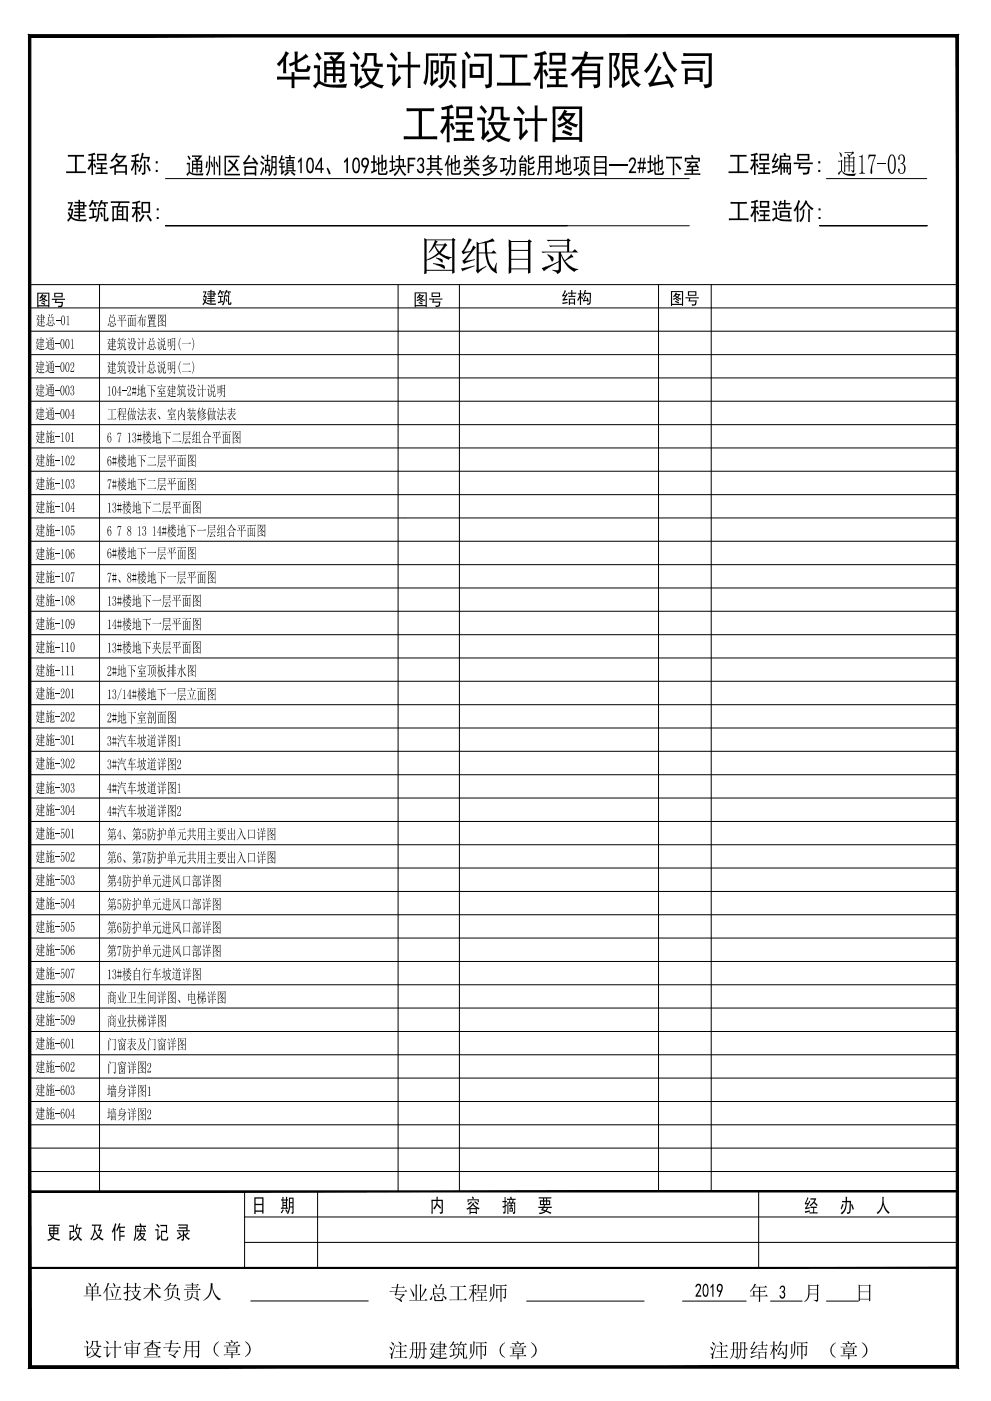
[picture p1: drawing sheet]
<svg xmlns="http://www.w3.org/2000/svg" width="297mm" height="420mm" viewBox="0 0 297 420" stroke-linecap="round" stroke-linejoin="round" font-family="sans-serif">
<!-- layer: 0 -->
<g fill="none" stroke="#000" stroke-width=".3">
<path d="M49.6 53.6h157M247.7 53.6h30.1M170 67.7h-120.4h157M277.8 67.7h-32.1h32.3M8.8 99.3h278.1M8.8 85.4h278.1M8.8 92.3h278.1M29.8 85.4v271.9M119.3 85.4v271.9M137.7 85.4v271.9M197.4 85.4v271.9M213.2 85.4v271.9"/>
<path d="M8.8 106.4h278.1M8.8 113.3h278.1M8.8 120.3h278.1M8.8 127.4h278.1M8.8 134.3h278.1M8.8 155.3h112.3M8.8 148.4h278.1M8.9 141.3h278M121.2 155.3h165.7M8.8 169.3h278.1M8.9 162.3h278M8.9 176.3h278"/>
<path d="M8.8 183.3h278.1M8.8 197.3h278.1M8.8 190.3h278.1M8.8 211.3h278.1M8.8 218.3h278.1M8.8 204.3h278.1M8.8 225.3h278.1M8.8 239.3h278.1M8.9 232.3h278M8.8 246.4h278.1M8.8 253.3h278.1M8.8 260.3h278.1"/>
<path d="M8.8 274.3h278.1M8.9 267.3h278M8.8 281.3h278.1M8.8 288.3h278.1M8.8 295.3h278.1M8.9 302.3h278M8.9 309.3h278M8.9 316.3h278M8.9 323.3h278M8.9 330.3h278M8.9 337.3h278M8.8 344.3h278.1"/>
<path d="M8.9 351.3h278M73.3 357.3v22.9M95.2 357.3v22.9M227.4 357.3v22.9M73.3 372.6h213.7M73.3 365h213.7M75.2 390.2h35.2M157.8 390.2h35.3M204.6 390.2h19.1M231 390.2h9.4M247.7 390.2h9.5"/>
</g>
<g fill="#000" stroke="#000" stroke-width=".3">
<path d="M8.9 357.1v.4l278.1-.4zM8.9 357.5l278.1-.4v.4z"/>
<path d="M8.9 380.1v.3l278.1-.3zM8.9 380.4l278.1-.3v.3z"/>
<path d="M8.5 10.4v399.9l.8-.7zM8.5 10.4l.8 .7v398.5zM8.5 10.4l.8 .7 278-.7zM9.3 11.1l278-.7-.7 .7zM287.3 10.4l-.7 .7 .7 399.2zM286.6 11.1l.7 399.2-.7-.7zM8.5 410.3h278.8l-.7-.7zM8.5 410.3l.8-.7h277.3z"/>
</g>
<!-- layer: PUB_TEXT -->
<g fill="#000">
<path d="M257.5 46.8h.6l.5-.5v5.1l.2 .5h.4v.2h-1.7v-.2l.6-.1 .1-.4v-4.1l-.2-.3h-.5zM260.4 46.4h2.1l-.9 2.7-.2 2.2a.47 .47 0 0 1 .1 .5 .47 .47 0 0 1-.5 .3l-.1-.6 .2-1.7 1.1-3-1.4 .1-.6 .9zM269.5 46.7l.9-.4 .7 .6 .1 1.5-.7 .6 .7 .5 .2 1.3-.3 .9-.6 .4-.8-.1-.5-.6a.46 .46 0 0 1-.1-.5 .46 .46 0 0 1 .5-.3l.1 .3a.71 .71 0 0 0 .6 1.1 .71 .71 0 0 0 .7-1l-.2-1.5-.9-.3v-.2l.7-.3 .2-.6v-1l-.6-.6a.66 .66 0 0 0-.6 .4 .66 .66 0 0 0 .1 .7 .29 .29 0 0 1-.4 .3 .29 .29 0 0 1-.1-.5zM16.7 96l1.4 .1zM20 94.9l.5-.3v2.6l.3 .3h-.8l.3-.2v-2.2zM41.2 95.1h.9l.3-.9 .2 .3-.3 .6h1.1l.2-.3 .2 .3-1.6 .2-.1 .6h.5v-.6l.3 .2-.1 .4 .6-.2 .2 .2-.1 1.6-.2 .3-.3-.5h.3v-1.3h-.5v2.1l-.2 .1v-2.2h-.5v1.6l-.2 .1v-1.7l-.8 1 1-1.9zM16.6 103l1.3 .1zM16.6 117l1.3 .1zM16.6 110h1.3v.1h-1.3zM21.3 101.9l.5-.2v2.5l.3 .3h-.8l.3-.2v-2.2zM21.2 108.9l.7-.3 .3 .4v.8l-1 1.4 .8 .1 .3-.5-.1 .7h-1.1l.9-2.1-.1-.5-.3-.2-.4 .9zM21.3 115.8l.4-.2 .3 .2v1a.24 .24 0 0 0-.2 .2 .24 .24 0 0 0 .3 .2v1.1l-.7 .2-.2-.7h.2v.5l.3 .2 .3-.3v-.8l-.5-.3 .4-.4v-.7l-.4-.2-.3 .6z"/>
<path d="M32.3 116l.5-.2v2.6l.4 .2h-.9l.4-.3v-2.1zM36.6 117.1l1.3 .1zM38.3 116l.5-.2 .4 .2-.1 1-.8 1.3 .8 .1 .2-.5-.1 .7h-1.1l.9-1.8-.2-.9-.4 .1v.6l-.2 .1zM44.1 115.7h2.2l.2-.3 .2 .4h-1.2v.8l.7 .4 .2 .4-.1 .2-.8-.9v2.3l-.2 .1v-3.3zM54.2 101.3l-.5 1.5 .1 1.3 .4 1-.7-1.5 .1-1.1zM54.1 108.3l-.4 1.2v1.1l.5 1.5-.7-1.6 .2-1.3zM54.6 103h2.1l.3-.3 .2 .4zM57.6 101.3l.6 1.5-.1 1.2-.5 1.1 .4-1.4v-1.3zM57.6 108.3l.6 1.5-.1 1.4-.5 .9 .4-1.4v-1zM16.6 124l1.3 .1zM16.6 131h1.3v.1h-1.3zM16.6 138l1.3 .1z"/>
<path d="M18.4 129.9l.5-.3v2.6l.3 .3h-.8l.3-.2v-2.2zM18.4 136.9l.5-.3v2.6l.3 .3h-.8l.3-.3v-2.1zM21.4 129.9l.5-.3v2.7l.3 .2h-.8l.3-.2v-2.3zM21.3 136.9l.6-.3 .4 .4-.1 .9-.9 1.3h.8l.2-.4v.7h-1.1l.9-1.9-.2-.8-.5 .1v.7h-.1zM32.4 122.8h1.9l.2-.2 .2 .3h-1.1v2.7h.8l.2-.2 .3 .3-2.6 .1-.1-.2h1.3v-2.7zM35.3 129.8h1.1l-.5 1.4-.1 1.5-.3-.2 .1-.5 .6-2h-.7l-.3 .5zM38.4 130l.5-.2v2.6l.3 .2h-.8l.3-.2v-2.3zM39.8 130l.6-.2 .4 .5-.1 .6-.3 .2 .3 .2 .1 .7-.5 .7-.4-.1-.2-.6 .2-.1 .1 .7 .5-.2 .1-.9-.5-.3 .3-.2 .1-.7-.2-.4h-.3l-.2 .7zM41.2 136.7h2.2l.1-.3 .3 .4h-1.3v.8l.8 .4 .2 .4-.2 .2-.8-.9v2.3l-.1 .1v-3.3h-1.1zM44.3 122.8h1.1v-.6l.2 .2-.1 .4h.8l.2-.2 .2 .3h-1.2v.5h.6l.2-.2 .2 .3h-1v.5h.9l.2-.3 .2 .4h-1.3l.3 .8 .5-.8 .2 .3-.4 .3a.5 .5 0 0 0-.1 .5 .5 .5 0 0 0 .5 .3l.3 .2-.3 .2-.5-.5-.5-1.3-.4 .6v1l.6-.3-.7 .7-.1-1.2-.8 .5 1.2-1.3-1.2-.1h1.3v-.5l-.9-.1h.9v-.5zM47.3 124.8l.6 .4v.6zM48.7 129.7h2.1l.2-.3 .3 .4h-1.3v.8l.7 .4 .2 .5-.9-.8v2.3l-.2 .1v-3.3z"/>
<path d="M68.2 122.8h1v-.6l.3 .2-.1 .4h.8l.1-.2 .3 .3h-1.2v.5h.6l.2-.2 .2 .3h-1v.5h.9l.2-.3 .2 .4h-1.3l.3 .8 .5-.8 .2 .3-.6 .5 .3 .5 .6 .2-.2 .3-.7-.6-.5-1.2-.4 .6v1l.7-.3-.2 .2-.5 .5-.1-1.2-.8 .5 1.2-1.3-1.1-.1h1.1v-.5l-.8-.1h.8v-.5zM16.6 145l1.3 .1zM16.6 151.9h1.3v.2h-1.3zM16.6 159l1.3 .1zM18.4 143.9l.5-.2v2.5l.3 .3h-.8l.3-.3v-2.1zM18.4 150.9l.5-.3v2.7l.3 .2h-.8l.3-.2v-2.2zM18.4 157.9l.5-.3v2.6l.3 .3h-.8l.3-.3v-2.1zM21.3 157.7h1v.2h-.9v1.1l.5-.3 .4 .4v1.1l-.4 .3h-.4l-.3-.4 .2-.4v.6l.4 .2 .3-.7-.2-1-.6 .4zM21.4 143.8l.5-.1 .4 .5-.4 .8 .4 .5v.6l-.6 .5-.4-.2-.1-.5 .2-.1 .1 .6 .5-.1 .1-.9-.5-.4 .4-.2v-.6l-.4-.5-.3 .7zM32.4 151l.5-.2v2.6l.4 .2h-.9l.3-.2v-2.3zM32.3 143.8h1.1l-.7 2.9-.1-.9 .6-1.8h-.7l-.3 .5zM33.8 151l.6-.2 .3 .3v.8l-.3 .2 .3 .2 .2 .7-.5 .7-.6-.2-.1-.5 .2-.1 .2 .7 .4-.2 .1-.9-.5-.4 .3-.2 .2-.6-.2-.4h-.3l-.2 .7z"/>
<path d="M35.3 157.8h1.1l-.5 1.4-.1 1.5-.3-.2 .1-.6 .6-1.9h-.7l-.2 .5zM41.2 143.7h2.2l.1-.3 .3 .4h-1.3v.8l.7 .4 .3 .4-.2 .2-.8-.9v2.3l-.1 .1v-3.3h-1.1zM41.3 158l.6-.3v2.7l.3 .2h-.9l.4-.2v-2.2zM42.7 150.7h2.2l.1-.3 .3 .4h-1.3v.8l.7 .3 .2 .6-.1 .1-.8-.9v2.3l-.2 .1v-3.3zM42.8 157.9l.5-.2 .3 .3v.9a.34 .34 0 0 0-.1 .4 .34 .34 0 0 0 .3 .2l-.2 1-.7 .1-.2-.7 .3 .1-.1 .5h.5l.2-.9-.5-.4 .4-.4v-.8l-.5-.1-.2 .7zM45.8 158l.5-.3v2.7l.4 .2h-.9l.4-.3v-2zM56.2 157.7h2.1l.2-.3 .2 .3h-1.2v.9l.8 .5 .1 .5-.9-.9v2.3l-.2 .1v-3.4l-1.1 .1zM59.1 158.9h2.1l.3-.2 .3 .4h-2.6zM16.6 166l1.3 .1zM16.6 172.9h1.3v.2h-1.3zM18.4 164.9l.5-.3v2.6l.3 .3h-.8l.3-.3v-2.1zM18.4 171.9l.5-.3v2.7l.3 .2h-.8l.3-.2v-2.2z"/>
<path d="M18.4 178.9l.5-.3v2.6l.3 .3h-.8l.3-.3v-2.1zM21.3 171.7h1l-.5 1.5-.1 1.4-.2-.6 .7-2.1h-.7l-.3 .5zM32.4 179l.5-.3v2.8l.4 .1h-.9l.3-.2v-2.2zM32.3 171.8h1.1l-.5 1.5-.1 1.4-.2-.1v-.8l.6-1.8h-.6l-.4 .5zM35.4 173.8l.6 .4v.6zM41.2 164.4h2.2l.1-.3 .3 .4h-1.3v.9l.8 .3 .2 .5-.2 .1-.8-.8v2.2l-.1 .1v-3.3zM42.7 178.7h2.2l.1-.3 .3 .3h-1.3v.9l.7 .4 .2 .5-.1 .1-.8-.9v2.3l-.2 .1v-3.4l-1 .1zM44.1 165.7h2.2l.3-.3 .2 .4h-2.5zM45.7 179.9h2.1l.3-.2 .2 .4h-2.6zM47.2 171.7h2.1l.2-.3 .3 .4h-1.3v.8l.7 .4 .2 .5-.1 .1-.8-.9v2.3l-.2 .1v-3.3zM50.2 172.9h2.1l.2-.2 .3 .3-2.6 .1zM16.6 180l1.3 .1z"/>
<path d="M16.6 187l1.3 .1zM16.6 194l1.3 .1zM18.4 185.9l.5-.3v2.6l.3 .3h-.8l.3-.2v-2.2zM18.4 192.9l.5-.3v2.7l.3 .2h-.8l.3-.2v-2.2zM18.4 199.9l.5-.3v2.6l.3 .3h-.8l.3-.3v-2.1zM19.8 192.9l.6-.3v2.7l.3 .2h-.9l.4-.2v-2.3zM19.8 199.9l.6-.3v2.7l.3 .2h-.9l.4-.2v-2.3zM21.4 199.9l.5-.3v2.7l.3 .2h-.8l.3-.2v-2.3zM32.4 186l.5-.2v2.6l.4 .3h-.9l.3-.3v-2.2zM32.4 193l.5-.2v2.6l.4 .2h-.9l.3-.2v-2.2zM33.9 179l.5-.2 .4 .5-.1 .5-.3 .3 .3 .2 .2 .6-.5 .8-.5-.1-.2-.6 .2-.1v.6l.2 .1 .5-.4v-.8l-.5-.2 .4-.4v-.7l-.2-.2h-.3l-.2 .6zM33.8 193l.6-.2 .3 .3v.8l-.3 .2 .3 .2 .2 .7-.5 .7-.6-.2-.1-.5 .2-.1v.5l.3 .2 .4-.3v-.8l-.5-.3 .4-.3v-.8l-.4-.2-.2 .7z"/>
<path d="M38.2 199.7h2.2l.2-.3 .2 .3h-1.3v.9l.7 .4 .3 .5-1-.8 .1 2.3-.2 .1v-3.4l-1.1 .1zM42.7 185.6h2.2l.1-.2 .3 .4h-1.3v.8l.7 .4 .2 .5v.1l-.9-.9v2.3l-.2 .1v-3.3h-1zM42.7 192.7h2.2l.1-.3 .3 .4h-1.3v.8l.7 .3 .2 .6-.1 .1-.8-.9v2.3l-.2 .1v-3.3zM45.7 187h2.1l.3-.3 .2 .3zM16.6 207.8l1.3 .2zM16.6 201l1.3 .1zM16.6 214.9l1.3 .1zM18.4 206.6h.6l.3 .6-1 1.9h.7l.3-.4-.1 .7h-1l.9-2.1-.1-.5-.3-.2-.3 .3 .1 .5h-.2zM18.3 213.8l.6-.3 .3 .3v.9l-.9 1.4h.8l.2-.4-.1 .7h-1l.9-2.1-.1-.5-.3-.2-.3 .2 .1 .5-.2 .2zM21.4 206.8l.5-.3v2.6l.3 .3h-.8l.3-.2v-2.3zM21.4 213.7l.7-.1 .2 .8-1 1.7h.8l.2-.4v.7h-1.1l.9-1.9-.1-.7-.3-.2-.3 .2v.6l-.1 .1zM32.4 207l.5-.2v2.6l.4 .2h-.9l.3-.2v-2.2z"/>
<path d="M32.4 200l.7-.2 .2 .8-1 1.8h.7l.3-.5v.8h-1.1l.9-2.1-.1-.6-.4-.1-.3 .8zM32.4 214l.3-.2 .5 .1 .1 .7-1 1.8h.8l.2-.5v.7h-1.1l.9-2-.1-.6-.3-.2-.3 .3 .1 .5-.2 .1zM33.9 206.9l.5-.1 .4 .5-.4 .8 .4 .5v.7l-.6 .4-.3-.2-.2-.5 .2-.1 .2 .7 .5-.2v-.9l-.5-.3 .4-.4-.1-.8a.38 .38 0 0 0-.5 0 .38 .38 0 0 0 0 .5h-.1zM36.4 206.4l-1.2 3.6zM36.9 207l.5-.2v2.5l.3 .3h-.8l.3-.2v-2.2zM38.2 213.7h2.2l.2-.3 .2 .4h-1.3v.8l.7 .3 .3 .6-1-.8 .1 2.3-.2 .1v-3.3zM47.2 206.6h2.1l.2-.2 .3 .4h-1.3v.8l.7 .4 .2 .5-.1 .1-.8-.9v2.3l-.2 .1v-3.3h-1zM50.2 208h2.1l.2-.3 .3 .3zM16.6 221.8l1.3 .2zM16.6 228.8l1.3 .2zM16.6 236.1l1.3 .2zM18.4 220.6l.5-.1 .3 .5v.5l-.3 .4 .4 .4v.5l-.4 .6-.5-.1-.2-.4 .2-.3v.6l.4 .1 .3-.4-.1-.8-.4-.2 .4-.2v-.7l-.4-.4-.3 .7z"/>
<path d="M18.3 227.7l.6-.2 .3 .5v.5l-.3 .4 .3 .3 .1 .6-.5 .6-.4-.1-.2-.5 .2-.1 .2 .6 .5-.2v-.9l-.5-.3 .4-.3v-.7l-.4-.3-.2 .7zM18.4 235l.5-.2 .3 .5v.6l-.3 .3 .3 .3 .1 .6-.3 .6h-.6l-.2-.4 .2-.3v.5l.4 .1 .3-.4-.1-.8-.4-.2 .4-.3v-.6l-.4-.4-.3 .7zM21.4 220.8l.5-.3v2.7l.3 .2h-.8l.3-.2v-2.3zM21.4 227.6h.6l.3 .8-1 1.7h.7l.3-.4v.7h-1.1l.9-2-.1-.5-.2-.3-.4 .3v.5h-.2zM21.3 235l.6-.2 .4 .6-.1 .4-.3 .3 .3 .3 .1 .6-.4 .7-.6-.1-.1-.5 .2-.1 .2 .6 .4-.2v-1l-.4-.2 .4-.3v-.7l-.2-.3-.3 .1-.2 .6zM32.3 221l.4-.3 .5 .3v.9a.34 .34 0 0 0-.2 .3 .34 .34 0 0 0 .3 .3l-.2 1-.7 .1-.1-.7 .2 .1v.4l.3 .2 .3-.4v-.7l-.5-.3 .4-.4v-.8l-.5-.1-.2 .6zM32.3 228l.6-.2 .4 .4-.1 .6-.3 .3 .4 .5v.7l-.6 .4-.5-.4 .1-.4 .2 .2a.38 .38 0 0 0 .4 .5 .38 .38 0 0 0 .2-.7v-.5l-.5-.2 .4-.5v-.6l-.2-.2h-.3l-.1 .7zM38.4 220.9h.7l.1-.7 .3 .2-.3 .5h1.1l.2-.2 .2 .3h-1.5l-.4 1.1h.6v-.9l.3 .2-.1 .7h.6l.1-.3 .2 .4h-.9v.8h.9l.2-.2 .2 .3h-1.3l.1 .9-.3 .1v-1l-1.2-.1h1.2v-.8l-.7 .1-.2-.2 .5-1.1zM38.4 227.9h.7l.1-.7 .3 .2-.3 .5h1.1l.2-.3 .2 .4h-1.5l-.4 1.1h.6v-.9l.3 .2-.1 .7h.6l.1-.3 .2 .4h-.9v.8h.9l.2-.2 .2 .3h-1.3l.1 1-.3 .1v-1.1l-1.2-.1h1.2v-.8l-.7 .2-.2-.3 .5-1.1zM38.4 235h.7l.1-.7 .3 .2-.3 .5h1.1l.2-.2 .2 .3h-1.5l-.4 1.1h.6v-.9l.3 .2-.1 .7h.6l.1-.2 .2 .3h-.9v.8h.9l.2-.2 .2 .4h-1.3l.1 .9-.3 .1v-1h-1.1l-.1-.2h1.2v-.8l-.7 .2-.2-.3 .5-1.1zM53.3 221l.5-.3v2.6l.3 .4h-.8l.3-.3v-2.2zM53.3 235.1l.5-.2v2.6l.3 .3h-.8l.3-.3v-2.2z"/>
<path d="M53.3 227.9l.7-.1 .3 .7-1.1 1.9h.8l.3-.5-.1 .7h-1.1l.9-2v-.6l-.4-.1-.4 .8zM16.6 242.8l1.3 .2zM16.6 249.8l1.3 .2zM16.6 256.9l1.3 .1zM18.4 248.6h.9l-.1 .2h-.8v1.1l.2-.3h.4l.3 .6v.8l-.5 .4h-.3l-.3-.5 .2-.3v.6l.5 .1 .2-.5-.2-1.1-.6 .3zM18.4 255.5h.9l-.1 .2h-.8v1.2l.2-.3h.4l.3 .5v.9l-.4 .4-.5-.1-.2-.4 .2-.3v.6l.4 .1 .3-.5-.1-1-.3-.1-.4 .4zM18.4 241.6l.5-.1 .3 .4v.6l-.3 .4 .4 .4v.5l-.4 .6h-.5l-.2-.5 .2-.3v.6l.4 .1 .3-.4-.1-.8-.4-.2 .4-.2v-.8l-.4-.3-.3 .7zM21.4 248.8l.5-.3v2.6l.3 .3h-.8l.3-.2v-2.3zM21.4 255.7l.7-.1 .2 .8-1 1.7h.8l.2-.4v.7h-1.1l.9-1.9-.1-.7-.3-.2-.3 .2v.6l-.1 .1zM36.9 250.8l.6 .5v.5zM36.9 257.8l.6 .4v.6zM38.4 241.9h.7l.1-.7 .3 .2-.3 .5h1.1l.2-.2 .2 .3h-1.5l-.4 1.1h.6v-.9l.3 .2-.1 .7h.6l.1-.3 .2 .4h-.9v.8h.9l.2-.2 .2 .3h-1.3l.1 .9-.3 .1v-1l-1.2-.1h1.2v-.8l-.7 .1-.2-.2 .5-1.1z"/>
<path d="M42.8 248.8h1v.2h-.9v1.1l.1-.2 .5-.1 .3 .6v.9l-.5 .4-.3-.1-.3-.5 .2-.3v.6l.2 .2 .3-.1 .2-.4-.2-1.1h-.3l-.4 .3zM42.8 255.8h1l-.6 2.9-.2-.7 .7-2h-.7l-.3 .5zM53.3 241.9l.6-.1 .3 .4v.7l-1 1.5h.8l.3-.5-.1 .8h-1.1l.9-2.2-.1-.6h-.4l-.3 .8zM68.4 248.8l.3 .2-.1 1h.7v-1.7l.2 .2v1.5h.6v-1.2l.3 .1-.1 1.3-.8-.1v1.6h.8v-1.2l.2 .2-.1 1.3-.1 .1v-.3l-1.9 .1-.1-.2v-1.3l.3 .2-.1 1.1h.8v-1.6l-.8 .1-.1-.2zM68.4 255.8l.3 .2-.1 1h.7v-1.7l.2 .2v1.5h.6v-1.3l.3 .2-.1 1.3-.8-.1v1.6h.8v-1.3l.2 .3-.1 1.3-.1 .1v-.3l-1.9 .1-.1-.2v-1.3l.3 .2-.1 1.1h.8v-1.6l-.8 .1-.1-.2zM71.8 248.4l.5 .4 .6 1.8 .7 1a.39 .39 0 0 1-.4 .1 .39 .39 0 0 1-.2-.4l-.6-1.9-.5 1.6-.9 .9 .7-1 .5-1.2v-.8zM71.8 255.4l.6 .4 .7 2.1 .6 .6-.3 .3-.6-.9-.4-1.5-.5 1.6-.9 .9 .7-1 .5-1.2v-.8l-.5-.4zM16.6 263.8l1.3 .2zM16.6 270.8l1.3 .1zM16.6 277.8l1.3 .2zM18.4 262.5h.9l-.1 .3h-.8v1.1l.5-.4 .4 .6-.1 1-.3 .3-.5-.1-.2-.4 .2-.3v.5l.4 .2 .3-.5-.2-1-.6 .2zM18.4 269.6h.9l-.1 .2h-.8v1.1l.6-.3 .3 .6v.8l-.5 .4h-.3l-.3-.5 .2-.3v.6l.5 .1 .2-.5-.2-1.1-.6 .3z"/>
<path d="M18.4 276.5h.9l-.1 .2h-.8v1.2l.2-.3h.4l.3 .5v.8l-.4 .5-.5-.1-.2-.4 .2-.3v.6l.4 .1 .3-.5-.1-1-.3-.1-.4 .4zM21.3 276.5h1v.2h-.9v1.2l.2-.3h.4l.3 .4v1l-.4 .4h-.4l-.3-.4 .2-.4v.5l.4 .2 .3-.6-.2-1-.6 .4zM21.3 262.7l.6-.2 .4 .6-.1 .4-.3 .3 .3 .2 .1 .7-.4 .7h-.5l-.2-.6 .2-.2 .2 .7 .4-.2v-1l-.4-.2 .4-.4v-.6l-.2-.3-.3 .1-.2 .6zM35.3 269.8h1v.2h-.9v1.1l.6-.3 .4 .7-.1 .8-.5 .4-.4-.2-.2-.3 .2-.4v.6l.5 .2 .2-.6-.2-1-.6 .3zM16.6 284.8l1.3 .2zM16.6 291.8l1.3 .1zM16.6 298.8l1.3 .2zM18.4 283.5h.9l-.1 .3h-.8v1.1l.5-.4 .4 .6-.1 1-.3 .3h-.4l-.3-.5 .2-.3v.5l.4 .2 .3-.5-.2-1.1-.6 .3zM18.4 290.5h.9l-.1 .3h-.8v1.1l.2-.3h.4l.3 .6v.8l-.5 .4h-.3l-.3-.5 .2-.3v.6l.5 .1 .2-.5-.2-1.1-.6 .3zM18.4 297.5h.9l-.1 .2h-.8v1.2l.6-.4 .3 .6-.1 1-.3 .3-.5-.1-.2-.4 .2-.3v.6l.4 .1 .3-.5v-.7l-.2-.4-.6 .4zM21.3 290.5h1l-.5 1.6-.1 1.3-.1-.8 .6-1.8h-.7l-.3 .4zM32.4 291l.5-.2v2.6l.4 .2h-.9l.3-.2v-2.3z"/>
<path d="M33.9 290.9l.5-.1 .2 .1 .1 .9a.3 .3 0 0 0-.3 .3 .3 .3 0 0 0 .3 .3v1l-.2 .2h-.5l-.3-.3 .1-.4 .3 .7 .5-.3v-.8l-.5-.3 .4-.4v-.7a.34 .34 0 0 0-.5-.2 .34 .34 0 0 0 0 .6h-.2zM35.3 283.8h1.1l-.5 1.4-.1 1.5-.3-.3 .1-.5 .6-1.9h-.7l-.2 .5zM38.5 297.6h1.8l.1-.2 .2 .2-.1 1.6-.3 .4-.4-.5h.5v-1.4h-.8v2.9h.9l.2-.3 .3 .4h-2.6l-.1-.1h1.1v-2.9zM41.7 297.5l.3 .2-.3 .6h.7v-1.1l.3 .2-.1 .9h.7l.1-.2 .3 .3h-1.1v1h.5l.2-.2 .2 .4h-.9v1.2h.8l.2-.3 .2 .3-2.5 .1-.2-.1h1.3v-1.2h-.7l-.1-.2h.8v-1h-.7l-.5 1zM45.8 290.9h.7l.2-.7 .3 .2-.3 .5h1l.2-.3 .3 .4h-1.5l-.4 1.1h.6v-.9l.3 .2-.1 .7h.5l.2-.3 .2 .4h-.9v.8h.8l.2-.3 .2 .4h-1.2v1h-.2v-1l-1.2 .1-.1-.2h1.3v-.8l-.7 .2-.2-.3 .5-1.1-.6 .1zM16.6 312.8l1.3 .1zM16.6 319.8l1.3 .2zM16.6 305.8l1.3 .2zM18.4 304.5h.9l-.1 .3h-.8v1.1l.5-.4 .4 .6v.8l-.3 .5h-.5l-.3-.5 .2-.3v.5l.4 .2 .3-.5-.2-1.1-.6 .3zM21.4 311.8l.5-.3v2.6l.3 .3h-.8l.3-.2v-2.3zM21.4 318.7l.3-.2 .4 .1 .2 .9-1 1.6h.8l.2-.5v.8h-1.1l.9-1.9-.2-.9-.5 .2v.6h-.2zM38.3 311.8h1.1v-.6l.3 .2-.1 .4h.7l.2-.2 .2 .3h-1.1v.4h.6l.1-.2 .2 .3h-.9v.5h.8l.2-.2 .2 .3h-1.3l.3 .8 .5-.7 .2 .3-.3 .2a.28 .28 0 0 0-.3 .3 .28 .28 0 0 0 .2 .3l.8 .5-.3 .2-.4-.3-.7-1.5-.4 .6v1l.6-.3-.7 .7-.2-.3 .1-.9-.8 .6 1.2-1.4-1.1-.2h1.2v-.5l-.8 .1v-.2h.8v-.4l-.9 .1z"/>
<path d="M44.4 318.9h.7l.2 .8-1 1.7h.8l.2-.5-.1 .7h-1.1l1-1.9-.2-.8-.5 .1v.7h-.2zM53.3 299.8l.7 .4-.1 .6zM16.6 326.8l1.3 .2zM16.6 333.8h1.3v.2h-1.3zM21.3 325.7l.6-.2 .4 .6-.1 .5-.3 .2 .3 .3 .1 .6-.4 .7h-.5l-.2-.6 .2-.2 .2 .7 .4-.2v-1l-.4-.2 .4-.4v-.6l-.2-.3h-.3l-.2 .7zM44.4 326l.5-.2v2.6l.3 .2h-.8l.2-.2v-2.2zM44.3 333l.7-.2 .3 .8-1 1.8h.8l.2-.5-.1 .7h-1.1l1-2-.1-.6-.4-.2-.2 .3v.6h-.2zM129.3 359.8h1.5v-.5a.26 .26 0 0 1 .1-.3 .26 .26 0 0 1 .3 0 .26 .26 0 0 1 0 .4v.4h1.5v3.8v.2l-.7 .3a.26 .26 0 0 1-.2-.3 .26 .26 0 0 1 .3-.2l.3-.2v-3.2h-1.2l-.1 .8 .9 .9a.33 .33 0 0 1 .2 .3 .33 .33 0 0 1-.3 .3l-.5-.7a.28 .28 0 0 0-.2-.3 .28 .28 0 0 0-.4 .2l-.3 .6a.28 .28 0 0 1-.3 .3 .28 .28 0 0 1-.3-.3l.8-1.1 .1-1h-1.1v3.8h-.4zM264.5 358.9a.32 .32 0 0 1 .4 .1 .32 .32 0 0 1-.1 .5l.1 1.2 .3 1.1 1.1 1.6a.3 .3 0 0 1 .3 .3 .3 .3 0 0 1-.3 .3 .3 .3 0 0 1-.3-.3l-.8-1-.5-1.5-.5 1.6-.8 .9a.29 .29 0 0 1-.3 .3 .29 .29 0 0 1-.2-.3 .29 .29 0 0 1 .3-.3l1-1.6zM208.7 385.3l.9-.3 .4 .4v1.2l-1.1 1.9h1.3v.4h-1.7l1.3-2.8-.3-.7-.4 .1-.4 .6-.3-.1zM213.6 385.1l.3-.1v3.9h-.4v-3.1l-.5 .5v-.4zM234 385.7l.7-.2 .4 .3 .1 1.2a.39 .39 0 0 0-.3 .4 .39 .39 0 0 0 .4 .4l.1 .8-.3 .6-.5 .3-.6-.2-.4-.8 .3-.1 .5 .7 .4-.1 .2-.5-.1-.7-.6-.2v-.3l.6-.3 .1-.7-.5-.4-.5 .7h-.3z"/>
<path d="M253.4 47.5v.9h1v-.9zM254.7 47.5v.9h1.1v-.9zM253.4 48.7v1h1v-1zM254.7 48.7v1h1.1v-1zM253.1 45.6h2.3l.2-.2 .5 .6-.7 .3a.87 .87 0 0 0-.7 1h1l.2-.4 .3 .4-.1 .2-.1 4-.4 .4-.6-.7 .8-.2v-1.2h-1.1v1.6l-.3 .1v-1.7h-1v1.6l-.4 .3v-4.8l.4 .4h1l-.5-1.1 .8 .5 .7-.8h-2.1zM251.6 45.6l.6 .6a.56 .56 0 0 1-.2 .9zM251.1 48.2h.9l.2-.3 .3 .4-.1 .2v2.7l.7 .7 1.2 .3 2.4-.2-.3 .3a1 1 0 0 1-1.4 .4l-1.4-.2-1-.7a.45 .45 0 0 0-.5-.4 .45 .45 0 0 0-.4 .5l-.2 .6-.4-.5 1-.8v-2.8l-.8 .1z"/>
<path d="M267.2 46.6l-.5 .9-.2 1.3 .4 2.6a.56 .56 0 0 0 .7 .4 .56 .56 0 0 0 .3-.7l.1-3.5-.3-.8zM266.7 46.6l.5-.3 .7 .3 .6 1.9-.1 2.3-.4 1-.6 .4-.8-.5-.5-1.5 .1-2.1z"/>
<path d="M10.9 94.7l.7-.2 .2 .3-.6 1.1 .4-.2 .2 .2-.3 1.3 .8 .5 1.2-.1-.2 .3-1.3-.1-.6-.4-.6 .5 .5-.6-.3-.9 .4 .6 .1-.8v-.3l-.4 .2-.1-.2 .5-1.1zM12.4 94.1l.2 .2v.4l.5-.2 .1 .7 .1-.2 .2 .3h-.3l-.2 .7v-.2h-.4v.5l.4-.2 .2 .3h-.6v.4h.5l.1-.2 .2 .3h-.8l-.2 .7v-.7l-.8-.1h.8v-.4l-.6-.1h.6v-.5l-.6-.1h.6v-.4l-.7-.1h.7v-.4l-.6-.1h.6zM12.6 94.8v.4h.4v-.4zM12.6 95.3v.4h.4v-.4z"/>
<path d="M14.5 96.6l.3 .2v.8h.8l.2-.7 .1 .8-1.2 .1zM14.9 96.4l.5 .3-.1 .4zM15.9 96.7l.5 .4-.1 .4zM14.2 96.7v.6l-.3 .3zM14.5 94.2l.5 .5-.2 .3zM14.3 95l1 .1 .3-1 .2 .3-.5 .7 .6-.1 .2 .1-.1 1.3-1.5-.1-.2 .2zM14.5 95.2v1h1.3v-1z"/>
<path d="M11.2 87.8h3.6v4.3h-.3v-.2h-3v.3h-.3zM11.5 88.1v3.4h3v-3.4zM12.6 88.2l.4 .1-.2 .3h1.2l-.4 .7a.37 .37 0 0 0-.1 .5 .37 .37 0 0 0 .5 .1l.3 .1a.64 .64 0 0 1-1.1 0l-.3-.2-.7 .5a.23 .23 0 0 1-.3 .1 .23 .23 0 0 1-.1-.4l.5-.2a.28 .28 0 0 0 .3-.2 .28 .28 0 0 0-.3-.3 .28 .28 0 0 0-.2 .3 .25 .25 0 0 1-.3-.3 .25 .25 0 0 1 .3-.2zM12.4 90.7l.8 .2a.26 .26 0 0 1 .3 .3 .26 .26 0 0 1-.2 .3 .26 .26 0 0 1-.3-.3l-.4-.1a.24 .24 0 0 1-.3-.1 .24 .24 0 0 1 .1-.3zM12.8 90.1l.8 .3a.44 .44 0 0 1-.4 .3 .44 .44 0 0 1-.4-.3zM12.6 89l.2 .2a.37 .37 0 0 0 .4 .1 .37 .37 0 0 0 .2-.4z"/>
<path d="M16.2 87.8h2.6v1.4h-2.6zM15.5 89.6h4v.3h-2.5l-.2 .6h2.1l-.3 1.5-.5 .1a.37 .37 0 0 1-.5 .1 .37 .37 0 0 1-.1-.5h.7l.3-.8h-2.1l.2-1h-1.1zM16.6 88.1v.8h1.8v-.8z"/>
<path d="M18.7 94.8l-.2 1 .2 1.4a.4 .4 0 0 0 .5 0 .4 .4 0 0 0 0-.6v-1.5l-.2-.3zM18.6 94.8l.5-.1 .4 .7v1.3l-.5 .9-.4-.2-.3-.7v-1.2z"/>
<path d="M32.9 96.7l.3 .2-.1 .8h.9l.1-.7 .2 .8-1.3 .1zM33.3 96.5l.4 .3v.4zM34.2 96.8l.5 .4v.4zM32.6 96.8v.7l-.3 .2zM33 94.3l.3 .5-.1 .3zM32.8 95.1l.8 .2 .3-1.1 .3 .3-.5 .8 .6-.2 .1 .2v1.2l-1.5-.1-.1 .2zM32.9 95.3v1h1.3v-1z"/>
<path d="M35.4 94.6h1.9l.2-.3 .2 .4h-1.1v1.4h.9l.1-.3 .3 .4h-1.3v1.7l-.2 .2v-1.9h-1.2l-.1-.1h1.3v-1.4zM37.2 94.8l.3 .3-.6 .9zM35.6 94.9l.5 .5-.1 .5z"/>
<path d="M39.3 96.9v.8h.4v-.8zM38.2 94.5h2.3l.2-.3 .2 .4h-1.5l.2 .2-.4 .5h1.2l.1-.1 .2 .1-.1 2.7-.2 .1v-.3h-1.8l-.2 .3v-2.9l.8 .1 .1-.7-1 .1zM38.6 95.4v2.3h.5v-2.3zM39.9 95.4v2.3h.5v-2.3zM39.3 95.4v.7h.4v-.7zM39.3 96.2v.6h.4v-.6z"/>
<path d="M44.6 94.5v.6h.5v-.6zM45.3 94.5v.6h.4v-.6zM45.9 94.5v.6h.4v-.6zM44.5 94.3h1.9l.2 .2-.1 .8-1.9-.1-.1 .2zM44.9 97.5v.3h1.2v-.3zM44.3 95.6h1.1v-.4l.2 .1-.1 .3 .9-.2 .2 .3h-1.1v.3l.6-.2 .2 .2v1.8l.3-.2 .3 .4h-2.7l-.1-.2h.6v-1.9l.6 .1v-.3h-.9zM44.9 96.1v.3h1.2v-.3zM44.9 96.6v.3h1.2v-.3zM44.9 97v.4h1.2v-.4z"/>
<path d="M47.4 94.3l2 .1 .1-.2 .2 .3-.1 3.4-.1 .2v-.3h-1.9l-.2 .3zM47.6 94.5v2.1l.8-.8-.2-.7-.5 .8 .5-1.4zM48.2 94.5l.2 .2-.2 .3 .7-.2 .2 .3-.5 .8 .8 .5-.2 .2-.5-.4a.31 .31 0 0 0-.3-.2 .31 .31 0 0 0-.3 .3l-.5 .4v.9h1.9v-3.1zM48.2 95.1l.3 .6 .3-.6zM48.2 96.4l.6 .2v.3zM48 97l.8 .1 .1 .5z"/>
<path d="M62.3 87.3h.3a.3 .3 0 0 0 .4 0 .3 .3 0 0 0 .1-.4h.3v.4h.9v.3a.3 .3 0 0 0 0 .4 .3 .3 0 0 0 .5 0l-.1 .3a.41 .41 0 0 0-.4 .2 .41 .41 0 0 0 0 .5h-.9v.4l.9-.1v.4h-.9v.4h1.1v.3h-1.1v.5h-.3v-.5h-1v-.3h1v-.4h-.9v-.4l.9 .1v-.4h-.8v-.3h.8v-.4h-1.1v-.3h1.1v-.4h-.8zM60.9 87.4h.6a.29 .29 0 0 1 .4 .1 .29 .29 0 0 1-.1 .4l-.4 .9h.6l-.3 1.7 1 .5h2.1a.7 .7 0 0 1-1 .4l-1.5-.2-.8-.5-.3 .4a.28 .28 0 0 1-.2 .4 .28 .28 0 0 1-.3-.3l.5-.7-.2-.5a.26 .26 0 0 1-.2-.3 .26 .26 0 0 1 .4-.1 .26 .26 0 0 1 .1 .3l.1 .2 .1-.5a.35 .35 0 0 0 0-.5 .35 .35 0 0 0-.5 .1l-.1-.3 .4-.7a.3 .3 0 0 0 .2-.5 .3 .3 0 0 0-.5 0zM63.4 88.3v.4h.6v-.4zM63.4 87.6v.4h.6v-.4z"/>
<path d="M67.1 88.6h1.6v2.3a.23 .23 0 0 0 .3 .1 .23 .23 0 0 0 0-.4 .43 .43 0 0 1 .4 .4 .43 .43 0 0 1-.4 .4l-.6-.2v-2.3h-1v1.4l-.3 .9a.24 .24 0 0 1-.2 .3 .24 .24 0 0 1-.3-.2l.4-1zM65.3 88.7h1.6v.3h-.6v1.4l.5-.2v.4l-1.4 .4a.39 .39 0 0 1 0-.5 .39 .39 0 0 1 .5-.1l.1-1.4h-.7zM65.9 86.9l.3 .2-.1 .3h1.2v.3h-.3a.31 .31 0 0 0-.4 .2 .31 .31 0 0 0 .2 .4l-.4 .2-.2-.8h-.3l-.2 .4a.24 .24 0 0 1-.2 .3 .24 .24 0 0 1-.2-.4zM67.8 86.9l.4 .2-.2 .3h1.2l-.1 .3a.3 .3 0 0 0-.5 0 .3 .3 0 0 0 .2 .5l-.3 .3-.2-.8h-.5l-.1 .4a.27 .27 0 0 1-.2 .3 .27 .27 0 0 1-.3-.2zM67.6 89.6l.3-.1 .2 .9a.36 .36 0 0 1-.4 0 .36 .36 0 0 1 0-.5z"/>
<path d="M124.3 87.7h3.6v4.4h-.3v-.3h-3v.3h-.3zM124.6 88v3.5h3v-3.5zM125.7 88.1a.26 .26 0 0 1 .3 .1 .26 .26 0 0 1-.1 .3h1.2l-.4 .7a.41 .41 0 0 0-.1 .5 .41 .41 0 0 0 .6 .1l.2 .1a.61 .61 0 0 1-1 0l-.3-.1-.7 .4a.23 .23 0 0 1-.4 .1 .23 .23 0 0 1 0-.4l.5-.1a.25 .25 0 0 0 .2-.2 .25 .25 0 0 0-.2-.3 .25 .25 0 0 0-.2 .2h-.1a.49 .49 0 0 1-.1-.5 .49 .49 0 0 1 .3-.3zM125.5 90.6l.9 .3a.24 .24 0 0 1 .2 .2 .24 .24 0 0 1-.1 .3 .24 .24 0 0 1-.3-.2l-.7-.3zM125.9 90l.8 .3a.27 .27 0 0 1-.2 .4 .27 .27 0 0 1-.3-.2l-.1-.1a.26 .26 0 0 1-.3-.1 .26 .26 0 0 1 .1-.3zM125.7 88.9l.1 .1a.38 .38 0 0 0 .5 .2 .38 .38 0 0 0 .3-.4z"/>
<path d="M129.4 87.7h2.5v1.4h-2.5zM128.6 89.5h4v.4l-2.5-.1-.2 .6h2.1l-.1 1.2-.7 .4a.38 .38 0 0 1-.5 .1 .38 .38 0 0 1-.1-.5h.8l.2-.8h-2.1l.2-1-1.1 .1zM129.7 88v.8h1.9v-.8z"/>
<path d="M170.5 89.5h1.9v1.9h-.4v-.4h-1.2v.5h-.3zM169.2 87.1h.2a.39 .39 0 0 1 .2 .4 .39 .39 0 0 1-.3 .4l-.1 .2a.3 .3 0 0 0-.1 .3 .3 .3 0 0 0 .3 .2 .3 .3 0 0 0 .3-.3 .23 .23 0 0 1 .2-.3 .23 .23 0 0 1 .1 .4l-.8 1.4 .6-.2a.24 .24 0 0 1 .3 .3 .24 .24 0 0 1-.4 .1l-.6 .1a.31 .31 0 0 1-.5-.1 .31 .31 0 0 1 .3-.5l.5-.7h-.4a.33 .33 0 0 1-.5-.1 .33 .33 0 0 1 .3-.5zM170.3 87.7l.9 .1v-.8h.4v.8l1.1-.1v.4h-1.1v.6h.9v.3h-2.1v-.3h.8v-.6h-.9zM170.8 89.8v.9h1.2v-.9zM168.5 90.8l1.2-.2a.27 .27 0 0 1 .3 0 .27 .27 0 0 1 0 .4 .27 .27 0 0 1-.3 0l-1.1 .2z"/>
<path d="M173.8 87h.4l-.1 1 .6-.1v.4h-.6v.7a.39 .39 0 0 1 .5 .1 .39 .39 0 0 1 .1 .4l-.3 .3-.3-.7 .1 2.4h-.4v-2.3l-.3 .6a.27 .27 0 0 1-.2 .4 .27 .27 0 0 1-.3-.3l.7-1.2a.31 .31 0 0 0 0-.5 .31 .31 0 0 0-.5 .1v-.4l.6 .1zM175.3 86.9l.4 .2-.3 .7h1.8l-.2 3.1-.5 .5a.35 .35 0 0 1-.5 0 .35 .35 0 0 1-.1-.4h.6l.2-.3 .1-2.5h-1.6l-.1 .3a.27 .27 0 0 1-.2 .3 .27 .27 0 0 1-.3-.2 .27 .27 0 0 1 .2-.3zM175.3 88.6h.1a.31 .31 0 0 1 .4 .2 .31 .31 0 0 1-.3 .4l-.4 .8h.5a.34 .34 0 0 0 .4-.3 .34 .34 0 0 0-.2-.4h.4l.2 .7a.27 .27 0 0 1-.1 .5 .27 .27 0 0 1-.4-.3l-.7 .2a.36 .36 0 0 1-.5-.3 .36 .36 0 0 1 .2-.4z"/>
<path d="M201.1 87.3h3.7v4.4h-.4v-.2h-2.9v.3h-.4zM201.5 87.6v3.5h2.9v-3.5zM202.6 87.7a.26 .26 0 0 1 .3 .1 .26 .26 0 0 1-.1 .4h1.1l-.4 .6a.41 .41 0 0 0-.1 .5 .41 .41 0 0 0 .6 .2h.2a.61 .61 0 0 1-1 0l-.3-.1-.7 .4a.23 .23 0 0 1-.3 .1 .23 .23 0 0 1-.1-.4l.5-.1a.25 .25 0 0 0 .3-.2 .25 .25 0 0 0-.2-.3 .25 .25 0 0 0-.3 .2h-.1a.49 .49 0 0 1-.1-.5 .49 .49 0 0 1 .4-.3zM202.4 90.2l1.1 .4a.29 .29 0 0 1-.2 .4 .29 .29 0 0 1-.4-.2l-.3-.2a.25 .25 0 0 1-.3 0 .25 .25 0 0 1 .1-.4zM202.7 89.6l.8 .3a.26 .26 0 0 1-.1 .4 .26 .26 0 0 1-.3-.2h-.2a.26 .26 0 0 1-.3-.2 .26 .26 0 0 1 .1-.3zM202.5 88.5l.2 .2a.39 .39 0 0 0 .5 .1 .39 .39 0 0 0 .2-.4z"/>
<path d="M206.2 87.3h2.5v1.4h-2.5zM205.5 89.1h4v.4h-2.6l-.1 .6h2.1l-.3 1.4-.5 .2a.38 .38 0 0 1-.6 0 .38 .38 0 0 1-.1-.5h.9l.1-.8h-2.1l.3-.9h-1.1zM206.5 87.6v.8h1.9v-.8z"/>
<path d="M10.7 101.7l.7-.2 .1 .2-.5 1.1 .5-.1 .1 .2-.2 1.4 .7 .4 1.3-.1-.2 .3h-1.3l-.7-.5-.5 .6 .5-.8-.3-.8 .3 .7 .2-1v-.2l-.5 .2-.1-.2 .5-1.2zM12.2 101.1l.3 .2-.2 .4 .6-.1 .2 .2-.2 .4 .2-.2 .2 .3h-.4l-.1 .7-.5-.2v.5l.5-.2 .2 .3h-.7v.4h.6l.1-.2 .2 .3h-.9l-.1 .7v-.7l-.7-.1h.7v-.4l-.6-.1h.6v-.5l-.6-.1h.6v-.4l-.7-.1h.7v-.4l-.5-.1h.5zM12.3 101.8v.4h.5v-.4zM12.3 102.3v.4h.5v-.4z"/>
<path d="M10.7 115.7l.7-.2 .1 .3-.5 1.1 .5-.2 .1 .2-.3 1.3 .9 .5 1.2-.1-.2 .3-1.4-.1-.6-.4-.5 .6 .5-.7-.3-.9 .3 .6 .2-.9v-.2l-.5 .2-.1-.2 .5-1.1zM12.2 115.1l.3 .2-.2 .4 .6-.2 .2 .3-.2 .4 .2-.2 .2 .3h-.4l-.1 .7v-.2h-.5v.5l.5-.2 .2 .3h-.7v.4h.6l.1-.2 .2 .3h-.9l.1 .6-.2 .1v-.7l-.7-.1h.7v-.4l-.6-.1h.6v-.5l-.6-.1h.6v-.4l-.7-.1h.7v-.4l-.5-.1h.5zM12.3 115.8v.4h.5v-.4zM12.3 116.3v.4h.5v-.4z"/>
<path d="M10.7 108.6l.7-.1 .1 .2-.5 1.1 .5-.1 .1 .2-.3 1.3 .7 .4h1.4l-.2 .3h-1.3l-.7-.5-.5 .6 .5-.8-.3-.8 .3 .7 .2-1v-.1l-.5 .1-.1-.2 .5-1.1zM12.2 108.1l.3 .2-.2 .4 .6-.1 .2 .2-.2 .4 .2-.2 .2 .3h-.4l.1 .6-.7-.1v.5l.5-.2 .2 .3h-.7v.4l.7-.2 .2 .3h-.9l.1 .6-.2 .1v-.7l-.7 .1v-.2h.7v-.4l-.6-.1h.6v-.5l-.6-.1h.6v-.4l-.7-.1h.7v-.4l-.5-.1h.5zM12.3 108.8v.4h.5v-.4zM12.3 109.3v.4h.5v-.4z"/>
<path d="M14.7 102.2v.5h.5v-.5zM15.4 102.2v.5h.5v-.5zM14.7 102.8v.5h.5v-.5zM15.4 102.8v.5h.5v-.5zM14.5 101.3h1.2l.2-.2 .2 .4-.6 .3-.1 .3 .6-.1 .2 .1-.3 2.3-.3-.3 .3-.1v-.6h-.5l-.2 .8v-.8h-.5l-.2 .9v-2.3l.8 .1-.3-.5 .4 .2 .3-.4zM13.8 101.3l.4 .4-.1 .3zM13.6 102.6l.5-.2 .2 .2-.1 1.5 .2 .2 .9 .3 1.1-.1-.3 .4-1.3-.2-.7-.5-.3 .5-.2-.2 .5-.4v-1.4l-.4 .1z"/>
<path d="M14.7 116.2v.5h.5v-.5zM15.4 116.2v.5h.5v-.5zM14.7 116.8v.5h.5v-.5zM15.4 116.8v.5h.5v-.5zM14.5 115.3l1.4-.1 .2 .3-.7 .5 .6-.1 .2 .2-.1 2.1-.2 .2-.3-.4h.3v-.6h-.5l-.2 .9v-.9h-.5v.8l-.2 .1v-2.4l.8 .2-.3-.5 .4 .2 .3-.4-1 .1zM13.8 115.3l.4 .4-.1 .3zM13.6 116.6l.5-.2 .2 .2-.1 1.4 .2 .3 .5 .2h1.5l-.3 .3h-1.1l-.9-.6-.3 .5-.2-.2 .5-.4v-1.4z"/>
<path d="M14.7 109.2v.5h.5v-.5zM15.4 109.2v.5h.5v-.5zM14.7 109.8v.5h.5v-.5zM15.4 109.8v.5h.5v-.5zM14.5 108.3l1.4-.1 .2 .3-.7 .3v.3l.6-.2 .2 .2-.3 2.3-.3-.3h.3v-.7h-.5l-.2 .9v-.9h-.5v.8l-.2 .1v-2.4l.8 .2-.3-.5 .4 .2 .3-.4-1 .1zM13.8 108.3l.4 .4-.1 .3zM13.6 109.6l.5-.2 .2 .2-.1 1.5 .3 .3 1.9 .2-.3 .3h-.6l-1.1-.4a.34 .34 0 0 0-.4-.2 .34 .34 0 0 0-.2 .4l-.2-.2 .5-.4v-1.4z"/>
<path d="M18.5 101.9l-.2 1.7 .2 .7 .3 .1 .3-.6v-1.4l-.2-.5zM18.4 101.8l.5-.1 .4 .8-.1 1.4-.3 .6h-.5l-.3-.7v-1.1z"/>
<path d="M18.6 115.8l-.3 .8 .1 1.4a.3 .3 0 0 0 .3 .4 .3 .3 0 0 0 .3-.4l.1-1.6-.2-.5zM18.4 115.8l.6-.1 .3 .8-.1 1.4-.4 .6h-.4l-.3-.7v-1.1z"/>
<path d="M18.7 108.8l-.4 .9 .1 1.4a.32 .32 0 0 0 .5 .3 .32 .32 0 0 0 .1-.5l.1-1.5-.2-.5zM18.4 108.9l.5-.2 .4 .8-.1 1.4-.4 .7-.4-.2-.3-.6v-1.1z"/>
<path d="M20.1 101.8l-.3 1.6 .1 .7 .4 .3 .3-1.6-.2-.9zM20 101.7h.4l.4 .7v1.3l-.5 .8-.5-.2-.2-.6v-1.2z"/>
<path d="M20.1 115.8l-.3 1 .2 1.4a.4 .4 0 0 0 .5 0 .4 .4 0 0 0 .1-.6l-.1-1.5zM19.9 115.8l.5-.1 .4 .7v1.3l-.5 .8-.4-.1-.3-.7v-1.2z"/>
<path d="M20.1 108.8l-.3 1 .2 1.5a.47 .47 0 0 0 .6-.2 .47 .47 0 0 0 0-.6l-.1-1.4zM19.9 108.8l.5-.1 .4 .7-.1 1.5-.4 .7-.5-.4-.2-.8z"/>
<path d="M32.2 101.8l.7-.2 .1 .3-.5 1.1 .5-.2 .1 .3-.3 1.3 .8 .4 1.2-.1-.1 .3h-1.3l-.7-.5-.5 .6 .4-.7-.2-.9 .3 .7 .2-1.1h-.4l-.1 .1-.2-.2 .6-1.1zM33.7 101.2l.3 .2-.1 .4 .5-.1v.6l.2-.1 .2 .2h-.4l-.1 .7-.4-.1v.4l.4-.2 .2 .3h-.6v.4h.5l.1-.2 .2 .4h-.8l-.2 .6v-.6l-.7-.2h.7v-.4l-.6-.1h.6v-.4l-.6-.2h.6v-.4l-.7-.1h.7v-.3l-.5-.2h.5zM33.9 102v.3h.4v-.3zM33.9 102.4v.4h.4v-.4z"/>
<path d="M32.2 108.8l.7-.2 .1 .3-.5 1.1 .5-.2 .1 .2-.3 1.2 .1 .3 .9 .3 1-.1-.1 .3-1.7-.2a.39 .39 0 0 0-.4-.1 .39 .39 0 0 0-.3 .3l-.1 .1 .4-.7-.2-.9 .3 .7 .2-1.1-.5 .1-.2-.2 .6-1.1zM33.7 108.2l.3 .2-.1 .5 .5-.2v.6l.2-.2 .2 .3h-.4l-.1 .7-.4-.1v.4l.4-.1 .2 .2h-.6v.5h.5l.1-.2 .2 .3h-.8l-.2 .6v-.6l-.7-.1h.7v-.5l-.6-.1h.6v-.4l-.6-.1h.6v-.5l-.7-.1h.7v-.4h-.5h.5zM33.9 108.9v.4h.4v-.4zM33.9 109.4v.5h.4v-.5z"/>
<path d="M34.2 115.9l-.3 .7v1.3l.1 .5 .3 .1 .3-.5v-1.3l-.2-.7zM33.9 115.9l.5-.1 .4 .7v1.4l-.4 .8-.5-.2-.3-.7v-1.1z"/>
<path d="M35.7 101.2l.2 .3-.2 .4h.5l.2-.2 .2 .3h-.8l.3 .3-.2 .4-.1-.6-.2-.1-.5 .7zM36.9 101.3l.2 .2-.3 .4h.6l.2-.2 .2 .3h-.7l.3 .4-.1 .3-.2-.7h-.3l-.4 .7zM35.2 102.9h.8l.2-.2 .2 .3h-.5v1.2h.4l-1 .5-.1-.3 .5-.2v-1.2zM36.4 102.7l.2 .2 .6-.2 .2 .2-.1 1.8h.3l.1-.6 .1 .7-.1 .2-.5-.1v-1.9h-.6l-.1 1.4-.7 .7 .6-.9zM36.7 103.5l.4 .4-.2 .4z"/>
<path d="M35.7 108.3l.2 .2-.2 .4h.5l.2-.2 .2 .3h-.8l.3 .3-.1 .4-.2-.7h-.2l-.5 .7zM36.9 108.3l.2 .2-.3 .4h.6l.2-.2 .2 .3h-.7l.3 .4-.1 .3-.2-.7h-.3l-.4 .7zM35.2 109.9h.8l.2-.2 .2 .3h-.5v1.2l.4-.1-1 .6-.1-.3 .5-.2v-1.2zM36.4 109.7l.2 .2 .6-.2 .2 .2-.1 1.8a.36 .36 0 0 0 .4-.2 .36 .36 0 0 0 0-.4l.1 .7-.5 .2-.1-2h-.6l-.1 1.5-.7 .6 .6-.9zM36.7 110.5l.4 .4-.2 .4z"/>
<path d="M35.9 115.8l.2 1.9h.3l-.3 .1v.7l.2 .1h-.8l.3-.1v-.7l-.7-.1zM35.8 116.2l-.6 1.5h.6z"/>
<path d="M38.4 101.4l.4 .3-.1 .4zM38.1 102.6l.6-.1 .2 .2-.1 1.6 .4-.6-.5 1-.1-.2v-1.7zM39.5 103.1l.3 1 .4-1zM39.1 103h1.1l.1-.2 .2 .3-.6 1.2 .9 .5-.2 .2-.5-.3a.25 .25 0 0 0-.3-.3 .25 .25 0 0 0-.2 .3l-.9 .4 1-.8-.3-1.2zM39.4 101.4l.6 .1 .1-.2 .2 .2-.1 1 .5-.1 .1 .2-.7 .1-.1-1.1h-.5l-.1 .9-.5 .6 .4-.7z"/>
<path d="M38.4 108.3l.4 .3-.1 .5zM38.1 109.7l.6-.2 .2 .2-.1 1.6 .4-.6-.5 1-.1-.2v-1.8zM39.5 110.1l.4 1 .3-1zM39.1 110h1.1l.1-.2 .2 .3-.6 1.2 .9 .4-.2 .3-.8-.6-1.1 .7 1-.8-.3-1.2zM39.4 108.3l.6 .2 .1-.2 .2 .2-.1 .9h.5l.1 .3h-.7l-.1-1.1h-.5l-.1 .9-.5 .6 .4-.7z"/>
<path d="M39.9 115.8v.6h.6v-.6l.1 .6h.2v.4h-.2l-.1 .8h.3v.4h-.3v.7l-.1-.7h-.5l-.1 .7v-.7h-.2v-.4h.2l.1-.8h-.3v-.4h.3zM39.9 116.8v.8h.6v-.8z"/>
<path d="M41.4 101.4l.4 .3v.4zM41 102.8l.7-.2 .2 .2-.2 1.7 .5-.6-.5 1.1-.2-.3 .1-1.9zM42.7 101.3l.3 .2-.1 1.3h.6l.1-.3 .2 .4h-.9v2.1l-.2 .1v-2.2l-.8-.1h.8z"/>
<path d="M41.4 108.3l.5 .4-.1 .4zM41 109.7l.7-.1 .2 .2-.2 1.7 .5-.6-.5 1-.2-.3 .1-1.7zM42.7 108.3l.3 .2-.1 1.3h.6l.1-.3 .2 .4h-.9v2.1l-.2 .1v-2.2l-.8-.1h.8z"/>
<path d="M42.2 115.8l.3 .2-.1 .8 .3-.2v-1.4l.3 .2-.1 1.1 .5-.4 .2 .2-.3 1.8-.3-.4h.3v-1.3l-.4 .2v1.6l-.2 .1v-1.6l-.3 .2v1.7l1.1 .1 .2-.8 .1 .8-.2 .2-1.3-.1-.1-1.8-.4 .1 .4-.2zM41.5 115.3l.3 .2-.1 1.2 .2-.2 .2 .3h-.4v1.4l.4-.1-.9 .7-.2-.3 .5-.2v-1.5l-.4-.1h.4z"/>
<path d="M44.8 103.7l.3 .2v.8h.8l.1-.7 .2 .8-1.3 .1zM45.2 103.5l.4 .3-.1 .4zM46.1 103.9l.5 .3v.4zM44.4 103.9l.1 .6-.3 .2zM44.9 101.3l.3 .5-.1 .3zM44.6 102.1l.9 .1 .3-1 .3 .3-.5 .7 .5-.1 .2 .2v1.2l-1.5-.1-.2 .2zM44.8 102.3v1h1.3v-1z"/>
<path d="M44.8 110.7l.3 .2v.8h.8l.1-.7 .1 .9h-1.2zM45.2 110.5l.4 .3-.1 .4zM46.1 110.8l.5 .4v.4zM44.5 110.8v.7l-.3 .2zM44.9 108.3l.3 .5-.1 .3zM44.6 109.1l.9 .1 .3-1 .3 .3-.5 .7 .5-.1 .2 .2v1.2l-1.5-.1-.2 .2zM44.8 109.4v.9h1.3v-.9z"/>
<path d="M48.4 102.4v.9h.9v-.9zM48.3 101.3l.3 .4v.4zM48.2 102.1l.7 .1 .2-1 .3 .2-.4 .8 .3-.1 .2 .2-.1 1.1-.1 .2-.2-.3v1.4h.5v-.7v1l-.7-.1v-1.6h-.2l-.2 1.2-.8 .6 .5-.5 .3-.7v-.6l-.3 .3zM47.4 101.5l.4 .2v.5zM47.1 102.7h.4l.1-.2 .2 .3-.1 1.6 .5-.6-.5 1.1-.2-.2v-1.9z"/>
<path d="M48.4 109.4v.9h.9v-.9zM48.3 108.3l.3 .3v.5zM48.2 109.1l.7 .2 .2-1.1 .3 .2-.4 .8 .2 .1 .1-.2 .2 .2-.1 1.2-.3-.1v1.3h.5v-.6l.2 .7-.2 .2-.6-.1-.1-1.5h-.2l-.2 1.1-.8 .6 .5-.5 .3-.7v-.5l-.3 .2zM47.4 108.4l.4 .3v.4zM47.1 109.7l.5-.2 .2 .2-.1 1.7 .5-.6-.5 1.1-.2-.3v-1.8z"/>
<path d="M47.4 116.5h1.6l.1-.2 .2 .3h-.8l-.7 .7h1.3l-.3-.5 .5 .5v.3l-.2-.2-1.4 .2-.2-.3 .7-.7zM47.5 118h.8v-.5l.3 .2-.1 .3h.5l.2-.2 .2 .4h-.9v.6h.8l.2-.3 .3 .4-2.6 .1-.1-.2h1.2v-.6h-.7zM48.2 115.3l.3 .2v.4zM47.4 115.7l.1 .2h1.8l.2-.1 .1 .2-.3 .4 .1-.4h-1.9l-.3 .5z"/>
<path d="M50.1 115.8l.7-.2 .2 .3-.6 1.1 .5-.2 .1 .2-.3 1.4 .8 .4 1.3-.1-.3 .4-1.6-.3a.3 .3 0 0 0-.3-.2 .3 .3 0 0 0-.3 .3l-.2 .2 .4-.7-.2-.9 .3 .7 .2-1.1-.5 .1-.1-.2 .5-1.1zM51.6 115.2l.3 .2-.1 .4 .5-.1 .2 .2-.1 .4 .1-.2 .2 .3h-.3l-.2 .7v-.2h-.4v.5l.4-.2 .2 .3h-.6v.5h.5l.1-.3 .2 .3h-.8v.6l-.2 .1v-.7h-.7h.7v-.5l-.6-.1h.6v-.5h-.6h.6v-.5l-.7-.1h.7v-.4l-.5-.1h.5zM51.8 115.9v.4h.4v-.4zM51.8 116.4v.5h.4v-.5z"/>
<path d="M50.3 101.6l.7 .1v-.1l.2 .2-.1 2.1-.1 .1v-.3h-.6l-.1 .5zM50.4 101.8v.8h.6v-.8zM50.4 102.8v.8h.6v-.8zM51.5 101.3l.1 .2 .8-.2 .2 .2-.1 3.3-.3 .3-.4-.4h.5v-1.2h-.7l-.2 1-.7 .7 .8-1.4zM51.6 101.6v.9h.7v-.9zM51.6 102.6v.8h.7v-.8z"/>
<path d="M50.3 108.6h.7l.2 .2-.1 2.1-.1 .1v-.3h-.6l-.1 .4zM50.4 108.9v.8h.6v-.8zM50.4 109.7v.9h.6v-.9zM51.5 108.3l1.1 .2-.1 3.3-.3 .3-.4-.4h.5v-1.2h-.7l-.2 .9-.7 .8 .8-1.4zM51.6 108.6v.9h.7v-.9zM51.6 109.6v.8h.7v-.8z"/>
<path d="M53.6 115.2l.3 .3-.3 .4h.5l.2-.2 .2 .3h-.7l.2 .4-.1 .3-.1-.2a.29 .29 0 0 0-.2-.5 .29 .29 0 0 0-.3 .4l-.2 .3zM54.8 115.2l.2 .3-.2 .4h.6l.1-.2 .2 .3h-.7l.3 .3-.1 .3-.2-.6h-.3l-.4 .7zM53.1 116.9h.8l.2-.2 .2 .3h-.5v1.2l.5-.1-1.1 .6-.1-.3 .5-.1v-1.3zM54.4 116.7l.2 .2 .6-.2 .2 .2-.2 1.7 .3 .2 .2-.7v.9l-.6-.1v-1.9h-.5l-.2 1.5-.7 .6 .6-1zM54.6 117.4l.4 .5-.2 .4z"/>
<path d="M54.8 109.1h1.7l.2-.2 .3 .3-2.1 .1zM54.6 111.4h2.1l.2-.3 .3 .4z"/>
<path d="M56.4 115.3l.3 .4v.3zM56 116.6l.6-.1 .2 .2-.1 1.6 .5-.5-.6 1-.1-.3v-1.7zM57.4 117.1l.4 1 .3-1zM57.1 117h1l.1-.2 .2 .3-.5 1.2 .8 .5-.3 .2-.4-.3a.5 .5 0 0 0-.8 .2l-.6 .2 1-.8-.3-1.2zM57.3 115.3l.2 .2 .5-.2 .2 .2v.9h.4l.1 .2-.6 .1-.1-1.1h-.5l-.2 .9-.5 .7 .4-.8z"/>
<path d="M59.3 115.3l.5 .4-.1 .4zM59 116.8h.5l.1-.2 .2 .2-.2 1.7 .5-.6-.5 1-.2-.2 .1-1.8zM60.6 115.3l.3 .2-.1 1.3h.6l.1-.2 .2 .3h-.9l.1 2.1-.3 .1v-2.2l-.7-.1h.7z"/>
<path d="M63.3 116.3v1h.9v-1zM63.2 115.3l.4 .5-.1 .3zM63.1 116.1l.7 .2 .3-1.1 .2 .3-.4 .7 .3-.1 .3 .2-.1 1.1-.2 .2-.2-.2v1.3h.5v-.7l.2 .7-.2 .3-.6-.1-.1-1.5h-.2l-.2 1.1-.8 .6 .5-.4 .3-.8v-.5l-.3 .2zM62.3 115.4l.4 .3v.5zM62 116.7h.5l.1-.2 .1 .3-.1 1.6 .5-.6-.5 1.1-.1-2.1z"/>
<path d="M65.2 115.6l.2 .2 .6-.2 .2 .2-.1 2.1-.2 .1v-.3h-.5l-.2 .5zM65.4 115.8v.8h.5v-.8zM65.4 116.8v.8h.5v-.8zM66.4 115.3l.2 .2 .7-.2 .2 .2-.1 3.3-.3 .3-.4-.4h.6v-1.2h-.7l-.3 1-.7 .6 .8-1.2zM66.6 115.6v.9h.7v-.9zM66.6 116.6v.8h.7v-.8z"/>
<path d="M10.7 122.7l.7-.2 .1 .2-.5 1.1 .5-.1 .1 .2-.2 1.4 .7 .4 1.3-.1-.2 .3h-1.3l-.7-.5-.5 .6 .5-.8-.3-.8 .3 .7 .2-1v-.2l-.5 .2-.1-.2 .5-1.2zM12.2 122.1l.3 .2-.2 .4 .6-.1 .2 .2-.2 .4 .2-.2 .2 .3h-.4l-.1 .7-.5-.2v.5l.5-.2 .2 .3h-.7v.4h.6l.1-.2 .2 .3h-.9l-.1 .7v-.7l-.7-.1h.7v-.4l-.6-.1h.6v-.5l-.6-.1h.6v-.4l-.7-.1h.7v-.4l-.5-.1h.5zM12.3 122.8v.4h.5v-.4zM12.3 123.3v.4h.5v-.4z"/>
<path d="M10.7 129.6l.8-.1 .1 .2-.5 1.1 .4-.1 .2 .2-.3 1.2 .1 .3 .8 .3 1.1-.1-.2 .3-1.6-.2a.4 .4 0 0 0-.4-.2 .4 .4 0 0 0-.3 .4h-.2l.5-.6-.3-.9 .3 .7 .2-1.1-.4 .1-.2-.2 .6-1.1zM12.3 129.1l.2 .2-.1 .4 .5-.1 .1 .6 .2-.2 .2 .3h-.4v.6l-.6-.1v.5l.5-.2 .2 .3h-.7v.4h.6l.1-.2 .2 .3h-.9l-.1 .7v-.7l-.8-.1h.8v-.4l-.6-.1h.6v-.5l-.6-.1h.6v-.4l-.8-.1h.8v-.4l-.6-.1h.6zM12.4 129.8v.4h.5v-.4zM12.4 130.3v.4h.5v-.4z"/>
<path d="M10.7 136.7l.8-.2 .1 .3-.5 1.1 .4-.2 .2 .2-.3 1.3 .6 .4h1.4l-.2 .3-1.3-.1-.6-.4-.6 .5 .5-.7-.3-.8 .3 .6 .2-.7v-.4l-.4 .2-.2-.2 .6-1.1zM12.3 136.1l.2 .2-.1 .4 .5-.2 .1 .7 .2-.2 .2 .3h-.4l-.1 .7v-.2h-.5v.5l.5-.2 .2 .3h-.7v.4h.6l.1-.2 .2 .3h-.9l-.1 .7v-.7l-.8-.1h.8v-.4l-.6-.1h.6v-.5l-.6-.1h.6v-.4l-.8-.1h.8v-.4l-.6-.1h.6zM12.4 136.8v.4h.5v-.4zM12.4 137.3v.4h.5v-.4z"/>
<path d="M14.7 123.2v.5h.5v-.5zM15.4 123.2v.5h.5v-.5zM14.7 123.8v.5h.5v-.5zM15.4 123.8v.5h.5v-.5zM14.5 122.3h1.2l.2-.2 .2 .4-.6 .3-.1 .3 .6-.1 .2 .1-.3 2.3-.3-.3 .3-.1v-.6h-.5l-.2 .8v-.8h-.5l-.2 .9v-2.3l.8 .1-.3-.5 .4 .2 .3-.4zM13.8 122.3l.4 .4-.1 .3zM13.6 123.6l.5-.2 .2 .2-.1 1.5 .4 .3 1.8 .2-.3 .3-1-.1-.6-.2-.4-.4-.3 .5-.2-.2 .5-.4v-1.4l-.4 .1z"/>
<path d="M15.3 129.1l.3 .2-.3 .5h.7l.2-.2 .2 .3h-1.2l-.4 .7zM15 130.4l.3 .2-.2 .5 .3-.1v-.9l.3 .2-.1 .6 .4-.4 .2 .2-.3 1.4-.2-.3 .2-.1 .1-.9-.4 .2v1.2l-.2 .1v-1.2l-.3 .1v1.2l.1 .2h.9l.1-.7 .1 .9h-1.2l-.1-1.5h-.3l.3-.1zM13.7 130h.9l.2-.2 .2 .3h-.8v.6l.4-.1 .2 .2-.2 1.8-.3 .2-.3-.3h.4l.1-.3v-1.4h-.3l-.1 1.3-.4 .8 .3-1.4v-1.4zM14.1 129.1l.3 .3v.5z"/>
<path d="M15.3 136.1l.3 .2-.3 .5h.7l.2-.2 .2 .3h-1.2l-.4 .7zM15 137.5l.3 .1-.2 .5 .3-.2v-.8l.3 .2-.1 .6 .4-.3 .2 .1-.1 1.2-.2 .1-.2-.2 .2-.1 .1-.9-.4 .2v1.2l-.2 .1v-1.2l-.3 .1v1.2l.1 .2h.9l.1-.6 .2 .6-.2 .2h-1.1l-.1-1.5h-.3l.3-.2zM13.7 137h.9l.2-.2 .2 .3h-.8v.6l.4-.1 .2 .2-.2 1.8-.3 .2-.2-.4a.51 .51 0 0 0 .4-.3 .51 .51 0 0 0 0-.5v-.7h-.3l-.1 1.2-.4 .9 .3-1.4v-1.5zM14.1 136.1l.4 .4-.1 .4z"/>
<path d="M18.6 122.8l-.2 .6-.1 1.2 .2 .7 .3 .1 .3-.6v-1.4l-.2-.5zM18.4 122.8l.5-.1 .4 .8-.1 1.4-.5 .7-.4-.3-.2-.8z"/>
<path d="M20.1 122.8l-.3 1.6 .1 .7 .4 .3 .3-1.6-.2-.9zM19.8 122.9l.6-.2 .4 .7-.1 1.5-.5 .7-.4-.3-.2-.6z"/>
<path d="M20.1 129.8l-.2 1.9 .4 .7 .3-.5v-1.4l-.1-.6zM20 129.8l.5-.1 .4 .9-.1 1.4-.5 .6-.4-.3-.2-.7v-1z"/>
<path d="M20.2 136.8l-.3 .8v1.1l.2 .5 .2 .2 .3-.7v-1.2l-.1-.6zM20 136.8l.5-.1 .4 .9-.1 1.2-.4 .7h-.4l-.3-.9v-1z"/>
<path d="M21.9 122.7l.1 1.9h.3h-.3v.8l.3 .1h-.8l.3-.1v-.8h-.7zM21.8 123l-.6 1.6h.6z"/>
<path d="M32.6 138.1l-.2 .9 .2 .4 .3 .2 .3-.4v-.8l-.2-.4zM32.5 137l.5-.2 .3 .2-.2 .3-.1-.4h-.2l-.4 .7v.7l.3-.4h.4l.2 .4v.9l-.3 .5-.4-.1-.4-.5v-1.3z"/>
<path d="M32.7 131l-.3 .9 .4 .7 .4-.4v-.9l-.3-.3zM32.5 130l.5-.2 .3 .2-.2 .3-.1-.4h-.3l-.3 .7v.6l.6-.4 .3 .5v.9l-.4 .5-.5-.2-.2-.7v-1z"/>
<path d="M34 136.8l.1 .6h.5l.1-.6v.6h.2l-.2 1.2h.2v.4h-.3v.7l-.1-.7h-.5l-.1 .7v-.7h-.3v-.4h.3v-.8h-.3v-.4h.3zM34 137.8v.8h.5l.1-.8z"/>
<path d="M36.5 122.4h1.1l.1 .2v1.1l-1.1-.1-.1 .3zM36.6 122.6v.9h.9v-.9zM36.3 124.1h1.2l.2-.2 .1 .3h-.7v.7l.5-.2 .2 .3h-.7v.8h.5l.1-.2 .2 .3h-1.7l-.1-.1h.9v-.8l-.6-.1h.6v-.7zM35.2 122.7l.9-.4 .2 .3-.4 .1v.8l.3-.2 .2 .3h-.5l.4 .9-.4-.5v2l-.2 .1v-1.9l-.5 1.3 .4-1.5a.27 .27 0 0 0 .1-.4 .27 .27 0 0 0-.5 0l-.1-.1h.6v-.8z"/>
<path d="M37.4 136.4l.2 .2-.4 .5zM36.7 138.7l-.1 .2a.31 .31 0 0 0 .3 .4 .31 .31 0 0 0 .3-.4v-.2zM35.9 138.6h.7l.1-.5 .3 .2-.3 .3h.8l.2-.2 .2 .3h-.5l-.3 .7 .5 .3 .1 .4-.7-.6-1.1 .6 1-.6-.5-.3 .2-.5zM36.8 136.2l.3 .2-.1 .8h.5l.1-.2 .2 .3h-.7l.4 .5a.23 .23 0 0 1 .3 .1 .23 .23 0 0 1-.1 .3l-.7-.9v.7l-.2 .1 .1-.7-.8 1 .6-1.1-.5-.1h.7zM36.3 136.5h.1a.31 .31 0 0 1 .3 .2 .31 .31 0 0 1-.2 .3zM35.6 136.2l.3 .2-.1 .9 .2-.2 .2 .3h-.4l.3 .6v.2l-.3-.5v2.3l-.2 .1v-2l-.5 1.1 .5-1.7-.4-.2h.4z"/>
<path d="M39.1 124.3v1.1h.5v-1.1zM40 123.4l.2 1.6 .3-1.6zM40.1 122.2l.2 .2-.2 .9 .6-.2 .1 .3-.2 .1-.3 1.7 .6 .7-.2 .1-.5-.7-.8 .8 .8-.9-.2-1.5-.2 .5zM39.2 122.3l.3 .2-.1 .8 .3-.2 .2 .3h-.5v.9l.3-.2 .1 .2-.1 1.3-.6-.2-.2 .5v-1.8l.4 .2v-.9l-.5-.1h.5zM38.7 122.2l.3 .2-.4 1 .1 2.7-.2 .1v-2.4l-.4 .6z"/>
<path d="M39.3 136.8l.3 .2-.1 .8 .3-.2v-1.4l.3 .2-.1 1.1 .5-.4 .2 .2-.3 1.8-.4-.4h.4v-1.3l-.4 .2v1.6l-.2 .1v-1.6l-.3 .2v1.8h1l.2-.8 .2 .7-.2 .3-1.3-.1-.1-1.8-.4 .1 .4-.2zM38.6 136.3l.2 .2v1.2l.2-.2 .2 .3h-.4v1.4l.4-.1-.9 .7-.2-.3 .5-.2v-1.5l-.4-.1h.4z"/>
<path d="M41.5 129.8v.6h.6v-.6v.6h.3v.4h-.3v.8h.3v.4h-.3v.7l-.1-.7h-.6v.7l-.1-.7h-.2l.3-1.2h-.3v-.4h.3zM41.5 130.8v.8h.5l.1-.8z"/>
<path d="M42.8 122.2l.2 .2v.8h.4l.1-.2 .2 .2h-.7v.9l.7-.1 .2 .3h-1.1l.2 .1-.8 1.2 1.3-.1-.3-.6 .5 .6v.5l-.2-.4-1.4 .4-.1-.4 .7-1.3h-.7l-.1-.2h.9v-.9h-.7h.7zM42.1 123l-.6 2.9-.1-.8-.3-.3 .5-.1zM41.2 123.3l.4 .4-.1 .4zM41.4 122.4l.3 .2 .1 .5z"/>
<path d="M44.4 137.1h1.8l.1-.2 .3 .3zM44.1 139.4h2.2l.3-.3 .2 .4-2.5 .1z"/>
<path d="M44.9 129.4l.1 .2-.4 .5zM44.2 131.7l-.2 .5 .4 .1 .3-.6zM43.4 131.6h.7l.1-.6 .2 .2-.2 .4h.8l.1-.2 .2 .3h-.4l-.3 .7 .5 .2 .1 .5-.7-.5-1.2 .6 .9-.5 .2-.2-.2-.1a.35 .35 0 0 1-.4-.3 .35 .35 0 0 1 .2-.4zM44.3 129.2l.3 .2-.1 .8 .6-.2 .2 .3h-.7l.7 .6a.34 .34 0 0 1-.4 .2 .34 .34 0 0 1-.2-.4l-.2-.4v.7l-.2 .1v-.7l-.8 .9 .6-.9-.5-.2h.7zM43.8 129.5l.3 .2v.4zM43.1 129.2l.3 .2-.1 .9 .2-.2 .2 .3h-.4l.3 .7-.3-.4v2.3l-.2 .2v-2.1l-.5 1.1 .5-1.6-.5-.3h.5z"/>
<path d="M46.8 129.8l.2 .1-.1 .9 .4-.2v-1.3l.3 .1-.2 1.1 .5-.4 .2 .2-.1 1.5-.2 .3-.3-.4h.4v-1.3l-.5 .2v1.6l-.1 .1v-1.6l-.4 .2v1.7l1.1 .1 .2-.8 .2 .7-.2 .3-1.4-.1v-1.8l-.5 .1 .5-.2zM46 129.3l.3 .2-.1 1.2 .3-.2 .1 .3h-.4v1.4l.5-.1-1 .7-.1-.3 .4-.2v-1.5l-.4-.1h.4z"/>
<path d="M47.9 137.9h1.3l.1-.2 .3 .3h-1.5zM47.7 138.5h1.7l.2-.2 .2 .3h-1.2l.2 .3-.7 .9 1.2-.1-.2-.5 .5 .8-.4-.2-1.2 .3-.1-.3 .6-1.2-.7 .1zM47.7 136.6v.6h1.6v-.6zM47.5 136.4l1.8 .1 .1-.2 .2 .3-.3 .9v-.2h-1.6l-.1 1.7-.5 1.1 .4-1.7z"/>
<path d="M50.5 123.5h1.5l.2-.2 .2 .3h-.9l-.7 .7h1.3l-.2-.5 .4 .3 .1 .5-.6-.2-1.1 .2-.1-.3 .7-.7zM50.5 125.1h.9v-.6l.2 .2-.1 .4h.6l.1-.3 .2 .4h-.9v.6h.9l.2-.2 .2 .3-2.6 .1v-.2h1.2v-.6zM51.2 122.3l.4 .2-.1 .4zM50.4 122.7l.1 .2h1.9l.1-.2 .2 .3-.4 .4 .1-.4h-1.9v.4l-.2 .1z"/>
<path d="M50.3 136.6h1.9l.2-.3 .2 .4h-1.1v1.4h.9l.2-.3 .2 .3h-1.3v1.9l-.1 .1v-2l-1.2 .1-.1-.1h1.3v-1.4zM52.2 136.8l.2 .3-.6 .9zM50.6 136.9l.4 .5v.5z"/>
<path d="M51.9 130.1h1.7l.2-.2 .2 .3-2 .1zM51.6 132.4h2.2l.2-.3 .3 .4-2.6 .1z"/>
<path d="M53.6 123.3v1.8l.6-.8 .1-.7v-.3zM53.5 123l.8 .2v-1l.3 .2-.1 .8 .8-.2 .2 .2-.1 2.5-.2 .4-.5-.4 .6-.1v-2.3h-.8v.6l.6 .7v.3l-.1 .1-.6-1-.8 1.2-.1 1z"/>
<path d="M54.2 139v.7h.5v-.7zM53.1 136.5h2.3l.2-.2 .2 .3h-1.5l.2 .2-.3 .5h1.1l.1-.1 .2 .2-.1 2.6-.1 .1v-.3h-1.9l-.1 .3v-2.9l.7 .1 .2-.7-1.1 .1zM53.5 137.4v2.3h.5v-2.3zM54.8 137.4v2.3h.6v-2.3zM54.2 137.4v.7h.5v-.7zM54.2 138.1v.7h.5v-.7z"/>
<path d="M55.4 130.9h1.3l.1-.2 .2 .3h-1.5zM55.2 131.5h1.7l.2-.2 .2 .3h-1.3l.3 .2-.8 .9h1.3l-.3-.6 .5 .6v.4l-.2-.3-1.4 .3-.1-.4 .7-1.1zM55.2 129.6v.5h1.6v-.5zM55 129.4l1.8 .1 .1-.2 .2 .3-.1 .8-.2 .1v-.2h-1.6l-.2 2-.4 .9 .4-1.7z"/>
<path d="M56.3 122.6l.4 .3-.1 .3zM56.8 122.2l.3 .2-.1 1.9-.2 .1v-1l-.5 .7-.2-.3 .7-.5zM57.8 122.3l.2 .1-.1 .6 .6-.2 .2 .4h-.8v.6l.5-.1 .2 .3h-1.3l-.1-.2h.6v-.6h-.7v-.2h.7zM56.1 124.5h1.3l-.2-.5 .3 .2v.3h.8l.2-.2 .2 .3h-1.2l.4 .7 .4-.7 .2 .3-.3 .2a.27 .27 0 0 0-.2 .3 .27 .27 0 0 0 .4 .2l.4 .2-.3 .3-.6-.6-.5-.9-.3 .4v.7l.6-.2-.7 .6-.1-.9-.8 .5 1.1-1.1-1 .1z"/>
<path d="M58.1 129.3l.2 .2-.5 1.2 .5-.1 .1-.6 .3 .2-.8 1.5 .7-.1-.8 .5-.2-.4 .6-.9-.5 .2-.1-.3zM57.6 132.6l1-.4-.9 .7zM59 129.7v.9h.7v-.9zM59 130.7v.9h.7v-.9zM59 131.7v1h.7v-1zM58.8 129.4l.9 .2 .1-.2 .2 .2-.2 3.1 .3-.2 .2 .4h-1.8l-.1-.2h.4z"/>
<path d="M56.3 136.3h2.2l.2 .2-.1 3.5-.2 .1v-.3h-1.9l-.2 .3zM56.5 136.5v2.1l.9-.7-.3-.8-.4 .7 .4-1.3zM57.2 136.5l.1 .2-.1 .3 .7-.2 .2 .2-.5 .9 .8 .5-.2 .2-.5-.3a.49 .49 0 0 0-.5-.2 .49 .49 0 0 0-.3 .4l-.4 .2v.9h1.9v-3.1zM57.1 137l.4 .7 .3-.7zM57.2 138.4l.4 .1 .1 .3zM57 139l.7 .1 .2 .4z"/>
<path d="M59.8 123.1l.3 .2-.1 2.1h-.2zM60.6 123l.3 .5 .4-.5zM60.6 122.2l.3 .2-.3 .5 .9-.2 .1 .3-.3 .3a.38 .38 0 0 0-.1 .5 .38 .38 0 0 0 .5 .2l-.1 .3-.4-.3a.41 .41 0 0 0-.4-.2 .41 .41 0 0 0-.3 .3l-.4 .2 .8-.6-.3-.7-.5 .6zM61.1 124l.1 .3-1 .7zM60.1 125.5l1.2-1 .2 .3zM59.9 126.1l1-.5 .7-.6 .2 .3-.9 .5zM59.7 122.2l.2 .2-.3 .8v2.8l-.1 .2v-2.7l-.5 .8z"/>
<path d="M61.8 129.2l.5 1 1 .6a.24 .24 0 0 1-.2 .3 .24 .24 0 0 1-.3-.2l-.9-1.3-.4 .9-.9 .7 .8-.8zM61.1 130.9h1.2l.2-.2 .2 .3-1.5 .1zM61.3 131.7v.9h1.2v-.9zM61.2 131.5l1.2 .1 .2-.1 .1 .2-.1 1.2-.1 .1v-.3h-1.2l-.1 .4z"/>
<path d="M63 124.3v1.1h.5v-1.1zM64 123.4l.1 1.6 .3-1.6zM64 122.2l.2 .2-.2 .9 .5-.2 .3 .3h-.3l-.3 1.8 .6 .7-.3 .1-.4-.7-.8 .8 .8-.9-.2-1.5-.2 .5zM63.1 122.3l.3 .2-.1 .8 .3-.2 .2 .3h-.5v.9l.3-.2 .1 .2-.1 1.3-.6-.2-.2 .5v-1.8l.3 .2v-.9l-.4-.1h.4zM62.6 122.2l.3 .2-.3 .9v2.8l-.2 .1v-2.4l-.4 .5z"/>
<path d="M63.8 129.6h1.9l.2-.3 .2 .4h-1.1v1.4h.9l.1-.3 .2 .4h-1.2v1.7l-.2 .2v-1.9l-1.3-.1h1.3v-1.4h-.9zM65.6 129.9l.3 .2-.7 .9zM64 129.9l.5 .5-.1 .5z"/>
<path d="M66.7 122.2l.3 .2-.2 .8h.5l.1-.2 .2 .2h-.8v.9l.8-.1 .2 .3h-1.1l.2 .1-.8 1.2 1.2-.1-.2-.6 .5 .7-.1 .4-.1-.4-1.4 .4-.1-.4 .7-1.3h-.7l-.1-.2h.9v-.9h-.7h.7zM65.9 123l-.6 2.9v-.8l-.2-.3 .3-.1zM65.1 123.3l.4 .5-.1 .3zM65.3 122.4l.4 .3-.1 .4z"/>
<path d="M67.6 131.9v.7h.5v-.7zM66.5 129.5h2.4l.1-.2 .2 .3h-1.4l.2 .2-.4 .5h1.2l.1-.2 .1 .3-.1 2.6-.1 .1v-.3h-1.8l-.2 .3v-2.9l.7 .1 .2-.7-1.1 .1zM67 130.4v2.2h.5v-2.2zM68.3 130.4v2.2h.5v-2.2zM67.6 130.4v.7h.5v-.7zM67.6 131.2v.6h.5v-.6z"/>
<path d="M69.8 129.3l2 .1 .1-.1 .2 .2-.1 3.4-.1 .2v-.4h-1.9l-.2 .4zM70 129.5v2.1l.8-.7-.2-.8-.5 .8 .5-1.4zM70.6 129.5l.2 .2-.2 .3 .7-.2 .2 .3-.5 .8 .8 .5-.2 .2-.4-.3a.5 .5 0 0 0-.5-.2 .5 .5 0 0 0-.4 .4l-.3 .2v.9h1.9v-3.1zM70.6 130.1l.3 .6 .3-.6zM70.7 131.3l.4 .2v.4zM70.4 132l.8 .1 .1 .5z"/>
<path d="M10.7 143.7l.8-.2 .1 .2-.5 1.1 .4-.1 .2 .2-.3 1.3 .7 .5 1.3-.1-.2 .3h-1.2l-.7-.5-.6 .6 .5-.8-.3-.8 .3 .7 .2-.8v-.4l-.4 .2-.2-.2 .6-1.2zM12.3 143.1l.2 .2-.1 .4 .5-.1 .1 .6 .2-.2 .2 .3h-.4l-.1 .7-.5-.2v.5l.5-.2 .2 .3h-.7v.4h.6l.1-.2 .2 .3h-.9l-.1 .7v-.7l-.8-.1h.8v-.4l-.6-.1h.6v-.5l-.6-.1h.6v-.4l-.8-.1h.8v-.4l-.6-.1h.6zM12.4 143.8v.4h.5v-.4zM12.4 144.3v.4h.5v-.4z"/>
<path d="M10.7 150.6l.8-.1 .1 .2-.5 1.1 .4-.1 .2 .2-.2 1.4 .8 .4 1.1-.1-.2 .3-1.6-.2a.4 .4 0 0 0-.4-.2 .4 .4 0 0 0-.3 .4h-.2l.5-.6-.3-.9 .3 .6 .2-1.1-.4 .2-.2-.2 .6-1.1zM12.3 150.1l.2 .2-.1 .4 .5-.1 .1 .6 .2-.2 .2 .3h-.4v.6l-.6-.1v.5l.5-.2 .2 .3h-.7v.4h.6l.1-.2 .2 .3h-.9l-.1 .7v-.7l-.8-.1h.8v-.4l-.6-.1h.6v-.5l-.6-.1h.6v-.4l-.7 .1-.1-.2h.8v-.4l-.6-.1h.6zM12.4 150.8v.4h.5v-.4zM12.4 151.3v.4h.5v-.4z"/>
<path d="M10.7 157.7l.8-.2 .1 .2-.5 1.1 .4-.1 .2 .2-.3 1.3 .8 .5 1.2-.1-.2 .3-1.3-.1-.6-.4-.6 .5 .5-.7-.3-.8 .3 .6 .2-.7v-.4l-.4 .2-.2-.3 .6-1.1zM12.3 157.1l.2 .2-.1 .4 .5-.2 .1 .7 .2-.2 .2 .3h-.4l-.1 .7v-.2h-.5v.5l.5-.2 .2 .3h-.7v.4h.6l.1-.2 .2 .3h-.9l-.1 .7v-.7l-.8-.1h.8v-.4l-.6-.1h.6v-.5l-.6-.1h.6v-.4l-.8-.1h.8v-.4l-.6-.1h.6zM12.4 157.8v.4h.5v-.4zM12.4 158.3v.4h.5v-.4z"/>
<path d="M15.3 143.1l.3 .2-.3 .5h.7l.2-.2 .2 .3h-1.2l-.4 .7zM15 144.5l.3 .1-.2 .5 .3-.1v-.9l.3 .2-.1 .6 .4-.4 .2 .2-.1 1-.2 .4-.2-.4h.2l.1-.9-.4 .2v1.2l-.2 .2v-1.4l-.3 .2v1.2l1 .2 .1-.7 .2 .7-.2 .2-1.1-.1-.1-1.4h-.3l.3-.2zM13.7 144h.9l.2-.2 .2 .3h-.8v.7l.4-.2 .2 .2-.2 1.8-.3 .2-.3-.3 .5-.1v-.2v-1.4h-.3l-.1 1.3-.4 .9 .3-1.4v-1.5zM14.1 143.1l.4 .4-.1 .4z"/>
<path d="M15.3 150.1l.3 .2-.3 .5h.7l.2-.2 .2 .3h-1.2l-.4 .7zM15 151.4l.3 .2-.2 .5 .3-.2v-.8l.3 .2-.1 .6 .4-.4 .2 .2-.3 1.3-.2-.2 .2-.1 .1-.9-.4 .2v1.2l-.2 .1v-1.2l-.3 .1v1.2l.1 .2h.9l.1-.7 .1 .9h-1.2l-.1-1.5h-.3l.3-.1zM13.7 151l1.1-.2 .2 .3h-.8v.6l.4-.1 .2 .2-.2 1.8-.3 .2-.3-.3h.4l.1-.3v-1.4h-.3l-.1 1.3-.4 .8 .3-1.3v-1.5zM14.1 150.1l.3 .3v.5z"/>
<path d="M15.3 157.1l.3 .2-.3 .5h.7l.2-.2 .2 .3h-1.2l-.4 .7zM15 158.5l.3 .1-.2 .5 .3-.2v-.8l.3 .2-.1 .6 .4-.3 .2 .1-.3 1.3-.2-.3h.2l.1-.9-.4 .2v1.2l-.2 .1v-1.2l-.3 .1v1.2l.1 .2h.9l.1-.7 .2 .7-.2 .2h-1.1l-.1-1.5h-.3l.3-.2zM13.7 158h.9l.2-.2 .2 .3h-.8v.6l.4-.1 .2 .2-.2 1.8-.3 .2-.2-.4a.51 .51 0 0 0 .4-.3 .51 .51 0 0 0 0-.5v-.8h-.3l-.1 1.3-.4 .9 .3-1.4v-1.5zM14.1 157.2l.4 .3-.1 .4z"/>
<path d="M20.1 143.8l-.2 .7v1.1l.2 .7 .2 .1 .3-.8v-1.1l-.2-.7zM20 143.8l.5-.1 .4 .9-.1 1.3-.5 .7-.4-.3-.2-.7v-1z"/>
<path d="M20.1 150.8l-.2 1.9 .4 .7 .3-.5v-1.4l-.1-.6zM20 150.8l.5-.1 .4 .9-.1 1.4-.5 .6-.4-.3-.2-.7v-1z"/>
<path d="M20.2 157.8l-.3 .8v1.1l.2 .5 .2 .2 .3-.7v-1.2l-.1-.6zM20 157.8l.5-.1 .4 .9-.1 1.3-.4 .6h-.4l-.3-.9v-1z"/>
<path d="M22 150.6l.1 1.9h.3l-.3 .2v.6l.3 .2h-.8l.3-.1v-.7h-.8zM21.9 151.1l-.7 1.4h.7z"/>
<path d="M32.6 159.1l-.2 .8 .2 .5 .3 .2 .3-.4v-.8l-.2-.4zM32.5 158l.5-.3 .3 .3-.2 .3-.1-.4h-.2l-.4 .7v.7l.3-.5 .4 .1 .2 .4v.9l-.3 .5-.4-.1-.4-.5v-1.3z"/>
<path d="M34 143.8l.1 .7h.5l.1-.7v.7h.2l-.2 1.1h.2v.3h-.3v.8l-.1-.8h-.5l-.1 .8v-.8h-.3v-.3h.3v-.8h-.3v-.3h.3zM34 144.8v.8h.5l.1-.8z"/>
<path d="M35.5 150.8v.6h.6v-.6l.1 .6h.2v.4h-.2l-.1 .8h.3v.4h-.3v.7l-.1-.7h-.5l-.1 .7v-.7h-.3v-.4h.3v-.8h-.3v-.4h.4zM35.5 151.8v.8h.6v-.8z"/>
<path d="M37.4 143.4l.2 .2-.4 .5zM36.7 145.7v.1a.3 .3 0 0 0-.2 .4 .3 .3 0 0 0 .4 .1l.3-.6zM35.9 145.6h.7l.1-.6 .3 .3-.3 .3h.8l.2-.2 .2 .3h-.5l-.1 .3a.47 .47 0 0 0 .4 .8v.3l-.4-.4a.28 .28 0 0 0-.3-.2 .28 .28 0 0 0-.2 .3l-.9 .3 .7-.4 .3-.3h-.2a.36 .36 0 0 1-.3-.3 .36 .36 0 0 1 .2-.4zM36.8 143.2l.3 .2-.1 .8h.5l.1-.2 .2 .3h-.7l.8 .7-.2 .2-.7-.9v.7l-.2 .1 .1-.7-.8 .9 .6-1-.5-.1h.7zM36.4 143.4l.3 .4-.1 .3zM35.6 143.2l.3 .2-.1 .9 .2-.2 .2 .3h-.4l.3 .6-.1 .2-.2-.5v2.3l-.2 .2v-2.1l-.5 1 .5-1.6-.4-.2h.4z"/>
<path d="M38.6 159.2l-.3 .8 .1 .4 .4 .2 .3-.3 .1-.4zM38.3 158l.5-.3 .5 .6-.3 .8 .4 1-.5 .6-.5-.1-.2-.4 .1-.8a.26 .26 0 0 0 .3-.3 .26 .26 0 0 0-.3-.3zM38.5 158v.8a.42 .42 0 0 0 .6 0 .42 .42 0 0 0 0-.6l-.2-.3z"/>
<path d="M38.9 150.4l.2 .2-.5 .5zM38.2 152.7v.1a.31 .31 0 0 0 .2 .5 .31 .31 0 0 0 .3-.5zM37.4 152.6h.7l.1-.6 .3 .2-.3 .4h.8l.1-.2 .3 .3h-.5l-.3 .7 .5 .2 .1 .5-.4-.3a.44 .44 0 0 0-.7 .1l-.7 .2 1-.6-.6-.2 .2-.6zM38.3 150.2l.3 .2-.1 .8 .6-.2 .2 .3-.7 .1 .8 .5a.39 .39 0 0 1-.5 .2 .39 .39 0 0 1-.2-.4l-.2-.4v.7l-.2 .1v-.7l-.8 .9 .7-.9-.5-.2h.6zM37.8 150.5l.3 .2v.4zM37.1 150.2l.3 .2-.1 .9 .2-.2 .2 .3h-.4l.3 .7-.1 .1-.2-.5v2.3l-.2 .1 .1-2-.6 1.1 .5-1.6-.5-.3h.6z"/>
<path d="M39.8 143.2l.3 .2-.1 1.1 .5-.4 .2 .2-.2 1.6-.2 .2-.3-.3 .4-.1v-1.3l-.4 .2v1.6l-.2 .1v-1.6l-.3 .2v1.8h1l.2-.8 .1 1h-1.4l-.1-1.9-.4 .1 .4-.2v-1.1l.3 .1-.1 .9 .3-.2zM38.6 143.4l.2 .1v1.2l.2-.2 .2 .3h-.4v1.4l.4-.1-.9 .7-.2-.3 .5-.2v-1.5l-.4-.1h.4z"/>
<path d="M40.8 150.8l.2 .1v.9l.3-.2v-1.3l.3 .1-.1 1.1 .4-.4 .2 .2v1.5l-.2 .3-.3-.4h.3v-1.3l-.4 .2v1.6l-.2 .1v-1.6l-.3 .2v1.7l1.1 .1 .1-.8 .2 .7-.2 .3-1.4-.1v-1.8l-.4 .1 .4-.2zM40.1 150.3l.2 .3-.1 1.1 .3-.2 .2 .3h-.5v1.4l.5-.2-.9 .8-.1-.3 .4-.2v-1.5l-.4-.1h.4z"/>
<path d="M44.4 144.1h1.8l.1-.2 .3 .3zM44.1 146.4h2.2l.3-.3 .2 .4z"/>
<path d="M46 151.1h1.7l.1-.2 .3 .3-2.1 .1zM45.7 153.4h2.1l.2-.3 .3 .4-2.6 .1z"/>
<path d="M47.9 144.9h1.3l.1-.2 .3 .3zM47.7 145.5h1.7l.2-.2 .2 .3h-1.2l.2 .3-.7 .8h1.2l-.3-.6 .5 .5v.5l-.2-.3-1.3 .3-.1-.4 .6-1.1-.7 .1zM47.7 143.6v.6h1.6v-.6zM47.5 143.4l1.8 .1 .1-.2 .2 .3-.3 .9v-.3h-1.6l-.1 1.8-.5 1.2 .4-1.8z"/>
<path d="M49.4 151.9h1.3l.1-.2 .2 .2-1.4 .1zM49.2 152.5h1.7l.2-.2 .2 .3h-1.2l.2 .3-.7 .8h1.2l-.3-.6 .5 .5v.5l-.2-.3-1.3 .3-.2-.4 .7-1.1zM49.2 150.6v.5h1.6v-.5zM49 150.4l1.8 .1 .2-.2v1.1l-1.8-.1-.1 1.9-.5 .9 .4-1.6z"/>
<path d="M48.9 157.7l.1 .7h.6v-.7v.7h.3v.4h-.3v.8h.3v.3h-.3l-.1 .8v-.8h-.6v.8l-.1-.8h-.2v-.3h.2l.1-.8h-.3v-.4h.3zM49 158.8l-.1 .8h.6v-.8z"/>
<path d="M50.3 143.6h1.9l.2-.3 .2 .4h-1.1v1.3h.9l.2-.2 .2 .4h-1.3v1.8l-.1 .1v-1.9h-1.2l-.1-.2h1.3v-1.3zM52.2 143.8l.2 .3-.6 .9zM50.6 143.9l.4 .5v.5z"/>
<path d="M52.3 157.4l.2 .2-.4 .5zM51.6 159.7v.1a.29 .29 0 0 0 0 .4 .29 .29 0 0 0 .4 0 .29 .29 0 0 0 .1-.3l.1-.2zM50.9 159.6h.6l.2-.5 .2 .2-.2 .3h.7l.2-.2 .2 .3h-.4l-.3 .7 .5 .3v.4l-.6-.6-1.2 .6 1-.6-.5-.3 .2-.5zM51.8 157.2l.3 .2-.2 .8h.5l.1-.2 .2 .3h-.6l.7 .6a.25 .25 0 0 1-.2 .3 .25 .25 0 0 1-.3-.3l-.4-.6v.7l-.1 .1v-.7l-.8 .9 .6-1-.5-.1h.7zM51.3 157.4l.3 .3-.1 .3zM50.6 157.2l.2 .2-.1 .9 .3-.2 .2 .3h-.5l.4 .6-.1 .2-.3-.5v2.3l-.1 .1v-2l-.5 1.1 .5-1.8-.5-.1h.5z"/>
<path d="M51.8 150.6h1.9l.2-.3 .2 .4h-1.1v1.4h.9l.1-.3 .3 .4h-1.3v1.7l-.1 .2v-1.9l-1.4-.1h1.4v-1.4h-1zM53.7 150.8l.2 .3-.7 .8zM52.1 150.9l.4 .6-.1 .4z"/>
<path d="M54.2 145.9v.8h.5v-.8zM53.1 143.5h2.3l.2-.2 .2 .3h-1.5l.2 .1-.3 .6h1.1l.1-.1 .2 .2-.1 2.6-.1 .1v-.3h-1.9l-.1 .3v-2.9l.7 .1 .2-.7zM53.5 144.4v2.3h.5v-2.3zM54.8 144.4v2.3h.6v-2.3zM54.2 144.4v.6h.5v-.6zM54.2 145.2v.6h.5v-.6z"/>
<path d="M54.3 157.7l.2 .3-.1 .8 .4-.2v-1.4l.2 .2-.1 1.1 .5-.4 .2 .2-.3 1.8-.3-.3 .3-.1v-1.3l-.4 .2v1.6l-.1 .1v-1.6l-.4 .2v1.7l1.1 .1 .2-.8 .1 .7-.1 .3h-1.3l-.1-.1v-1.8l-.5 .1 .5-.2zM53.5 157.4l.3 .1-.1 1.2 .2-.2 .2 .3h-.4v1.4l.5-.1-1 .7-.1-.3 .4-.2v-1.5l-.4-.1h.4z"/>
<path d="M55.7 152.9v.8h.5v-.8zM54.6 150.5h2.3l.2-.2 .2 .3h-1.4l.1 .2-.3 .5h1.1l.1-.2 .2 .3-.1 2.6-.2 .1v-.3h-1.8l-.2 .3v-2.9l.8 .1 .1-.7-1 .1zM55 151.4v2.3h.5v-2.3zM56.3 151.4v2.3h.5v-2.3zM55.7 151.4v.7h.5v-.7zM55.7 152.2v.6h.5v-.6z"/>
<path d="M56.3 143.3l.2 .1h1.9l.1-.1 .2 .2-.1 3.5-.2 .1v-.4h-1.9l-.2 .4zM56.5 143.5v2.1l.9-.8-.3-.6-.4 .6 .4-1.3zM57.2 143.5l.1 .2-.1 .2 .7-.1 .2 .2-.5 .9 .8 .5-.2 .2-.7-.6-1 .6v1.1h1.9v-3.2zM57.1 144.1l.4 .6 .3-.6zM57.2 145.3l.5 .3v.3zM57 145.9l.8 .2 .1 .4z"/>
<path d="M57.9 150.3l2 .1 .1-.1 .2 .2-.1 3.4-.2 .2v-.4h-1.9l-.1 .4zM58 150.6v2l.9-.7-.3-.8-.4 .7 .4-1.2zM58.7 150.6l.2 .1-.2 .3 .7-.2 .1 .3-.5 .8 .9 .5-.3 .2-.4-.4a.23 .23 0 0 0-.3-.2 .23 .23 0 0 0-.2 .2l-.7 .5v.9h1.9v-3zM58.7 151.1l.3 .6 .3-.6zM58.7 152.3l.5 .3v.3zM58.5 153l.7 .1 .2 .4z"/>
<path d="M62.9 158.8h1.3l.1-.1 .2 .3h-1.5zM62.6 159.5h1.8l.1-.2 .2 .3h-1.2l.2 .3-.7 .8h1.2l-.2-.5 .5 .5v.4l-.3-.3-1.3 .3-.1-.3 .7-1.2-.7 .1zM62.6 157.6v.6h1.7v-.6zM62.5 157.4l1.7 .1 .2-.2 .1 .3-.2 .9v-.2h-1.7l-.1 1.8-.4 1 .3-1.4z"/>
<path d="M65.6 157.3l.2 .2-.5 1.2 .5-.1 .1-.6 .2 .3-.8 1.4 .7-.1-.7 .4-.2-.3 .6-1-.5 .3-.1-.3zM65.1 160.5l1-.3-.9 .7zM66.4 157.7v.9h.8v-.9zM66.4 158.7v.9h.8v-.9zM66.4 159.7v1.1h.8v-1.1zM66.2 157.4l.2 .2 .9-.2 .1 .2-.1 3.2 .3-.3 .2 .3h-1.9h.4z"/>
<path d="M69.3 157.3l.5 .9 1 .7-.3 .2-.2-.1-.9-1.4-.5 1-.9 .6 .8-.8zM68.6 158.9h1.2l.1-.2 .2 .3zM68.8 159.7v.9h1.1v-.9zM68.7 159.5l1.2 .1 .1-.2 .2 .3-.1 1.2-1.3-.1-.1 .3z"/>
<path d="M75.1 159.9v.8h.5v-.8zM74 157.5h2.3l.2-.2 .2 .3h-1.4l.1 .1-.3 .6h1.1l.1-.1 .2 .2-.1 2.6-.1 .1v-.3h-1.8l-.2 .3v-2.9l.7 .1 .1-.7-1 .1zM74.5 158.4v2.3h.5v-2.3zM75.7 158.4v2.3h.6v-2.3zM75.1 158.4v.7h.5v-.7zM75.1 159.1v.7h.5v-.7z"/>
<path d="M77.2 157.3h2.2l.2 .2-.1 3.5-.2 .1v-.3h-1.9l-.2 .3zM77.4 157.5l.1 2.1 .8-.8-.3-.7-.4 .7 .4-1.3zM78.1 157.5l.2 .2-.2 .3 .7-.2 .2 .2-.3 .5a.55 .55 0 0 0 0 .6 .55 .55 0 0 0 .6 .2l-.3 .3-.7-.6-.9 .7v.9h1.9v-3.1zM78 158l.4 .7 .3-.7zM78.1 159.4l.5 .1v.3zM77.9 159.9l.7 .2 .2 .4z"/>
<path d="M10.7 164.6l.8-.1 .1 .2-.5 1.1 .4-.1 .2 .2-.3 1.3 .7 .5 1.3-.1-.2 .3h-1.2l-.7-.5-.6 .6 .5-.8-.3-.8 .3 .7 .2-.8v-.4l-.4 .2-.2-.2 .6-1.2zM12.3 164.1l.2 .2-.1 .4 .5-.1 .1 .6 .2-.2 .2 .3h-.4l-.1 .7-.5-.2v.5l.5-.2 .2 .3h-.7v.4l.7-.2 .2 .3h-.9l-.1 .7v-.7l-.8-.1h.8v-.4l-.6-.1h.6v-.5l-.6-.1h.6v-.4l-.8-.1h.8v-.4l-.6-.1h.6zM12.4 164.8v.4h.5v-.4zM12.4 165.3v.4h.5v-.4z"/>
<path d="M10.7 171.6l.8-.1 .1 .2-.5 1.1 .4-.1 .2 .2-.2 1.4 .8 .4 1.1-.1-.2 .3-1.6-.2a.39 .39 0 0 0-.5-.2 .39 .39 0 0 0-.2 .4h-.2l.5-.6-.3-.9 .3 .6 .2-1.1-.4 .2-.2-.2 .6-1.1zM12.3 171.1l.2 .2-.1 .4 .5-.2 .1 .7 .2-.2 .2 .3h-.4v.6l-.6-.1v.5l.5-.2 .2 .3h-.7v.4h.6l.1-.2 .2 .3h-.9l-.1 .7v-.7l-.8-.1h.8v-.4l-.6-.1h.6v-.5l-.6-.1h.6v-.4l-.7 .1-.1-.2h.8v-.4l-.6-.1h.6zM12.4 171.8v.4h.5v-.4zM12.4 172.3v.4h.5v-.4z"/>
<path d="M15.3 164.1l.3 .2-.3 .5h.7l.2-.2 .2 .3h-1.2l-.4 .7zM15 165.5l.3 .1-.2 .5 .3-.1v-.9l.3 .2-.1 .6 .4-.4 .2 .2-.1 1-.2 .4-.2-.4h.2l.1-.9-.4 .2v1.2l-.2 .2v-1.3l-.3 .1v1.2l.1 .2h.9l.1-.7 .2 .7-.2 .2-1.2-.1v-1.4h-.3l.3-.2zM13.7 165h.9l.2-.2 .2 .3h-.8v.6l.4-.1 .2 .2-.2 1.8-.3 .2-.3-.3 .5-.1v-.2v-1.4h-.3l-.1 1.3-.4 .9 .3-1.4v-1.5zM14.1 164.1l.4 .4-.1 .4z"/>
<path d="M15.3 171.1l.3 .2-.3 .5h.7l.2-.2 .2 .3h-1.2l-.4 .7zM15 172.4l.3 .2-.2 .5 .3-.2v-.8l.3 .2-.1 .6 .4-.4 .2 .2-.3 1.3-.2-.2 .2-.1 .1-.9-.4 .2v1.2l-.2 .1v-1.2l-.3 .1v1.2l.1 .2h.9l.1-.7 .1 .9h-1.2l-.1-1.5h-.3l.3-.1zM13.7 172l1.1-.2 .2 .3h-.8v.6l.4-.1 .2 .2-.2 1.8-.3 .2-.3-.3h.4l.1-.3v-1.4h-.3l-.1 1.3-.4 .8 .3-1.3v-1.5zM14.1 171.1l.3 .3v.5z"/>
<path d="M15.3 178.1l.3 .2-.3 .5h.7l.2-.2 .2 .3h-1.2l-.4 .7zM15 179.5l.3 .1-.2 .5 .3-.2v-.8l.3 .2-.1 .6 .4-.4 .2 .2-.3 1.3-.2-.3h.2l.1-.9-.4 .2v1.2l-.2 .2v-1.3l-.3 .1v1.2l.1 .2h.9l.1-.7 .2 .7-.2 .2h-1.1l-.1-1.5h-.3l.3-.2zM13.7 179h.9l.2-.2 .2 .3h-.8v.6l.4-.1 .2 .2-.2 1.8-.3 .2-.2-.4a.51 .51 0 0 0 .4-.3 .51 .51 0 0 0 0-.5v-.8h-.3l-.1 1.3-.4 .9 .3-1.4v-1.5zM14.1 178.2l.4 .3-.1 .4z"/>
<path d="M20.2 164.8l-.3 .7v1.1l.2 .7 .2 .1 .3-.8v-1.1l-.1-.6zM20 164.8l.5-.1 .4 .9-.1 1.2-.5 .8-.4-.3-.2-.7v-1z"/>
<path d="M20.1 171.8l-.2 1.9 .4 .7 .3-.5v-1.4l-.1-.6zM20 171.8l.5-.1 .4 .9-.1 1.4-.5 .6-.4-.3-.2-.7v-1z"/>
<path d="M20.2 178.8l-.3 .7v1.2l.2 .5 .2 .2 .3-.7v-1.2l-.1-.6zM20 178.8l.5-.1 .4 .9-.1 1.3-.4 .6h-.4l-.3-.9v-1z"/>
<path d="M21.6 165.9l-.2 .4v.7l.2 .4h.3l.3-1-.3-.5zM21.4 164.9l.6-.3 .3 .5h-.3a.28 .28 0 0 0-.2-.4 .28 .28 0 0 0-.3 .4l-.1 1 .2-.4h.4l.3 .6v.8l-.5 .5-.4-.3-.2-.7z"/>
<path d="M32.6 165.8l-.2 .4 .1 .8a.3 .3 0 0 0 .4 .3 .3 .3 0 0 0 .2-.3v-1l-.2-.3zM32.5 164.7l.5-.2 .3 .2-.2 .4-.1-.5h-.2l-.4 .7v.7l.3-.4h.4l.2 .4v.9l-.4 .5-.5-.2-.2-.6v-1.1z"/>
<path d="M34 171.8l.1 .6h.5l.1-.6v.6h.2l-.2 1.2h.2v.4h-.3v.7l-.1-.7h-.5l-.1 .7v-.7h-.3v-.4h.3v-.8h-.3v-.4h.3zM34 172.8v.8h.5l.1-.8z"/>
<path d="M34 164.5l.1 .7h.5l.1-.7v.7h.2l-.2 1.1h.2v.4h-.3v.7l-.1-.7h-.5l-.1 .7v-.7h-.3v-.4h.3v-.8h-.3v-.3h.3zM34 165.5v.8h.5l.1-.8z"/>
<path d="M37.4 164.1l.2 .2-.4 .6zM36.7 166.4l-.1 .2a.31 .31 0 0 0 .3 .4 .31 .31 0 0 0 .3-.4v-.2zM35.9 166.3h.7l.1-.5 .3 .2-.3 .3h.8l.2-.2 .2 .3h-.5l-.3 .7 .5 .3 .1 .4-.7-.5-1.1 .6 1-.7-.5-.2 .2-.6zM36.8 163.9l.3 .2-.1 .8h.5l.1-.2 .2 .3h-.7l.4 .5a.23 .23 0 0 1 .3 .1 .23 .23 0 0 1-.1 .3l-.7-.9v.7l-.2 .1 .1-.7-.8 1 .6-1.1-.5-.1h.7zM36.3 164.2h.1a.31 .31 0 0 1 .3 .2 .31 .31 0 0 1-.2 .4zM35.6 163.9l.3 .2-.1 .9 .2-.2 .2 .3h-.4l.3 .6v.2l-.3-.5v2.3l-.2 .2v-2l-.5 1 .5-1.7-.4-.2h.4z"/>
<path d="M38.6 173.2l-.3 .8 .1 .4 .4 .2 .3-.1 .1-.6zM38.3 172l.6-.2 .4 .4v.6l-.3 .3 .4 .7-.3 .8-.5 .1-.3-.3v-1a.25 .25 0 0 0 .3-.3 .25 .25 0 0 0-.3-.2zM38.6 171.9l-.2 .3 .2 .7a.38 .38 0 0 0 .5-.1 .38 .38 0 0 0 0-.4l-.2-.5z"/>
<path d="M38.8 178.4l.3 .2-.5 .5zM38.2 180.7v.1a.31 .31 0 0 0 .2 .5 .31 .31 0 0 0 .3-.5zM37.4 180.6h.7l.1-.5 .3 .2-.3 .3h.8l.1-.2 .3 .3h-.5l-.3 .7 .5 .3 .1 .3-.7-.5-1.1 .6 1-.6-.6-.3 .2-.5zM38.3 178.2l.3 .2-.1 .8 .6-.2 .2 .3h-.7l.1 .2 .7 .5-.4 .1-.5-.8v.7l-.2 .1v-.7l-.7 1 .6-1.1-.5-.1h.6zM37.8 178.4l.4 .3-.2 .4zM37.1 178.2l.3 .2-.1 .9 .2-.2 .2 .3h-.4l.3 .7-.1 .1-.2-.5v2.3l-.2 .1 .1-2-.6 1.1 .5-1.6v-.2l-.5-.1h.6z"/>
<path d="M39.3 164.5l.3 .2-.1 .8 .3-.2v-1.3l.3 .1-.1 1.1 .5-.3 .2 .2-.3 1.7-.4-.4h.4v-1.3l-.4 .3v1.5l-.2 .1v-1.5l-.3 .1v1.8h1l.2-.8 .2 .8-.2 .3-1.3-.1-.1-1.9-.4 .1 .4-.2zM38.6 164.1l.2 .2v1.1l.2-.2 .2 .3h-.4v1.4l.4-.1-.9 .7-.2-.3 .5-.2v-1.5l-.4-.1h.4z"/>
<path d="M39.9 171.8l.1 .6h.6v-.6l.1 .6h.2l-.3 1.2h.3v.4h-.3l-.1 .7v-.7h-.6v.7v-.7h-.3v-.4h.3v-.8h-.3v-.4h.3zM40 172.8l-.1 .8h.6l.1-.8z"/>
<path d="M43.3 171.4l.2 .2-.4 .5zM42.7 173.7l-.1 .1a.32 .32 0 0 0 .3 .5 .32 .32 0 0 0 .3-.5zM41.9 173.6h.6l.2-.6 .3 .2-.3 .4h.8l.1-.2 .2 .3h-.4l-.3 .7 .5 .3 .1 .4-.4-.4a.31 .31 0 0 0-.4-.1 .31 .31 0 0 0-.2 .3l-.8 .2 1-.6-.6-.2 .2-.6zM42.8 171.2l.3 .2-.1 .8h.4l.1-.2 .3 .3h-.7l.7 .7-.3 .1-.5-.8v.7l-.2 .1v-.7l-.8 .9 .7-1-.6-.1h.7zM42.3 171.5l.3 .2v.4zM41.6 171.2l.3 .2-.1 .9 .2-.2 .2 .3h-.4l.3 .6-.1 .2-.2-.5v2.3l-.2 .1v-2l-.5 1.1 .5-1.7-.5-.2h.5z"/>
<path d="M45.3 171.8l.2 .1v.9l.3-.2v-1.3l.2 .1v1.1l.4-.4 .2 .2-.2 1.7-.4-.2 .4-.1v-1.3l-.4 .2v1.6l-.2 .1v-1.6l-.3 .2v1.7l1.1 .1 .1-.8 .1 .8-.1 .2-1.4-.1v-1.8l-.4 .1 .4-.2zM44.6 171.3l.2 .2-.1 1.2 .3-.2 .2 .3h-.5v1.4l.5-.2-.9 .8-.2-.3 .5-.2v-1.5l-.5-.1h.5z"/>
<path d="M47.9 165.6h1.3l.1-.2 .3 .3h-1.5zM47.7 166.3h1.7l.2-.3 .2 .3h-1.2l.2 .3-.7 .9 1.2-.1-.2-.5 .5 .8-.4-.2-1.2 .3-.1-.3 .6-1.2-.7 .1zM47.7 164.3v.6h1.6v-.6zM47.5 164.1l1.8 .1 .1-.1 .2 .2-.3 .9v-.2h-1.6l-.1 1.7-.5 1.2 .4-1.8z"/>
<path d="M47.9 157.7l.2 2h.3l-.3 .1v.7l.2 .1h-.7l.3-.1v-.7l-.8-.1zM47.9 158.2l-.7 1.5h.7z"/>
<path d="M49.4 179.8h1.3l.1-.1 .2 .3h-1.4zM49.2 180.5h1.7l.2-.2 .2 .3h-1.2l.2 .3-.7 .9 1.2-.1-.3-.5 .5 .5v.4l-.2-.3-1.3 .2-.2-.2 .7-1.2-.7 .1zM49.2 178.6v.6h1.6v-.6zM49 178.4l1.8 .1 .2-.2v1.1l-1.8-.1-.1 1.9-.5 .9 .4-1.6z"/>
<path d="M50.3 164.3h1.9l.2-.2 .2 .3h-1.1v1.4h.9l.2-.3 .2 .4h-1.3v1.8l-.1 .1v-1.9l-1.2 .1-.1-.2h1.3v-1.4zM52.2 164.6l.2 .2-.6 .9zM50.6 164.6l.4 .6v.4z"/>
<path d="M53.9 172.9h1.3l.1-.3 .2 .3-1.5 .1zM53.7 173.5h1.7l.1-.2 .3 .3h-1.2l.2 .2-.8 1 1.3-.1-.3-.6 .5 .5v.5l-.2-.3-1.3 .3-.2-.3 .7-1.2zM53.7 171.6v.5h1.6v-.5zM53.5 171.4l1.8 .1 .1-.2 .2 .2-.3 1v-.2h-1.6l-.1 1.7-.5 1.1 .4-1.7z"/>
<path d="M54.2 166.6v.8h.5v-.8zM53.1 164.2h2.3l.2-.2 .2 .4h-1.5l.2 .1-.3 .5 1.1 .1 .1-.2 .2 .2-.1 2.6-.1 .1v-.3h-1.9l-.1 .3v-2.9l.7 .2 .2-.7h-1.1zM53.5 165.2v2.2h.5v-2.2zM54.8 165.2v2.2h.6v-2.2zM54.2 165.2v.6h.5v-.6zM54.2 165.9v.7h.5v-.7z"/>
<path d="M56.3 171.5h1.9l.2-.2 .2 .4h-1.1v1.4h.9l.1-.3 .3 .4h-1.3v1.7l-.2 .2v-1.9l-1.3-.1h1.3v-1.4h-.9zM58.2 171.8l.2 .3-.7 .8zM56.5 171.9l.5 .6-.1 .4z"/>
<path d="M56.3 164h2.2l.2 .2-.1 3.5-.2 .1v-.3h-1.9l-.2 .3zM56.5 164.3v2l.9-.7-.3-.7-.4 .6 .4-1.2zM57.2 164.3l.1 .1-.1 .3 .7-.2 .2 .3-.5 .8 .8 .5-.2 .2-.5-.3a.49 .49 0 0 0-.5-.2 .49 .49 0 0 0-.3 .4l-.4 .2v1h1.9v-3.1zM57.1 164.8l.4 .7 .3-.7zM57.2 166.1l.4 .1 .1 .4zM57 166.7l.7 .1 .2 .4z"/>
<path d="M57.9 178.3l.1 .1h1.9l.1-.1 .2 .2-.1 3.5-.2 .1v-.3h-1.9l-.1 .3zM58 178.5l.1 2.1 .8-.8-.3-.7-.4 .7 .4-1.3zM58.7 178.5l.2 .2-.2 .3 .7-.2 .1 .2-.5 .8 .9 .6-.3 .2-.6-.6-1 .7v.9h1.9v-3.1zM58.7 179l.3 .7 .3-.7zM58.7 180.4l.5 .1v.4zM58.5 180.9l.7 .2 .2 .4z"/>
<path d="M60.2 173.9v.8h.4v-.8zM59 171.5h2.4l.2-.2 .2 .3h-1.5l.2 .2-.4 .5h1.2l.1-.2 .2 .3-.1 2.6-.2 .1v-.3h-1.8l-.2 .3v-2.9l.8 .1 .1-.7-1 .1zM59.5 172.4v2.3h.5v-2.3zM60.8 172.4v2.3h.5v-2.3zM60.2 172.4v.7h.4v-.7zM60.2 173.2v.6h.4v-.6z"/>
<path d="M62.3 171.3l2.1 .1 .1-.1 .1 .2v3.4l-.2 .2v-.3h-1.9l-.2 .3zM62.5 171.5v2.1l.9-.8-.3-.7-.5 .7 .5-1.3zM63.1 171.5l.3 .2-.3 .3 .8-.2 .1 .3-.5 .8 .9 .5-.3 .2-.7-.6-.9 .7v.9h1.9v-3.1zM63.1 172.1l.3 .6 .4-.6zM63.2 173.3l.5 .3v.3zM63 174l.7 .1 .2 .4z"/>
<path d="M71.2 157.6h1.9l.2-.3 .2 .4h-1v1.4h.8l.2-.3 .2 .3h-1.2v1.9l-.3 .1 .1-2-1.2 .1-.1-.1h1.3v-1.4zM73.1 157.8l.2 .3-.6 .9zM71.5 157.9l.4 .5-.1 .5z"/>
<path d="M10.7 178.7l.8-.2 .1 .2-.5 1.1 .4-.1 .2 .2-.3 1.3 .8 .5 1.2-.1-.2 .3-1.3-.1-.6-.4-.6 .5 .5-.7-.3-.8 .3 .6 .2-.7v-.4l-.4 .2-.2-.3 .6-1.1zM12.3 178.1l.2 .2-.1 .4 .5-.2 .1 .7 .2-.2 .2 .3h-.4l-.1 .7v-.2h-.5v.5l.5-.2 .2 .3h-.7v.4h.6l.1-.2 .2 .3h-.9l-.1 .7v-.7l-.8-.1h.8v-.4l-.6-.1h.6v-.5l-.6-.1h.6v-.4l-.8-.1h.8v-.4l-.6-.1h.6zM12.4 178.8v.4h.5v-.4zM12.4 179.3v.4h.5v-.4z"/>
<path d="M10.7 185.6l.8-.1 .1 .2-.5 1.1 .4-.1 .2 .2-.3 1.3 .7 .5 1.3-.1-.2 .3h-1.2l-.7-.5-.6 .5 .5-.6-.3-.9 .3 .7 .2-.8v-.4l-.4 .2-.2-.2 .6-1.2zM12.3 185.1l.2 .2-.1 .4 .5-.1 .1 .6 .2-.2 .2 .3h-.4l-.1 .7-.5-.2v.5l.5-.2 .2 .3h-.7v.4l.7-.2 .2 .3h-.9l-.1 .7v-.7l-.8-.1h.8v-.4l-.6-.1h.6v-.5l-.6-.1h.6v-.4l-.8-.1h.8v-.4l-.6-.1h.6zM12.4 185.8v.4h.5v-.4zM12.4 186.3v.4h.5v-.4z"/>
<path d="M10.7 192.6l.8-.1 .1 .2-.5 1.1 .4-.1 .2 .2-.2 1.4 .8 .4 1.1-.1-.2 .3-1.6-.2a.39 .39 0 0 0-.5-.2 .39 .39 0 0 0-.2 .4h-.2l.5-.6-.3-.9 .3 .6 .2-1.1-.4 .2-.2-.2 .6-1.1zM12.3 192.1l.2 .2-.1 .4 .5-.2 .1 .7 .2-.2 .2 .3h-.4l-.1 .7v-.2h-.5v.5l.5-.2 .2 .3h-.7v.4h.6l.1-.2 .2 .3h-.9l-.1 .7v-.7l-.8-.1h.8v-.4l-.6-.1h.6v-.5l-.6-.1h.6v-.4l-.7 .1-.1-.2h.8v-.4l-.6-.1h.6zM12.4 192.8v.4h.5v-.4zM12.4 193.3v.4h.5v-.4z"/>
<path d="M15.3 185.1l.3 .2-.3 .5h.7l.2-.2 .2 .3h-1.2l-.4 .7zM15 186.5l.3 .1-.2 .5 .3-.1v-.9l.3 .2-.1 .6 .4-.4 .2 .2-.1 1-.2 .4-.2-.4h.2l.1-.9-.4 .2v1.2l-.2 .2v-1.3l-.3 .1v1.2l.1 .2h.9l.1-.7 .2 .7-.2 .2-1.2-.1v-1.4h-.3l.3-.1zM13.7 186h.9l.2-.2 .2 .3h-.8v.6l.4-.1 .2 .2-.2 1.8-.3 .2-.3-.4a.3 .3 0 0 0 .4 0 .3 .3 0 0 0 .1-.4v-1.2h-.3l-.1 1.3-.4 .8 .3-1.3v-1.5zM14.1 185.1l.4 .4-.1 .4z"/>
<path d="M15.3 192.1l.3 .2-.3 .5h.7l.2-.2 .2 .3h-1.2l-.4 .7zM15 193.4l.3 .2-.2 .5 .3-.2v-.8l.3 .2-.1 .6 .4-.4 .2 .2-.3 1.3-.2-.3h.2l.1-.9-.4 .2v1.2l-.2 .1v-1.2l-.3 .1v1.2l.1 .2h.9l.1-.7 .1 .9h-1.2l-.1-1.5h-.3l.3-.1zM13.7 193l1.1-.2 .2 .3h-.8v.6l.4-.1 .2 .2-.2 1.8-.3 .2-.3-.3h.4l.1-.3v-1.4h-.3l-.1 1.3-.4 .8 .3-1.3v-1.5zM14.1 192.1l.3 .3v.5z"/>
<path d="M15.3 199.1l.3 .2-.3 .5h.7l.2-.2 .2 .3h-1.2l-.4 .7zM15 200.5l.3 .1-.2 .5 .3-.2v-.8l.3 .2-.1 .6 .4-.4 .2 .2-.3 1.3-.2-.3h.2l.1-.9-.4 .2v1.2l-.2 .2v-1.3l-.3 .1v1.2l.1 .2h.9l.1-.7 .2 .7-.2 .2-1.1-.1-.1-1.4h-.3l.3-.2zM13.7 200h.9l.2-.2 .2 .3h-.8v.6l.4-.1 .2 .2-.2 1.8-.3 .2-.2-.4a.47 .47 0 0 0 .5-.2 .47 .47 0 0 0-.1-.6v-.8h-.3l-.1 1.3-.4 .9 .3-1.4v-1.5zM14.1 199.2l.4 .3-.1 .4z"/>
<path d="M20.2 185.8l-.3 .7v1.1l.2 .7 .2 .1 .3-.8v-1.1l-.1-.6zM20 185.8l.5-.1 .4 .9-.1 1.2-.5 .8-.4-.3-.2-.7v-1z"/>
<path d="M21.5 180.1l-.2 1 .6 .4 .3-.8zM21.3 178.8l.5-.2 .5 .5v.6l-.3 .3 .3 .9-.4 .6h-.5l-.2-.3 .1-1a.28 .28 0 0 0 .2-.3 .28 .28 0 0 0-.2-.2zM21.5 178.8l-.1 .6 .3 .4a.36 .36 0 0 0 .4-.1 .36 .36 0 0 0 0-.4l-.2-.6z"/>
<path d="M21.5 185.8l-.2 .5 .1 .7a.47 .47 0 0 0 .7 .1 .47 .47 0 0 0 0-.7l-.1-.5zM21.4 185.8l.6-.1 .3 .8v1.3l-.6 .8-.4-.2-.1-.3 .2-.1 .1 .4 .4-.1 .2-1.3-.4 .5-.4-.2-.1-1z"/>
<path d="M21.7 192.8l-.3 .8 .2 1.7a.46 .46 0 0 0 .5-.2 .46 .46 0 0 0 0-.5v-1.4zM21.4 192.8l.6-.1 .3 .8v1.4l-.4 .7-.5-.3-.2-.5v-1.1z"/>
<path d="M34.5 185.8l.1 1.9h.4l-.4 .1v.6l.3 .3h-.8l.3-.3v-.6h-.8zM34.4 186.2l-.6 1.5h.6z"/>
<path d="M35.5 178.7v.8h.6v-.8l.1 .8h.2v.3h-.2l-.1 .8h.3v.3h-.3v.8l-.1-.8h-.5l-.1 .8v-.8h-.3v-.3h.3v-.8h-.3v-.3h.4zM35.5 179.8v.8h.6v-.8z"/>
<path d="M35.5 185.8v.7h.6v-.7l.1 .7h.2v.2h-.2l-.1 .9h.3v.3h-.3v.8l-.1-.8h-.5l-.1 .8v-.8h-.3v-.3h.3v-.9h-.3v-.2h.4zM35.5 186.7v.9h.6v-.9z"/>
<path d="M35.5 192.8v.6h.6v-.6l.1 .6h.2v.4h-.2l-.1 .8h.3v.4h-.3v.7l-.1-.7h-.5l-.1 .7v-.7h-.3v-.4h.3v-.8h-.3v-.4h.4zM35.5 193.8v.8h.6v-.8z"/>
<path d="M38.9 185.3l.2 .3-.5 .5zM38.2 187.7a.31 .31 0 0 0-.2 .4 .31 .31 0 0 0 .4 .2l.3-.6zM37.4 187.6h.7l.1-.6 .3 .3-.3 .3h.8l.1-.2 .3 .3h-.5l-.3 .7 .5 .3 .1 .3-.4-.3a.28 .28 0 0 0-.3-.2 .28 .28 0 0 0-.2 .3l-.9 .3 1-.6-.6-.3 .2-.5zM38.3 185.2l.3 .2-.1 .8 .6-.2 .2 .3h-.7l.3 .4 .5 .2a.3 .3 0 0 1-.3 .3 .3 .3 0 0 1-.3-.4l-.3-.5v.7l-.2 .1v-.7l-.8 .9 .7-1-.5-.1h.6zM37.8 185.4l.4 .3-.1 .4zM37.1 185.2l.3 .2-.1 .9 .2-.2 .2 .3h-.4l.3 .7-.1 .1-.2-.5v2.3l-.2 .2 .1-2.1-.6 1 .5-1.5v-.2l-.5-.1h.6z"/>
<path d="M38.8 192.4l.3 .2-.5 .5zM38.2 194.7v.1a.31 .31 0 0 0 .2 .5 .31 .31 0 0 0 .3-.5zM37.4 194.6h.7l.1-.6 .3 .2-.3 .4h.8l.1-.2 .3 .3h-.5l-.3 .7 .6 .4v.3l-.4-.3a.44 .44 0 0 0-.7 .1l-.7 .2 1-.6-.6-.2 .2-.6zM38.3 192.2l.3 .2-.1 .8 .6-.2 .2 .3h-.7l.8 .7a.48 .48 0 0 1-.6 0 .48 .48 0 0 1-.2-.5l-.1-.2-.2 .8v-.7l-.8 .9 .7-.9-.5-.2h.6zM37.8 192.5l.3 .2v.4zM37.1 192.2l.3 .2-.1 .9 .2-.2 .2 .3h-.4l.3 .7-.1 .1-.2-.5v2.3l-.2 .1 .1-2-.6 1.1 .5-1.6-.5-.3h.6z"/>
<path d="M40.8 178.7l.2 .3v.8l.3-.2v-1.4l.3 .2-.1 1.1 .4-.4 .2 .2-.2 1.7-.3-.2 .3-.1v-1.3l-.4 .2v1.6l-.2 .1v-1.6l-.3 .2v1.7l1.1 .1 .1-.8 .2 .7-.2 .3-1.4-.1v-1.8l-.4 .1 .4-.2zM40.1 178.4l.2 .1-.1 1.2 .3-.2 .2 .3h-.5v1.4l.5-.1-.9 .7-.1-.3 .4-.2v-1.5l-.4-.1h.4z"/>
<path d="M40.8 185.8l.2 .1v.9l.3-.2v-1.3l.3 .1-.1 1.1 .4-.4 .2 .2-.2 1.8-.3-.3 .3-.1v-1.3l-.4 .2v1.6l-.2 .1v-1.6l-.3 .2v1.8h1l.2-.8 .2 .8-.3 .2-1.3-.1v-1.8l-.4 .1 .4-.2zM40.1 185.3l.2 .2-.1 1.2 .3-.2 .2 .3h-.5v1.4l.5-.1-.9 .7-.1-.3 .4-.2v-1.5l-.4-.1h.4z"/>
<path d="M40.8 192.8l.2 .1v.9l.3-.2v-1.4l.3 .2-.1 1.1 .4-.4 .2 .2v1.4l-.2 .4-.3-.4h.3v-1.3l-.4 .2v1.6l-.2 .1v-1.6l-.3 .2v1.7l1.1 .1 .1-.8 .2 .7-.2 .3-1.4-.1v-1.8l-.4 .1 .4-.2zM40.1 192.3l.2 .2-.1 1.2 .3-.2 .2 .3h-.5v1.4l.5-.2-.9 .8-.1-.3 .4-.2v-1.5l-.4-.1h.4z"/>
<path d="M45.9 192.9h.9v-.7l.3 .2-.1 .5h.7l.2-.2 .2 .4h-1.1l-.1 1.2h.4l.2-1 .3 .3-.5 .7h.6l.1-.2 .3 .4h-1.2l.5 .9 .7 .4-.2 .3-.7-.6-.5-1-.3 .9-1 .7 .9-.8 .3-.8-1.1-.2 1.1-.1v-1.1h-.8zM46.1 193.4l.4 .4-.1 .4z"/>
<path d="M49.4 186.9h1.3l.1-.2 .2 .3zM49.2 187.5h1.7l.2-.2 .2 .3h-1.2l.2 .2-.7 .9h1.2l-.3-.6 .5 .5v.4l-.5-.2-1 .3-.2-.4 .7-1.1-.7 .1zM49.2 185.6v.6h1.6v-.6zM49 185.3l1.8 .2 .2-.2v1.1l-1.8-.1-.1 1.7-.5 1.2 .4-1.7z"/>
<path d="M49.4 193.9h1.3l.1-.3 .2 .3-1.4 .1zM49.2 194.5h1.7l.2-.2 .2 .3h-1.2l.2 .3-.7 .9 1.2-.1-.3-.6 .5 .5v.5l-.2-.3-1.3 .3-.2-.3 .7-1.2zM49.2 192.6v.6h1.6v-.6zM49 192.4l1.8 .1 .2-.2v1.1l-1.8-.1-.1 1.9-.5 .9 .4-1.6z"/>
<path d="M51.8 178.6h1.9l.2-.3 .2 .4h-1.1v1.4h.9l.1-.3 .3 .3h-1.3v1.9h-.1v-1.9l-1.2 .1-.2-.1h1.4v-1.4zM53.7 178.8l.2 .3-.6 .9zM52.1 178.9l.4 .5-.1 .5z"/>
<path d="M51.8 185.6h1.9l.2-.3 .2 .3h-1.1v1.4h.9l.1-.2 .3 .4h-1.3v1.7l-.1 .2v-1.9h-1.2l-.2-.2h1.4v-1.4l-1 .1zM53.7 185.8l.2 .3-.6 .9zM52.1 185.9l.4 .6-.1 .4z"/>
<path d="M51.8 192.5h1.9l.2-.2 .2 .4h-1.1v1.4h.9l.1-.3 .3 .4h-1.3v1.7l-.1 .2v-1.9l-1.4-.1h1.4v-1.4h-1zM53.7 192.8l.2 .3-.7 .8zM52.1 192.9l.4 .6-.1 .4z"/>
<path d="M54.3 199.2l.3 .2-.1 .6 .3 .8 .6-.8 .2 .3-.8 .6 1 1.6a.44 .44 0 0 1-.5 0 .44 .44 0 0 1-.2-.4l-.6-1.8v2.4a.24 .24 0 0 1-.2 .4 .24 .24 0 0 1-.3-.3l-.1-.1h.4zM53.2 200.5h.7l.1-.2 .2 .3-.6 1.6-.5 .6 .8-2.1z"/>
<path d="M55.7 180.9v.8h.5v-.8zM54.6 178.5h2.3l.2-.2 .2 .3h-1.4l.1 .1-.3 .6h1.1l.1-.1 .2 .2-.1 2.6-.2 .1v-.3h-1.8l-.2 .3v-2.9l.8 .1 .1-.7-1 .1zM55 179.4v2.3h.5v-2.3zM56.3 179.4v2.3h.5v-2.3zM55.7 179.4v.7h.5v-.7zM55.7 180.1v.7h.5v-.7z"/>
<path d="M55.7 187.9v.8h.5v-.8zM54.6 185.5h2.3l.2-.2 .2 .3h-1.4l.1 .1-.3 .6h1.1l.1-.1 .2 .2-.1 2.6-.2 .1v-.3h-1.8l-.2 .3v-2.9l.8 .1 .1-.7zM55 186.4v2.3h.5v-2.3zM56.3 186.4v2.3h.5v-2.3zM55.7 186.4v.6h.5v-.6zM55.7 187.2v.6h.5v-.6z"/>
<path d="M55.7 194.9v.8h.5v-.8zM54.6 192.5h2.3l.2-.3 .2 .4h-1.4l.1 .2-.3 .5 1.2-.1 .2 .2-.1 2.6-.2 .1v-.3h-1.8l-.2 .3v-2.9l.8 .1 .1-.7-1 .1zM55 193.4v2.3h.5v-2.3zM56.3 193.4v2.3h.5v-2.3zM55.7 193.4v.7h.5v-.7zM55.7 194.2v.6h.5v-.6z"/>
<path d="M56.3 199.3l.2 .1h1.9l.1-.1 .2 .2-.1 3.5-.2 .1v-.4h-1.9l-.2 .4zM56.5 199.5v2.1l.9-.8-.3-.7-.4 .7 .4-1.3zM57.2 199.5l.1 .2-.1 .3 .7-.2 .2 .2-.5 .8 .8 .6-.3 .2-.3-.3a.46 .46 0 0 0-.5-.2 .46 .46 0 0 0-.4 .4l-.4 .1v1.1h1.9v-3.2zM57.1 200l.4 .7 .3-.7zM57.2 201.4l.5 .1v.4zM57 201.9l.8 .2 .1 .4z"/>
<path d="M57.9 185.3l.1 .1h1.9l.1-.1 .2 .2-.1 3.4-.2 .2v-.4h-1.9l-.1 .4zM58 185.5v2.1l.9-.8-.3-.6-.4 .6 .4-1.3zM58.7 185.5l.2 .2-.2 .2 .7-.1 .1 .2-.5 .9 .9 .5-.2 .2-.7-.6-1 .6v1.1h1.9v-3.2zM58.7 186.1l.3 .6 .3-.6zM58.7 187.3l.5 .3v.3zM58.5 187.9l.8 .2 .1 .4z"/>
<path d="M57.9 192.3l2 .1 .1-.2 .2 .3-.1 3.4-.2 .2v-.3h-1.9l-.1 .3zM58 192.5l.1 2.1 .8-.8-.3-.7-.4 .7 .4-1.3zM58.7 192.5l.2 .2-.2 .3 .7-.2 .1 .3-.5 .8 .9 .5-.3 .2-.4-.4a.23 .23 0 0 0-.3-.2 .23 .23 0 0 0-.2 .2l-.7 .5v.9h1.9v-3.1zM58.7 193.1l.3 .6 .3-.6zM58.7 194.3l.5 .3v.3zM58.5 195l.7 .1 .2 .4z"/>
<path d="M10.7 206.5l.8-.1 .1 .2-.5 1.1 .4-.1 .2 .2-.3 1.3 .7 .4 1.3-.1-.2 .4-1.2-.1-.7-.5-.6 .6 .5-.7-.3-.8 .3 .6 .2-.7v-.4l-.4 .2-.2-.3 .6-1.1zM12.3 206l.2 .1-.1 .5 .5-.2 .1 .7 .2-.2 .2 .3h-.4l-.1 .6-.5-.1v.5l.5-.2 .2 .3h-.7v.4l.7-.2 .2 .3h-.9l-.1 .7v-.7l-.8-.1h.8v-.4l-.6-.1h.6v-.5l-.6-.1h.6v-.4l-.8-.1h.8v-.4l-.6-.1h.6zM12.4 206.7v.4h.5v-.4zM12.4 207.2v.4h.5v-.4z"/>
<path d="M10.7 199.7l.8-.2 .1 .2-.5 1.1 .4-.1 .2 .2-.3 1.3 .8 .5 1.2-.1-.2 .3-1.3-.1-.6-.4-.6 .5 .5-.7-.3-.8 .3 .6 .2-.7v-.4l-.4 .2-.2-.2 .6-1.2zM12.3 199.1l.2 .2-.1 .4 .5-.2 .1 .7 .2-.2 .2 .3h-.4l-.1 .7v-.2h-.5v.5l.5-.2 .2 .3h-.7v.4h.6l.1-.2 .2 .3h-.9l-.1 .7v-.7l-.8-.1h.8v-.4l-.6-.1h.6v-.5l-.6-.1h.6v-.4l-.8-.1h.8v-.4l-.6-.1h.6zM12.4 199.8v.4h.5v-.4zM12.4 200.3v.4h.5v-.4z"/>
<path d="M10.7 213.5l.8-.1 .1 .2-.5 1.1 .4-.1 .2 .2-.2 1.4 .6 .3h1.3l-.2 .3h-1.1l-.6-.3a.39 .39 0 0 0-.4-.1 .39 .39 0 0 0-.2 .4h-.2l.5-.7-.3-.9 .3 .7 .2-1.1-.4 .1-.2-.2 .6-1.1zM12.3 213l.2 .2-.1 .4 .5-.2 .1 .7 .2-.2 .2 .3h-.4l-.1 .7v-.2h-.5v.5l.5-.2 .2 .2h-.7v.5h.6l.1-.2 .2 .3h-.9l-.1 .7v-.7l-.8-.1h.8v-.5h-.6h.6v-.5l-.6-.1h.6v-.4h-.7l-.1-.1h.8v-.4l-.6-.1h.6zM12.4 213.7v.4h.5v-.4zM12.4 214.2v.4h.5v-.4z"/>
<path d="M15.3 206l.3 .2-.3 .5h.7l.2-.2 .2 .3h-1.2l-.4 .7zM15 207.3l.3 .2-.2 .5 .3-.2v-.9l.3 .3-.1 .5 .4-.3 .2 .2-.1 1-.2 .3-.2-.3h.2l.1-.9-.4 .2v1.2l-.2 .1v-1.2l-.3 .1v1.2l.1 .2h.9l.1-.7 .2 .6-.2 .2h-1.2v-1.5l-.3 .1 .3-.2zM13.7 206.9h.9l.2-.3 .2 .3h-.8v.7l.4-.2 .2 .3-.2 1.8-.3 .2-.3-.4a.53 .53 0 0 0 .6-.3 .53 .53 0 0 0-.1-.6v-.7h-.3l-.1 1.3-.4 .8 .3-1.4v-1.5zM14.1 206l.4 .4-.1 .3z"/>
<path d="M15.3 219.9l.3 .3-.3 .5h.7l.2-.3 .2 .4h-1.2l-.4 .7zM15 221.3l.3 .2-.2 .5 .3-.2v-.8l.3 .1-.1 .7 .4-.4 .2 .2-.3 1.3-.2-.3h.2l.1-.9-.4 .2v1.2l-.2 .1v-1.3l-.3 .2v1.2l.1 .1h.9l.1-.6 .2 .6-.2 .3-1.1-.1-.1-1.5h-.3l.3-.1zM13.7 220.9h.9l.2-.2 .2 .3h-.8v.6l.4-.1 .2 .2-.2 1.8-.3 .2-.2-.4a.47 .47 0 0 0 .5-.3 .47 .47 0 0 0-.1-.5v-.8h-.3l-.1 1.3-.4 .8 .3-1.4v-1.4zM14.1 220l.4 .4-.1 .3z"/>
<path d="M15.3 213l.3 .2-.3 .5h.7l.2-.2 .2 .3h-1.2l-.4 .7zM15 214.3l.3 .2-.2 .4 .3-.1v-.9l.3 .2-.1 .7 .4-.4 .2 .2-.3 1.3-.2-.3h.2l.1-.9-.4 .2v1.2l-.2 .1v-1.3l-.3 .2v1.2l.1 .2h.9l.1-.7 .1 .8h-1.2l-.1-1.4h-.3l.3-.2zM13.7 213.8l1.1-.1 .2 .3h-.8v.6l.4-.1 .2 .1-.2 1.9-.3 .2-.3-.4h.4l.1-.2v-1.4h-.3l-.1 1.3-.4 .8 .3-1.4v-1.4zM14.1 213l.3 .3v.5z"/>
<path d="M20.2 206.6l-.3 .6v1.3l.2 .7 .2 .1 .3-.8v-1.1l-.1-.6zM20 206.6h.5l.4 .8-.1 1.3-.5 .7-.4-.3-.2-.6v-1z"/>
<path d="M20.1 213.7l-.2 1.8 .4 .8 .3-.5v-1.4l-.1-.6zM20 213.7l.5-.1 .4 .9-.1 1.4-.5 .5-.4-.2-.2-.8v-.9z"/>
<path d="M34 199.7l.1 .8h.5l.1-.8v.8h.2l-.2 1.1h.2v.3h-.3v.8l-.1-.8h-.5l-.1 .8v-.8h-.3v-.3h.3v-.8h-.3v-.3h.3zM34 200.8v.8h.5l.1-.8z"/>
<path d="M34 213.8l.1 .6h.5l.1-.6v.6h.2l-.2 1.2h.2v.4h-.3v.7l-.1-.7h-.5l-.1 .7v-.7h-.3v-.4h.3v-.8h-.3v-.4h.3zM34 214.8v.8h.5l.1-.8z"/>
<path d="M36.3 199.7l.3 .3-.1 .8 .4-.2-.1-1.4 .3 .2-.1 1.1 .5-.4 .2 .2-.2 1.7-.4-.2 .3-.1v-1.3l-.4 .2v1.6l-.2 .1 .1-1.6-.4 .2v1.7l1.1 .1 .1-.8 .2 .8-.2 .2h-1.2l-.1-.2v-1.7l-.5 .1 .5-.2zM35.6 199.4l.2 .1v1.2l.2-.2 .2 .3h-.4v1.4l.4-.1-.9 .7-.1-.3 .4-.2v-1.5l-.4-.1h.4z"/>
<path d="M36.3 213.8l.3 .1-.1 .9 .4-.2-.1-1.4 .3 .2-.1 1.1 .5-.4 .2 .2-.1 1.5-.2 .3-.3-.4h.3v-1.3l-.4 .2v1.6l-.2 .1 .1-1.6-.4 .2v1.7l1.1 .1 .1-.8 .2 .7-.2 .3h-1.2l-.1-.1v-1.8l-.5 .1 .5-.2zM35.6 213.3l.2 .2v1.2l.2-.2 .2 .3h-.4v1.4l.4-.2-.9 .8-.1-.3 .4-.2v-1.5l-.4-.1h.4z"/>
<path d="M39 206.8l.1 1.9h.3l-.3 .1v.6l.3 .2h-.8l.3-.1v-.7h-.8zM38.9 207.2l-.7 1.5h.7z"/>
<path d="M39.9 206.8l.1 .6h.6v-.6l.1 .6h.2l-.3 1.2h.3v.3h-.3l-.1 .8v-.8h-.6v.8v-.8h-.3v-.3h.3v-.9h-.3v-.3h.3zM40 207.7l-.1 .9h.6l.1-.9z"/>
<path d="M41.5 200.5h1.5l.2-.2 .2 .3h-.9l-.6 .7h1.3l-.3-.5 .4 .3 .1 .5-.7-.2-1 .2-.1-.3 .7-.7zM41.6 202h.8v-.5l.3 .2-.1 .3h.5l.2-.2 .2 .4h-.9v.6h.8l.2-.2 .2 .3-2.5 .1-.1-.2h1.2v-.6zM42.3 199.2l.3 .3v.4zM41.5 199.7l.1 .2h1.9v-.2l.3 .3-.5 .4 .2-.4h-1.9v.4l-.3 .1z"/>
<path d="M41.5 214.5h1.5l.2-.2 .2 .3h-.9l-.6 .7h1.3l-.2-.5 .4 .4v.4l-.2-.2-1.5 .2-.1-.3 .7-.7zM41.6 216h.8v-.5l.3 .2-.1 .3h.5l.2-.2 .2 .3h-.9v.7h.8l.2-.3 .2 .4-2.5 .1-.1-.2h1.2v-.7l-.7 .1zM42.3 213.2l.4 .4-.2 .3zM41.5 213.7l.1 .2h1.9v-.2l.3 .3-.4 .4 .1-.4h-1.9l-.3 .5z"/>
<path d="M43.3 206.3l.2 .3-.4 .5zM42.7 208.7l-.1 .1a.28 .28 0 0 0-.1 .4 .28 .28 0 0 0 .4 .1l.3-.6zM41.9 208.6h.7l.1-.6 .3 .3-.3 .3h.8l.1-.2 .2 .3h-.4l-.3 .7 .5 .3 .1 .4-.7-.6-.3 .4-.8 .2 .7-.3 .3-.3-.2-.1a.33 .33 0 0 1-.4-.3 .33 .33 0 0 1 .2-.4zM42.8 206.2l.3 .2-.1 .8h.4l.1-.2 .3 .3h-.7l.7 .7-.2 .2-.6-.9v.7l-.2 .1v-.7l-.8 .9 .7-1-.6-.1h.7zM42.3 206.4l.4 .4-.1 .3zM41.6 206.2l.3 .2-.1 .9 .2-.2 .2 .3h-.4l.3 .6-.1 .2-.2-.5v2.3l-.2 .2v-2.1l-.5 1.1 .5-1.7-.5-.2h.5z"/>
<path d="M44.1 199.6l1-.2 .2 .3h-.5v2.8l-.2 .2-.3-.5h.4v-2.5zM45.2 199.5h1.3l.1-.2 .2 .3h-.7l-.2 .6 .6-.2 .2 .3-.1 1.7-.2 .1v-1.8h-.9v1.7l-.1 .2v-2.1l.4 .1 .1-.6zM45.9 200.6l.3 .2-.3 1.6-.9 .7 .8-.8zM46.1 202.2l.6 .4v.4z"/>
<path d="M44.7 213.2l.4 .3-.2 .3zM44.2 213.8h1.2l.1-.2 .2 .4h-1.3zM44.5 214.1l.3 .5-.1 .3zM44.1 215h1l.2-1 .2 .3-.4 .7 .5-.2 .2 .4h-1.6zM44.4 215.4l.2 .1 .8-.1 .2 .2-.1 1.3-.2 .1v-.3h-.7l-.2 .4zM44.6 215.6v.9h.7v-.9zM46 213.8l.2 .2-.1 2.1-.1 .1zM46.5 213.3l.2 .2-.1 3.3-.2 .3-.4-.4h.5z"/>
<path d="M45.3 206.8l.2 .1v.9l.3-.2v-1.3l.2 .1v1.1l.4-.4 .2 .2-.2 1.8-.4-.3 .4-.1v-1.3l-.4 .2v1.6l-.2 .1v-1.6l-.3 .2v1.7l1 .1 .2-.8v1h-1.2l-.2-.1v-1.8l-.4 .1 .4-.2zM44.6 206.3l.2 .2-.1 1.2 .3-.2 .2 .3h-.5v1.4l.5-.1-.9 .7-.2-.3 .5-.2v-1.5l-.5-.1h.5z"/>
<path d="M48.2 215.9v.8h.5v-.8zM47.1 213.5h2.3l.2-.3 .3 .4h-1.5l.1 .2-.3 .5 1.2-.1 .2 .1v2.7l-.2 .1v-.3h-1.8l-.2 .3v-2.9l.7 .1 .1-.7-1 .1zM47.6 214.4v2.3h.5v-2.3zM48.9 214.4v2.3h.5v-2.3zM48.2 214.4v.7h.5v-.7zM48.2 215.2v.6h.5v-.6z"/>
<path d="M48.3 199.7l.2 .1 .9-.5 .2 .3-1.1 .3v.6l.9-.1 .2 .2-.5 1.5 .7 .7a.3 .3 0 0 1-.3 .2 .3 .3 0 0 1-.3-.3l-.2-.5-1 .8 .9-.9-.4-1.5-.2 1.8-.5 .6 .4-1zM48.7 200.6l.3 1.3 .3-1.3zM47.6 199.2l.3 .2-.2 .9 .3-.3 .2 .3h-.5v.5l.5 .5-.1 .3-.4-.7 .1 2.1-.2 .2v-2.1l-.5 1.1 .5-1.7-.5-.2h.5z"/>
<path d="M51.5 199.2l.3 .2-.1 3.6-.2 .1v-1.2l-.5-.1h.5v-.7l-.4-.2h.4v-.7l-.5-.1h.5zM52 199.2l.3 .2-.1 .7 .4-.1 .2 .2h-.6v.8l.4-.2 .2 .3h-.6v.7l.4-.2 .3 .3h-.7l-.2 1.2zM50.6 199.2l.2 .2-.1 .8 .3-.2 .1 .3h-.4v.7l.4-.2-.4 .3v1.6l-.2 .4-.3-.4h.4v-1.4l-.4 .3-.1-.2 .5-.3v-.8l-.5-.1h.5z"/>
<path d="M50.4 213.3l2 .1 .1-.2 .2 .3-.1 3.4-.2 .2v-.3h-1.8l-.2 .3zM50.6 213.5v2.1l.8-.8-.3-.7-.4 .7 .5-1.3zM51.2 213.5l.2 .2-.2 .3 .7-.2 .2 .3-.5 .8 .8 .5-.2 .2-.7-.6-.9 .7v.9h1.8v-3.1zM51.2 214.1l.3 .6 .3-.6zM51.3 215.3l.4 .2v.4zM51 216l.8 .1 .1 .4z"/>
<path d="M53.9 207.9h1.3l.1-.2 .2 .3zM53.7 208.5h1.7l.1-.2 .3 .3h-1.2l.2 .2-.8 .9h1.3l-.3-.6 .4 .5 .1 .4-.5-.2-1 .3-.2-.4 .7-1.1-.7 .1zM53.7 206.6v.6h1.6v-.6zM53.5 206.3h1.9l.2 .3-.3 .8v-.1h-1.6l-.1 1.7-.5 1.2 .4-1.8z"/>
<path d="M57.1 206.2l.5 .4-.1 .4zM56.2 207.1h2l.2-.2 .3 .3-2.4 .1zM56.8 207.6l.4 1.1-.1 .5zM57.9 207.4l.3 .3-.6 1.9h.8l.2-.2 .2 .3-2.6 .1-.1-.2h1.5z"/>
<path d="M60.2 208.9v.7h.4v-.7zM59 206.5h2.4l.2-.2 .2 .3h-1.5l.2 .1-.4 .6h1.2l.1-.1 .2 .2-.1 2.6-.2 .1v-.3h-1.8l-.2 .3v-2.9l.8 .1 .1-.7zM59.5 207.4v2.2h.5v-2.2zM60.8 207.4v2.2h.5v-2.2zM60.2 207.4v.6h.4v-.6zM60.2 208.2v.6h.4v-.6z"/>
<path d="M62.3 206.3l.2 .1h1.9l.1-.1 .1 .2v3.4l-.2 .2v-.4h-1.9l-.2 .4zM62.5 206.5v2.1l.9-.8-.3-.6-.5 .6 .5-1.3zM63.1 206.5l.3 .2-.3 .2 .8-.1 .1 .2-.5 .9 .9 .5-.2 .2-.8-.6-.9 .6v1h1.9v-3.1zM63.1 207.1l.3 .6 .4-.6zM63.2 208.3l.5 .3v.3zM63 208.9l.7 .2 .2 .4z"/>
<path d="M10.7 220.5l.8-.1 .1 .2-.5 1.1 .4-.2 .2 .3-.3 1.3 .8 .4 1.2-.1-.2 .4-1.3-.1-.6-.5-.6 .7 .5-.8-.3-.8 .3 .6 .2-.7v-.4l-.4 .2-.2-.2 .6-1.2zM12.3 220l.2 .1-.1 .5 .5-.2 .1 .7 .2-.2 .2 .3h-.4l-.1 .6v-.1h-.5v.4l.5-.1 .2 .3h-.7v.4h.6l.1-.2 .2 .3h-.9l-.1 .6v-.6l-.8-.1h.8v-.4l-.6-.2h.6v-.4l-.6-.1h.6v-.4l-.8-.1h.8v-.4l-.6-.1h.6zM12.4 220.7v.4h.5v-.4zM12.4 221.2v.4h.5v-.4z"/>
<path d="M10.7 227.5l.8-.1 .1 .2-.5 1.1 .4-.1 .2 .2-.3 1.3 .7 .4 1.3-.1-.2 .4-1.2-.1-.7-.5-.6 .6 .5-.7-.3-.9 .3 .7 .2-.7v-.4l-.4 .2-.2-.3 .6-1.1zM12.3 227l.2 .1-.1 .5 .5-.2 .1 .7 .2-.2 .2 .3h-.4l-.1 .6-.5-.1v.5l.5-.2 .2 .2h-.7v.5l.7-.2 .2 .3h-.9l-.1 .7v-.7l-.8-.1h.8v-.5h-.6h.6v-.5l-.6-.1h.6v-.4l-.8-.1h.8v-.4l-.6-.1h.6zM12.4 227.7v.4h.5v-.4zM12.4 228.2v.4h.5v-.4z"/>
<path d="M10.7 234.8l.8-.1 .1 .2-.5 1.1 .4-.1 .2 .2-.3 1.3 .7 .4h1.3l-.2 .3h-1.2l-.7-.6-.6 .6 .5-.7-.3-.8 .3 .7 .2-.8v-.4l-.4 .2-.2-.2 .6-1.2zM12.3 234.3l.2 .2-.1 .4 .5-.1 .1 .6 .2-.2 .2 .3h-.4l-.1 .6-.5-.1v.5l.5-.2 .2 .3h-.7v.4h.6l.1-.2 .2 .3h-.9l-.1 .7v-.7l-.8-.1h.8v-.4l-.6-.1h.6v-.5l-.6-.1h.6v-.4l-.8-.1h.8v-.4l-.6-.1h.6zM12.4 235v.4h.5v-.4zM12.4 235.5v.4h.5v-.4z"/>
<path d="M15.3 227l.3 .2-.3 .5h.7l.2-.2 .2 .3h-1.2l-.4 .7zM15 228.3l.3 .2-.2 .5 .3-.2v-.9l.3 .2-.1 .6 .4-.3 .2 .2-.1 1-.2 .3-.2-.3h.2l.1-.9-.4 .2v1.2l-.2 .1v-1.2l-.3 .1v1.2l.1 .2h.9l.1-.7 .2 .6-.2 .2h-1.2v-1.5l-.3 .1 .3-.2zM13.7 227.9h.9l.2-.3 .2 .3h-.8v.7l.4-.2 .2 .3-.2 1.8-.3 .2-.3-.4a.53 .53 0 0 0 .6-.3 .53 .53 0 0 0-.1-.6v-.7h-.3l-.1 1.3-.4 .8 .3-1.4v-1.5zM14.1 227l.4 .4-.2 .4z"/>
<path d="M15.3 234.3l.3 .2-.3 .5h.7l.2-.2 .2 .3h-1.2l-.4 .7zM15 235.6l.3 .2-.2 .5 .3-.2v-.8l.3 .2-.1 .6 .4-.4 .2 .2-.1 1-.2 .4-.2-.4h.2l.1-.9-.4 .2v1.2l-.2 .1v-1.3l-.3 .2v1.2l1 .2 .1-.7 .2 .7-.2 .2-1.1-.1-.1-1.5-.3 .1 .3-.2zM13.7 235.2h.9l.2-.2 .2 .3h-.8v.6l.4-.1 .2 .2-.2 1.8-.3 .2-.3-.4a.3 .3 0 0 0 .4 0 .3 .3 0 0 0 .1-.4v-1.2h-.3l-.1 1.3-.4 .8 .3-1.4v-1.4zM14.1 234.3l.4 .4-.1 .3z"/>
<path d="M20.2 220.7l-.3 .7v1.1l.2 .6 .2 .2 .3-.8v-1.1l-.1-.7zM20 220.7l.4-.2 .5 1-.1 1.2-.4 .7-.4-.1-.3-.8v-1z"/>
<path d="M20.2 227.6l-.3 .5v1.4l.4 .8 .3-.5v-1.4l-.1-.6zM20 227.6h.5l.4 .8-.1 1.3-.5 .7-.4-.3-.2-.6v-1.3z"/>
<path d="M20.1 235l-.2 .7v1.1l.2 .7 .2 .1 .3-.8v-1.1l-.2-.7zM20 235l.5-.1 .4 .9-.1 1.2-.4 .7h-.3l-.4-.7v-1.2z"/>
<path d="M33 234.9l.1 1.9h.3l-.3 .1v.7l.3 .2h-.8l.3-.2v-.7l-.7-.1zM32.9 235.3l-.7 1.5h.7z"/>
<path d="M34 220.7l.1 .8h.5l.1-.8v.8h.2l-.2 1.1h.2v.3h-.3v.8l-.1-.8h-.5l-.1 .8v-.8h-.3v-.3h.3v-.8h-.3v-.3h.3zM34 221.8v.8h.5l.1-.8z"/>
<path d="M34 227.8l.1 .6h.5l.1-.6v.6h.2l-.2 1.2h.2v.3h-.3v.8l-.1-.8h-.5l-.1 .8v-.8h-.3v-.3h.3v-.9h-.3v-.3h.3zM34 228.7v.9h.5l.1-.9z"/>
<path d="M34 234.9l.1 .7h.5l.1-.7v.7h.2l-.2 1.1h.2v.4h-.3v.7l-.1-.7h-.5l-.1 .7v-.7h-.3v-.4h.3v-.8h-.3v-.3h.3zM34 235.9v.8h.5l.1-.8z"/>
<path d="M36.4 221.5h.8l.2-.3 .1 .3-1.1 .1zM36.5 220.2l.2 .2-.2 .5h.9l.2-.2 .2 .3h-1.4l-.4 .9zM36 222h1l.1-.2 .2 1.5 .3 .4 .1-.7 .1 1-.6-.6-.1-1.3zM36 221l-.5 3-.1-.8-.2-.3 .3-.2zM35.2 221.3l.3 .3v.4zM35.4 220.4l.4 .3-.1 .4z"/>
<path d="M36.4 228.4l1-.1 .1 .3h-1.1zM36.5 227.2l.2 .2-.2 .5h.9l.2-.3 .2 .4h-1.4l-.4 .9zM36 229h1l.1-.2 .4 1.9 .2-.7 .1 1.1-.6-.6-.1-1.4-1 .1zM36 228l-.5 3-.1-.8-.2-.3 .3-.1zM35.2 228.4l.3 .3v.3zM35.4 227.4l.4 .3-.1 .4z"/>
<path d="M36.4 235.6h.8l.2-.2 .1 .3zM36.5 234.3l.2 .2-.2 .5h.9l.2-.2 .2 .3h-1.4l-.4 .9zM36 236.1h1l.1-.1 .2 .1v1.3l.3 .4 .1-.7 .1 1.1-.6-.7-.1-1.3zM36 235.1l-.5 3-.1-.8-.2-.3 .3-.1zM35.2 235.5l.3 .3v.3zM35.4 234.5l.4 .4v.3z"/>
<path d="M42.9 220.2l.3 .2-.2 .6h.5l.1-.2 .2 .4-.4 .4 .1-.5h-.5v.9l.4-.2 .1 .3-.4 1.1 .7 .6-.2 .2-.6-.6-1 .7 1-.9-.3-1.1-.3-.1-.1 1.3-.5 .8 .4-1.2 .1-2 .6 .1zM42.4 221.1v.9h.5v-.9zM42.7 222.1l.3 .9 .3-.9zM41.6 220.3l.3 .1-.1 1.1 .3-.2 .1 .3h-.4v1.2l.4-.1-.9 .7-.2-.4 .5-.1v-1.3l-.5-.1h.5z"/>
<path d="M42.9 227.2l.3 .2-.2 .6 .6-.1 .2 .2-.4 .5 .1-.5h-.5v.9l.4-.2 .1 .2-.4 1.2 .7 .7-.2 .1-.3-.3a.34 .34 0 0 0-.4-.2 .34 .34 0 0 0-.3 .3l-.6 .3 1-.9-.3-1.1-.3-.1-.1 1.3-.5 .8 .4-1.2 .1-2 .6 .1zM42.4 228.1v.9h.5v-.9zM42.7 229.1l.3 1 .3-1zM41.6 227.3l.3 .1-.1 1.1 .3-.2 .1 .3h-.4v1.2l.4-.1-.9 .6-.2-.2 .5-.2v-1.3l-.5-.1h.5z"/>
<path d="M42.9 234.4l.3 .1-.2 .6 .6-.1 .2 .3-.4 .4 .1-.4h-.5v.8l.4-.2 .1 .2-.4 1.2 .7 .7-.2 .2-.6-.7-1 .7 1-.9-.3-1.1-.3-.1-.1 1.4-.5 .8 .5-1.5v-1.8l.6 .1zM42.4 235.3v.8h.5v-.8zM42.7 236.2l.3 1 .3-1zM41.6 234.4l.3 .1-.1 1.1 .3-.2 .1 .3h-.4v1.3l.4-.2-.9 .7-.2-.3 .5-.2v-1.3l-.5-.1h.5z"/>
<path d="M45.2 220.3l.4 .3-.1 .4zM45.4 221.6v.4h.9v-.4zM45.4 222.1v.5h.9v-.5zM45.4 222.7v.4h.9v-.4zM44.9 221h1l.3-.8 .2 .2-.4 .6h.5l.1-.2 .2 .3h-.9l-.2 .4 .7-.1 .2 .2-.1 1.7-1.1-.1-.2 .3v-2.1l.5 .1v-.4zM44.4 220.3l.4 .4-.1 .3zM44.1 221.6l.6-.1 .2 .2-.2 1.5 .4 .3 1.7 .2-.4 .3h-.7l-.8-.4a.34 .34 0 0 0-.4-.4 .34 .34 0 0 0-.2 .5l-.2-.2 .5-.3v-1.4z"/>
<path d="M45.3 227.3l.4 .4-.1 .2zM45.4 228.6v.4h.9v-.4zM45.4 229.1v.5h.9v-.5zM45.4 229.7v.4h.9v-.4zM44.9 228h1l.3-.7 .2 .1-.4 .6h.5l.1-.2 .2 .3h-.9l-.2 .4 .7-.1 .2 .2-.1 1.7-.2 .1v-.2h-.9l-.2 .3v-2.1l.5 .1v-.4l-.7 .1zM44.4 227.3l.3 .3v.4zM44.1 228.7h.5l.1-.3 .2 .3-.2 1.5 .3 .3 1.8 .2-.2 .3-1-.1-.6-.2-.3-.5-.4 .5-.2-.2 .5-.4v-1.4z"/>
<path d="M45.2 234.5l.4 .2-.1 .4zM45.4 235.8v.3h.9v-.3zM45.4 236.2v.5h.9v-.5zM45.4 236.8v.4h.9v-.4zM44.9 235.1h1l.3-.8 .2 .3-.4 .5h.5l.1-.2 .2 .4h-.9l-.2 .3 .7-.1 .2 .2-.1 1.8-1.1-.2-.2 .3v-2.1l.5 .1v-.3zM44.4 234.5l.3 .2v.4zM44.1 235.8l.6-.2 .2 .2-.2 1.5 .4 .4 1.7 .1-.2 .3h-.8l-.6-.1-.3-.4a.24 .24 0 0 0-.3-.2 .24 .24 0 0 0-.2 .3l-.1 .2-.2-.3 .5-.3v-1.4z"/>
<path d="M47.4 220.4l.4 .3-.1 .5zM47.1 221.7l.6-.2 .2 .3-.1 1.7 .4-.5-.5 1-.1-.3v-1.9zM48 221.2h1l.2-1 .2 .2-.3 .8 .5-.3 .2 .4h-.9v.6l.5-.2 .2 .4h-.7v.7h.5l.2-.3 .2 .4h-.9v1.1l-.1 .1v-1.2h-.7l-.1-.1h.8v-.7l-.6-.2h.6v-.6zM48.3 220.3l.3 .3-.1 .5z"/>
<path d="M47.4 227.4l.4 .4-.1 .4zM47.1 228.7l.6-.2 .2 .2-.1 1.8 .4-.5-.5 .9-.1-.2v-2l-.4 .1zM48 228.2h1l.2-1 .2 .3-.3 .7 .5-.3 .2 .4h-.9v.7h.4l.1-.3 .2 .3h-.7v.8h.5l.2-.3 .2 .4h-.9v1.1l-.1 .1v-1.2h-.7l-.1-.1h.8v-.8h-.6h.6v-.7zM48.3 227.3l.3 .3-.1 .5z"/>
<path d="M47.4 234.5l.4 .4-.1 .4zM47.1 235.8l.6-.2 .2 .3-.1 1.7 .4-.4-.5 .9-.1-.3v-1.9zM48 235.3h1l.2-.9 .2 .2-.3 .7 .5-.3 .2 .4h-.9v.7l.5-.2 .2 .2h-.7v.8h.5l.2-.2 .2 .3h-.9v1.1l-.1 .1v-1.2l-.8-.1h.8v-.8l-.5 .1-.1-.1h.6v-.7l-.7 .1zM48.3 234.5l.4 .3-.2 .4z"/>
<path d="M50.4 220.3l.2 .1h1.8l.1-.1 .2 .2-.1 3.5-.2 .1v-.4h-1.8l-.2 .4zM50.6 220.5v2.1l.8-.8-.3-.7-.4 .7 .5-1.3zM51.2 220.5l.2 .2-.2 .3 .7-.2 .2 .2-.3 .5a.55 .55 0 0 0 0 .6 .55 .55 0 0 0 .6 .2l-.3 .3-.3-.3a.34 .34 0 0 0-.4-.3 .34 .34 0 0 0-.3 .3l-.5 .3v1.1h1.8v-3.2zM51.2 221.1l.3 .6 .3-.6zM51.3 222.3l.4 .2 .1 .4zM51 222.9l.8 .2 .1 .4z"/>
<path d="M50.4 227.3l.2 .1h1.8l.1-.1 .2 .2-.1 3.4-.2 .2v-.4h-1.8l-.2 .4zM50.6 227.5v2.1l.8-.8-.3-.7-.4 .7 .5-1.3zM51.2 227.5l.2 .2-.2 .2 .7-.1 .2 .2-.5 .9 .8 .5-.2 .2-.5-.4a.31 .31 0 0 0-.4-.2 .31 .31 0 0 0-.2 .3l-.5 .3v1h1.8v-3.1zM51.2 228.1l.3 .6 .3-.6zM51.3 229.3l.4 .2v.4zM51 229.9l.8 .2 .1 .4z"/>
<path d="M50.4 234.4l2 .1 .1-.1 .2 .2-.1 3.5-.2 .1v-.3h-1.8l-.2 .3zM50.6 234.7v2l.8-.8-.3-.6-.4 .6 .5-1.2zM51.2 234.7l.2 .1-.2 .3 .7-.2 .2 .3-.5 .8 .8 .4a.58 .58 0 0 1-.9-.3l-.9 .7v1h1.8v-3.1zM51.2 235.2l.3 .7 .3-.7zM51.3 236.5l.4 .2 .1 .3zM51 237.1l.8 .1 .1 .4z"/>
<path d="M10.7 241.5l.8-.1 .1 .2-.5 1.1 .4-.2 .2 .3-.3 1.3 .8 .4 1.2-.1-.2 .4-1.3-.1-.6-.5-.6 .7 .5-.8-.3-.8 .3 .6 .2-.7v-.4l-.4 .2-.2-.2 .6-1.2zM12.3 241l.2 .1-.1 .5 .5-.2 .1 .7 .2-.2 .2 .3h-.4l-.1 .6v-.1h-.5v.4l.5-.1 .2 .3h-.7v.4h.6l.1-.2 .2 .3h-.9l-.1 .7v-.7l-.8-.1h.8v-.4l-.6-.2h.6v-.4l-.6-.1h.6v-.4l-.8-.1h.8v-.4l-.6-.1h.6zM12.4 241.7v.4h.5v-.4zM12.4 242.2v.4h.5v-.4z"/>
<path d="M10.7 248.5l.8-.1 .1 .2-.5 1.1 .4-.1 .2 .2-.3 1.3 .7 .4 1.3-.1-.2 .4-1.2-.1-.7-.5-.6 .6 .5-.7-.3-.9 .3 .7 .2-.7v-.4l-.4 .2-.2-.3 .6-1.1zM12.3 248l.2 .2-.1 .4 .5-.2 .1 .7 .2-.2 .2 .3h-.4v.5h-.6v.5l.5-.2 .2 .2h-.7v.5l.7-.2 .2 .3h-.9l-.1 .7v-.7h-.7l-.1-.1h.8v-.5h-.6h.6v-.5l-.6-.1h.6v-.4l-.8-.1h.8v-.4l-.6-.1h.6zM12.4 248.7v.4h.5v-.4zM12.4 249.2v.4h.5v-.4z"/>
<path d="M10.7 255.5l.8-.1 .1 .2-.5 1.1 .4-.1 .2 .2-.3 1.4 .9 .3h1.1l-.2 .3-1.3-.1-.6-.5-.6 .6 .5-.7-.3-.9 .3 .7 .2-.8v-.3l-.4 .1-.2-.2 .6-1.1zM12.3 255l.2 .2-.1 .4 .5-.2 .1 .7 .2-.2 .2 .3h-.4l-.1 .7v-.2h-.5v.4l.5-.1 .2 .2h-.7v.5h.6l.1-.2 .2 .3h-.9l-.1 .7v-.7l-.8-.1h.8v-.5l-.6-.1h.6v-.4l-.6-.1h.6v-.4l-.8-.1h.8v-.4l-.6-.1h.6zM12.4 255.7v.4h.5v-.4zM12.4 256.2v.4h.5v-.4z"/>
<path d="M15.3 240.9l.3 .3-.3 .5h.7l.2-.3 .2 .4h-1.2l-.4 .7zM15 242.3l.3 .2-.2 .5 .3-.2v-.9l.3 .2-.1 .7 .4-.4 .2 .2-.1 1-.2 .3-.2-.3h.2l.1-.9-.4 .2v1.2l-.2 .1v-1.3l-.3 .1v1.3l.2 .2h.7l.2-.7 .2 .6-.2 .3-1.1-.1-.1-1.5h-.3l.3-.1zM13.7 241.9h.9l.2-.2 .2 .2h-.8v.7l.4-.1 .2 .2-.2 1.8-.3 .2-.2-.4a.47 .47 0 0 0 .5-.3 .47 .47 0 0 0-.1-.5v-.8h-.3l-.1 1.3-.4 .8 .3-1.4v-1.5zM14.1 241l.4 .4-.1 .3z"/>
<path d="M15.3 248l.3 .2-.3 .5h.7l.2-.2 .2 .3h-1.2l-.4 .7zM15 249.3l.3 .2-.2 .5 .3-.2v-.9l.3 .2-.1 .6 .4-.3 .2 .2-.3 1.3-.2-.3h.2l.1-.9-.4 .2v1.2l-.2 .1v-1.2l-.3 .1v1.2l.1 .2h.9l.1-.7 .2 .6-.2 .2h-1.2v-1.5l-.3 .1 .3-.2zM13.7 248.8h.9l.2-.2 .2 .3h-.8v.7l.4-.2 .2 .3-.2 1.8-.3 .2-.3-.4a.53 .53 0 0 0 .6-.3 .53 .53 0 0 0-.1-.6v-.7h-.3l-.1 1.3-.4 .8 .3-1.4v-1.5zM14.1 248l.4 .4-.2 .4z"/>
<path d="M15.3 254.9l.3 .3-.3 .5h.7l.2-.2 .2 .2h-1.2l-.4 .8zM15 256.3l.3 .2-.2 .4 .3-.1v-.9l.3 .2-.1 .7 .4-.4 .2 .2-.3 1.3-.2-.3h.2l.1-.9-.4 .2v1.2l-.2 .1v-1.3l-.3 .2v1.2l.1 .2h.9l.1-.7 .1 .8h-1.2l-.1-1.5h-.3l.3-.1zM13.7 255.8l1.1-.1 .2 .3h-.8v.6l.4-.1 .2 .1-.2 1.9-.3 .2-.3-.4h.4l.1-.2v-1.4h-.3l-.1 1.3-.4 .8 .3-1.4v-1.4zM14.1 255l.3 .3v.4z"/>
<path d="M20.2 241.7l-.3 .7v1.1l.2 .7 .2 .1 .3-.8v-1.1l-.1-.7zM20 241.7l.4-.2 .5 1-.1 1.2-.4 .7-.4-.1-.3-.8v-1z"/>
<path d="M20.2 248.6l-.3 .8 .2 1.7a.39 .39 0 0 0 .5 0 .39 .39 0 0 0 0-.6v-1.4zM20 248.6l.6 .1 .3 .8-.1 1.2-.5 .7-.4-.2-.2-.7v-1.3z"/>
<path d="M20.1 255.7l-.2 .7 .1 1.6a.36 .36 0 0 0 .5 .2 .36 .36 0 0 0 .1-.6v-1.5l-.2-.4zM19.9 255.7l.3-.2 .3 .1 .4 .9-.1 1.4-.5 .5-.4-.2-.2-.8z"/>
<path d="M22 241.5l.1 1.9h.3l-.3 .1v.7l.3 .2h-.8l.3-.2v-.7h-.8zM21.9 241.9l-.7 1.5h.7z"/>
<path d="M32.8 248.2l.2 .2-.2 .4h.5l.1-.2 .2 .2h-.6l.2 .3-.1 .3-.1-.2a.29 .29 0 0 0-.2-.4 .29 .29 0 0 0-.3 .4l-.2 .2zM33.9 248.3l.2 .2-.2 .3h.6l.2-.2 .1 .2h-.7l.2 .3-.1 .3-.1-.5-.2-.1-.4 .6zM32.5 249.5h1.8l.1-.1 .1 .9-.9-.1v.5h.9l.1-.2 .2 .3-.3 1-.2 .1-.2-.5a.39 .39 0 0 0 .4-.1 .39 .39 0 0 0 0-.5h-.9l.1 1.3-.2 .1v-1.4l-.4 .6-.9 .7 1.1-1.3-.7 .2-.1-.2 .2-.8 .8 .1v-.5zM33.6 249.6v.5h.7v-.5zM32.8 250.2v.5h.7v-.5z"/>
<path d="M32.8 255.2l.2 .3-.2 .2h.5l.1-.2 .2 .3h-.6l.1 .6-.1-.2a.25 .25 0 0 0-.2-.4 .25 .25 0 0 0-.3 .4l-.3 .2zM33.9 255.2l.2 .3-.2 .2h.6l.2-.2 .1 .3h-.7l.1 .6-.3-.6-.4 .6zM32.5 256.5h1.8l.1-.2 .1 1-.9-.1v.5h.9l.1-.1 .2 .2-.4 1-.3-.4a.3 .3 0 0 0 .4 0 .3 .3 0 0 0 0-.4v-.2h-.9l.1 1.3h-.2v-1.3l-.6 .8-.7 .5 1.1-1.2-.7 .1-.1-.2 .2-.9 .8 .2v-.5zM33.6 256.6v.5h.7v-.5zM32.8 257.2v.5h.7v-.5z"/>
<path d="M33 241.7l.1 2h.3l-.3 .1v.6l.3 .3h-.8l.3-.2v-.7l-.7-.1zM32.9 242.2l-.7 1.5h.7z"/>
<path d="M34 241.7l.1 .8h.5l.1-.8v.8h.2l-.2 1.1h.2v.3h-.3v.8l-.1-.8h-.5l-.1 .8v-.8h-.3v-.3h.3v-.8h-.3v-.3h.3zM34 242.8v.8h.5l.1-.8z"/>
<path d="M35.6 257.1l-.2 .4v.5l.5 .6 .2-.3 .1-.9-.2-.4zM35.5 255.9l.6-.1 .2 .5-.3-.1a.26 .26 0 0 0-.2-.4 .26 .26 0 0 0-.3 .3l-.1 1.2 .5-.5 .5 .6v.7l-.5 .6-.5-.2-.2-.5v-1.3z"/>
<path d="M36 248.8l.1 1.9h.3l-.3 .1v.6l.3 .2h-.8l.3-.2v-.6l-.8-.1zM35.9 249.2l-.7 1.5h.7z"/>
<path d="M36.4 242.5h.8l.2-.3 .1 .3-1.1 .1zM36.5 241.2l.2 .2-.2 .5h.9l.2-.2 .2 .3h-1.4l-.4 .9zM36 243h1l.1-.2 .2 1.5 .3 .4 .1-.7 .1 1-.6-.6-.1-1.3-1 .1zM36 242l-.5 3-.1-.8-.2-.3 .3-.2zM35.2 242.3l.3 .3v.4zM35.4 241.4l.4 .3-.1 .4z"/>
<path d="M40.2 248.2l.3 .2-.3 .4h.6l.1-.2 .2 .2h-.7l.3 .3-.1 .3-.4-.6-.5 .6zM41.3 248.3l.3 .2-.2 .3h.6l.1-.2 .2 .2h-.7l.2 .3-.1 .3-.1-.1a.33 .33 0 0 0-.3-.4 .33 .33 0 0 0-.3 .4zM40 249.5h1.7l.2-.1v.9l-.8-.1v.5l1-.2 .2 .3-.4 1-.3-.4a.24 .24 0 0 0 .3 .1 .24 .24 0 0 0 0-.4l.1-.3h-.9v1.3l-.1 .1v-1.4l-.5 .7-.8 .6 1.1-1.3-.7 .2-.2-.2 .3-.8 .8 .1v-.5zM41.1 249.6v.5h.7v-.5zM40.3 250.2l-.1 .5h.8v-.5z"/>
<path d="M40.2 255.2l.3 .3-.3 .2h.6l.1-.2 .2 .3h-.7l.3 .3-.1 .3-.4-.6-.5 .6zM41.3 255.2l.3 .3-.2 .2h.6l.1-.2 .2 .3h-.7l.2 .3-.1 .3-.1-.1a.3 .3 0 0 0-.2-.5 .3 .3 0 0 0-.3 .4l-.2 .1zM40 256.5h1.7l.2-.2v1l-.8-.1v.5l1-.1 .2 .2-.4 1-.4-.4 .4 .1 .1-.7h-.9v1.3h-.1v-1.3l-.6 .8-.7 .5 1.1-1.3-.7 .2-.2-.2 .3-.9 .8 .2v-.5zM41.1 256.6v.5h.7v-.5zM40.3 257.2l-.1 .5h.8v-.5z"/>
<path d="M42.9 241.2l.3 .2-.2 .6h.5l.1-.2 .2 .4-.4 .4 .1-.5h-.5v.9l.4-.2 .1 .2-.4 1.2 .4 .4a.25 .25 0 0 1 .3 .1 .25 .25 0 0 1-.2 .3l-.6-.6-1 .7 1-.9-.3-1.1-.3-.1-.1 1.3-.5 .8 .4-1.2 .1-2 .6 .1zM42.4 242.1v.9h.5v-.9zM42.7 243.1l.3 .9 .3-.9zM41.6 241.3l.3 .1-.1 1.1 .3-.2 .1 .3h-.4v1.2l.4-.1-.9 .7-.2-.4 .5-.1v-1.3l-.5-.1h.5z"/>
<path d="M44.3 248.4l.2 .2 .5-.2 .2 .2-.4 1 .4 1.1-.4 .5-.3-.4a.49 .49 0 0 0 .6-.4 .49 .49 0 0 0-.3-.5l.1-1.2h-.4v3.3l-.2 .1zM45 249.1h1.5l.1-.2 .2 .3h-1.1v.7l.8-.2 .1 .3-.3 1.9-.3 .1-.3-.4h.2a.45 .45 0 0 0 .4-.2 .45 .45 0 0 0 0-.5v-.9h-.6l-.2 1.3-.8 .8 .6-.8 .3-1v-1.1zM45.6 248.3l.4 .4-.1 .3z"/>
<path d="M44.3 255.5l.6 .1 .1-.2 .2 .3-.4 .9 .4 .8-.2 .6a.23 .23 0 0 1-.3 .2 .23 .23 0 0 1-.1-.4l.3 .1 .1-.2-.3-1 .2-1h-.4v3.3l-.2 .1zM45 256.1h1.5l.1-.2 .2 .3h-1.1v.7l.8-.2 .1 .2-.2 1.8-.4 .4-.3-.5h.6v-1.6h-.6l-.2 1.4-.8 .6 .5-.6 .4-1.1v-1.1zM45.6 255.2l.4 .4-.1 .4z"/>
<path d="M45.2 241.3l.4 .3-.1 .3zM45.4 242.6v.4h.9v-.4zM45.4 243.1v.5h.9v-.5zM45.4 243.7v.4h.9v-.4zM44.9 242h1l.3-.8 .2 .2-.4 .6h.5l.1-.2 .2 .3h-.9l-.2 .4 .7-.1 .2 .2-.1 1.7-1.1-.1-.2 .3v-2.1l.5 .1v-.4zM44.4 241.3l.4 .4-.1 .3zM44.1 242.6l.6-.1 .2 .2-.2 1.5 .4 .3 1.7 .2-.3 .3h-.8l-.8-.4a.34 .34 0 0 0-.4-.4 .34 .34 0 0 0-.2 .5l-.2-.2 .5-.3v-1.4z"/>
<path d="M47.4 241.4l.4 .3-.1 .5zM47.1 242.7l.6-.2 .2 .3-.1 1.7 .4-.5-.5 1-.1-.3v-1.9zM48 242.2h1l.2-1 .2 .2-.3 .8 .5-.3 .2 .4h-.9v.6l.5-.2 .2 .3h-.7v.8h.5l.2-.3 .2 .4h-.9v1.1l-.1 .1v-1.2h-.7l-.1-.1h.8v-.8l-.6-.1h.6v-.6zM48.3 241.3l.3 .3-.1 .5z"/>
<path d="M48.4 248.9l.2 .2h.9l.1-.2 .1 1.4-1.2-.1-.1 1.1-.6 .8 .5-1.1zM48.7 248.3l.4 .3-.1 .4zM48.5 249.1v1h1v-1zM47.7 248.3l.2 .1-.1 .8 .3-.2 .2 .3h-.5v.8l.4-.2-.4 .3v1.5l-.2 .4-.4-.5 .5 .1v-1.3l-.4 .3-.2-.3 .6-.2v-.9l-.6-.1h.6z"/>
<path d="M48.4 255.9l1.1 .1 .1-.1 .1 1.4-.2 .1v-.3h-1l-.2 1.3-.5 .7 .5-1.1zM48.7 255.2l.4 .4v.4zM48.5 256.2v.9h1v-.9zM47.7 255.2l.2 .2-.1 .8 .3-.2 .2 .3h-.5v.8l.4-.2-.4 .4v1.5l-.2 .3-.4-.4h.5v-1.3l-.4 .3-.2-.3 .6-.3v-.8l-.6-.1h.6z"/>
<path d="M50.7 249.2v.5h.6v-.5zM51.5 249.2v.5h.7v-.5zM50.7 249.8v.6h.6v-.6zM51.5 249.8v.6h.7v-.6zM50.8 248.2l.4 .4v.4zM50.5 248.9l1.1 .2 .3-.9 .2 .2-.4 .7 .5-.2 .2 .2v1.5l-.9-.1v.5h.9l.2-.2 .2 .3h-1.3v.9l-.2 .1v-1l-1.2-.1h1.2v-.5h-.6l-.2 .3z"/>
<path d="M50.7 256.2v.5h.6v-.5zM51.5 256.2v.5h.7v-.5zM50.7 256.8v.6h.6v-.6zM51.5 256.8v.6h.7v-.6zM50.8 255.2l.4 .4v.4zM50.5 255.9l1.1 .2 .3-.9 .2 .3-.4 .6 .5-.2 .2 .2v1.5l-.9-.1v.5h.9l.2-.3 .2 .4h-1.3l-.2 1v-1l-1.2-.1h1.2v-.5h-.6l-.2 .3z"/>
<path d="M50.4 241.3l.2 .1h1.8l.1-.1 .2 .2-.1 3.5-.2 .1v-.4h-1.8l-.2 .4zM50.6 241.5v2.1l.8-.8-.3-.6-.4 .6 .5-1.3zM51.2 241.5l.2 .2-.2 .2 .7-.1 .2 .2-.5 .8 .8 .6-.3 .2-.3-.3a.34 .34 0 0 0-.4-.3 .34 .34 0 0 0-.3 .3l-.5 .3v1.1h1.8v-3.2zM51.2 242.1l.3 .6 .3-.6zM51.3 243.3l.4 .2 .1 .4zM51 243.9l.8 .2 .1 .4z"/>
<path d="M53.2 249.7h2.1l.2-.3 .2 .4h-.9v1.7l.1 .2h.5l.3-.9 .1 .9-.2 .2-.9-.1-.1-2h-.4l-.2 1.4-.9 .9 .7-.8 .2-1.2v-.3zM53.5 248.6h1.6l.1-.2 .2 .3z"/>
<path d="M53.2 256.7h2.1l.2-.3 .2 .4h-.9v1.7l.6 .2 .3-.9v1h-1l-.1-2h-.4l-.2 1.3-.9 1 .7-.9 .2-1.1v-.3zM53.5 255.6h1.6l.1-.2 .2 .3-1.7 .1z"/>
<path d="M57.1 249.3v1.2h.7v-1.2zM56.9 248.3l.2 .2v.6h.7v-.8l.2 .2-.1 .6 .6-.2 .2 .4h-.8v1.2h.5l.1-.3 .3 .4-2.8-.1h.9v-1.2h-.6l-.1-.2h.7zM57 250.7l.3 .3-1.2 1.2zM57.6 250.8l.9 .7v.5z"/>
<path d="M57.1 256.3v1.2h.7v-1.2zM56.9 255.3l.2 .2v.7h.7v-.9l.2 .2-.1 .7h.4l.2-.3 .2 .4h-.8v1.2h.5l.1-.2 .3 .3-2.8-.1h.9v-1.2l-.7-.1h.7zM57 257.7l.3 .3-1.2 1.1zM57.6 257.8l.9 .7 .1 .5z"/>
<path d="M60.5 249.6v.9h.8v-.9zM59.5 248.3l1.8 .2 .1-.2 .1 .2v3.3l-.3 .3-.4-.5h.5v-1h-.8v1.3l-.1 .1v-1.4h-.8l-.5 1.5 .3-1.3zM59.6 248.6v.9h.8v-.9zM60.5 248.6v.9h.8v-.9zM59.6 249.6v.9h.8v-.9z"/>
<path d="M60.5 256.6v.9h.8v-.9zM59.5 255.3l.1 .2h1.7l.1-.2 .1 .2v3.3l-.3 .3-.4-.5h.5v-1h-.8v1.2l-.1 .2v-1.4h-.8l-.5 1.5 .3-1.3zM59.6 255.6v.9h.8v-.9zM60.5 255.6v.9h.8v-.9zM59.6 256.6v.9h.8v-.9z"/>
<path d="M63.1 248.3l.5 .5-.2 .4zM62.2 249.3h2l.2-.3 .2 .4h-1.1v1.1h.5l.2-.3 .2 .3h-.9v1.3h.8l.2-.3 .3 .4h-2.6l-.2-.1h1.3v-1.3h-.9h.9v-1.1z"/>
<path d="M63.1 255.3l.5 .5-.1 .4zM62.2 256.3h2l.2-.3 .2 .3h-1.1v1.1h.5l.2-.2 .2 .3h-.9v1.3h.8l.2-.3 .3 .4h-2.6l-.2-.1h1.3v-1.2h-.8l-.1-.2h.9v-1.1z"/>
<path d="M66.2 248.6v.5h.4v-.5zM65.6 249.2v.7h.4v-.7zM66.2 249.2v.7h.4v-.7zM66.8 249.2v.7h.4v-.7zM65.1 248.6h2.2l.1-.3 .3 .3h-.9v.5l.5-.1 .1 .1-.1 .9h-1.7l-.2 .2v-1.2l.6 .1v-.5zM66.1 250.6l-.1 .1a.35 .35 0 0 0 .1 .5 .35 .35 0 0 0 .5-.1l.2-.5zM65.1 250.5h.8l.2-.5 .2 .2-.2 .3h1.2l.2-.2 .2 .3h-.7l-.3 .7 .6 .3 .2 .4-.8-.5-.7 .4-.9 .1 1.3-.6-.4-.1a.29 .29 0 0 1-.4-.2 .29 .29 0 0 1 .3-.4z"/>
<path d="M66.2 255.6v.5h.4v-.5zM65.6 256.3v.6h.4v-.6zM66.2 256.3v.6h.4v-.6zM66.8 256.3v.6h.4v-.6zM65.1 255.5h2.2l.1-.2 .3 .3h-.9v.5l.5-.1 .1 .2-.1 .8-1.7-.1-.2 .3v-1.2l.6 .1v-.5l-.7 .1zM66.1 257.6l-.2 .5 .6 .1 .3-.6zM65.1 257.5h.8l.2-.5 .2 .2-.2 .3h1.2l.2-.2 .2 .3h-.7l-.3 .6 .7 .4 .1 .4-.9-.5-.7 .4-.8 .2 1.3-.7-.8-.2 .3-.6z"/>
<path d="M74.5 248.7l.1 .2h1.5l.1-.2 .2 .2-.1 2.6-.2 .1v-.3h-1.5l-.1 .4zM74.6 249v2.1h1.5v-2.1z"/>
<path d="M74.5 255.7l.1 .2h1.5l.1-.2 .2 .2-.1 2.6-.2 .1v-.4h-1.5l-.1 .6zM74.6 256v2.2h1.5v-2.2z"/>
<path d="M77.2 248.5l.5 .3-.2 .4zM77 249.7l.6-.2 .2 .2-.1 1.8 .3-.5-.4 .9-.2-.2 .1-2zM77.9 249.2h.9l.2-1 .3 .3-.4 .7h.3l.2-.3 .3 .4h-.9v.7h.3l.2-.3 .2 .3h-.7v.8l.6-.3 .3 .4h-.9v1.1l-.2 .1v-1.2l-.8-.1h.8v-.8h-.6h.6v-.7zM78.2 248.3l.3 .3-.1 .5z"/>
<path d="M77.2 255.5l.4 .2v.5zM77 256.6l.6-.1 .2 .3-.1 1.7 .3-.5-.4 .9-.2-.2 .1-1.9zM77.9 256.2h.9l.2-1 .3 .3-.4 .7h.3l.2-.3 .3 .4h-.9v.6l.5-.2 .2 .3h-.7v.8h.5l.1-.3 .3 .4h-.9v1.1l-.2 .1v-1.2l-.8-.1h.8v-.8l-.6-.1h.6v-.6h-.6zM78.2 255.3l.3 .4-.1 .3z"/>
<path d="M80.2 248.3l.2 .1h1.9l.1-.1 .2 .2-.1 3.4-.2 .2v-.4h-1.9l-.2 .4zM80.4 248.5v2.1l.9-.8-.3-.7-.4 .7 .5-1.3zM81.1 248.5l.2 .2-.2 .3 .7-.2 .1 .2-.4 .9 .8 .5-.2 .2-.5-.3a.35 .35 0 0 0-.3-.3 .35 .35 0 0 0-.3 .3l-.6 .4v.9h1.9v-3.1zM81.1 249.1l.3 .6 .3-.6zM81.1 250.3l.5 .2v.4zM80.9 250.9l.7 .2 .2 .4z"/>
<path d="M80.2 255.3l2.1 .1 .1-.2 .2 .3-.1 3.4-.2 .2v-.3h-1.9l-.2 .3zM80.4 255.5l.1 2.1 .8-.8-.3-.7-.4 .8 .5-1.4zM81.1 255.5l.2 .2-.2 .3 .7-.2 .1 .2-.4 .9 .8 .5-.3 .2-.4-.4a.23 .23 0 0 0-.3-.2 .23 .23 0 0 0-.2 .2l-.7 .5v.9h1.9v-3.1zM81.1 256l.3 .7 .3-.7zM81.1 257.4h.4l.1 .5zM80.9 258l.7 .1 .2 .4z"/>
<path d="M10.7 262.5l.8-.1 .1 .2-.5 1.1 .4-.2 .2 .3-.3 1.3 .8 .4 1.2-.1-.2 .4-1.2-.1-.7-.5-.6 .7 .5-.8-.3-.8 .3 .6 .2-.7v-.4l-.4 .2-.2-.2 .6-1.2zM12.3 262l.2 .1-.1 .5 .5-.2 .1 .7 .2-.2 .2 .3h-.4l-.1 .6v-.1h-.5v.4l.5-.1 .2 .3h-.7v.4h.6l.1-.2 .2 .3h-.9l-.1 .7v-.7l-.8-.1h.8v-.4l-.6-.2h.6v-.4l-.6-.1h.6v-.4l-.8-.1h.8v-.4l-.6-.1h.6zM12.4 262.7v.4h.5v-.4zM12.4 263.2v.4h.5v-.4z"/>
<path d="M10.7 269.5l.8-.1 .1 .2-.5 1.1 .4-.1 .2 .2-.3 1.3 .7 .4 1.3-.1-.2 .4-1.2-.1-.7-.5-.6 .6 .5-.7-.3-.9 .3 .7 .2-.7v-.4l-.4 .1-.2-.2 .6-1.1zM12.3 269l.2 .2-.1 .4 .5-.2 .1 .7 .2-.2 .2 .3h-.4v.5h-.6v.5l.5-.3 .2 .3h-.7v.5l.7-.2 .2 .3h-.9l-.1 .7v-.7h-.7l-.1-.1h.8v-.5h-.6h.6v-.5l-.6-.1h.6v-.4l-.8-.1h.8v-.4l-.6-.1h.6zM12.4 269.7v.4h.5v-.4zM12.4 270.2v.4h.5v-.4z"/>
<path d="M10.7 276.5l.8-.1 .1 .2-.5 1.1 .4-.1 .2 .2-.3 1.4 .9 .3h1.1l-.2 .3-1.3-.1-.6-.5-.6 .6 .5-.7-.3-.9 .3 .7 .2-.7v-.4l-.4 .1-.2-.2 .6-1.1zM12.3 276l.2 .2-.1 .4 .5-.2 .1 .7 .2-.2 .2 .3h-.4l-.1 .6v-.1h-.5v.4l.5-.1 .2 .2h-.7v.5h.6l.1-.2 .2 .3h-.9l-.1 .7v-.7l-.8-.1h.8v-.5l-.6-.1h.6v-.4l-.6-.1h.6v-.4l-.8-.1h.8v-.4l-.6-.1h.6zM12.4 276.7v.4h.5v-.4zM12.4 277.2v.4h.5v-.4z"/>
<path d="M15.3 261.9l.3 .3-.3 .5h.7l.2-.3 .2 .4h-1.2l-.4 .7zM15 263.3l.3 .2-.2 .5 .3-.2v-.9l.3 .2-.1 .7 .4-.4 .2 .2-.1 1.2-.2 .1-.2-.3h.2l.1-.9-.4 .2v1.2l-.2 .1v-1.3l-.3 .1v1.3l.9 .2 .2-.7 .2 .6-.2 .3-1.1-.1-.1-1.5h-.3l.3-.1zM13.7 262.9h.9l.2-.2 .2 .2h-.8v.7l.4-.1 .2 .2-.2 1.8-.3 .2-.2-.4a.47 .47 0 0 0 .5-.3 .47 .47 0 0 0-.1-.5v-.8h-.3l-.1 1.3-.4 .8 .3-1.4v-1.5zM14.1 262l.4 .4-.1 .3z"/>
<path d="M15.3 269l.3 .2-.3 .5h.7l.2-.2 .2 .3h-1.2l-.4 .7zM15 270.3l.3 .2-.2 .4 .3-.1v-.9l.3 .2-.1 .6 .4-.3 .2 .2-.3 1.3-.2-.3h.2l.1-.9-.4 .2v1.2l-.2 .1v-1.3l-.3 .2 .1 1.3 .9 .1 .1-.7 .2 .6-.2 .3-1.2-.1v-1.5l-.3 .1 .3-.2zM13.7 269.8h.9l.2-.2 .2 .3h-.8v.7l.4-.2 .2 .3-.3 1.9-.2 .1-.2-.4a.47 .47 0 0 0 .5-.3 .47 .47 0 0 0-.1-.5v-.8h-.3l-.1 1.3-.4 .8 .3-1.4v-1.5zM14.1 269l.4 .4-.2 .4z"/>
<path d="M15.3 275.9l.3 .3-.3 .5h.7l.2-.2 .2 .2h-1.2l-.4 .8zM15 277.3l.3 .2-.2 .4 .3-.1v-.9l.3 .2-.1 .7 .4-.4 .2 .2-.3 1.3-.2-.3h.2l.1-.9-.4 .1v1.3l-.2 .1v-1.3l-.3 .2v1.2l.1 .2h.9l.1-.7 .1 .8h-1.2l-.1-1.5h-.3l.3-.1zM13.7 276.8l1.1-.1 .2 .3h-.8v.6l.4-.1 .2 .1-.2 1.9-.3 .2-.3-.4h.4l.1-.2v-1.4h-.3l-.1 1.3-.4 .8 .3-1.4v-1.4zM14.1 276l.4 .4-.1 .3z"/>
<path d="M20.1 262.7l-.2 1.8 .2 .7 .2 .1 .3-.8v-1.1l-.1-.7zM20 262.7l.4-.2 .5 1-.1 1.2-.4 .7-.4-.1-.3-.8v-1z"/>
<path d="M20.1 269.7l-.2 .7 .1 1.5a.32 .32 0 0 0 .3 .4 .32 .32 0 0 0 .3-.5v-1.7l-.3-.5zM20 269.6l.6 .1 .3 .8-.1 1.2-.5 .7-.4-.2-.2-.7v-1.3z"/>
<path d="M20.1 276.7l-.2 .7 .1 1.5a.37 .37 0 0 0 .5 .3 .37 .37 0 0 0 .1-.6v-1.7l-.3-.3zM19.9 276.7l.3-.2 .3 .1 .4 .9-.1 1.4-.5 .5-.4-.2-.2-.8z"/>
<path d="M22 269.5l.1 1.9h.3l-.3 .1v.7l.3 .2h-.8l.3-.3v-.6h-.8zM21.9 269.9l-.7 1.5h.7z"/>
<path d="M32.8 262.2l.2 .2-.2 .3 .6-.1 .2 .3h-.6l.2 .3-.2 .1a.31 .31 0 0 0-.2-.4 .31 .31 0 0 0-.3 .3l-.2 .3zM33.9 262.2l.2 .2-.2 .3 .8-.1 .1 .3h-.7l.2 .2-.1 .3-.1-.5h-.2l-.4 .5zM32.5 263.5h1.8l.1-.2 .1 1-.9-.1v.5h.9l.1-.1 .2 .2-.3 1-.2 .1-.2-.5a.33 .33 0 0 0 .4 0 .33 .33 0 0 0 0-.5l-.9-.1 .1 1.2-.2 .1v-1.2l-.6 .7-.7 .4 1.1-1.1-.6-.1-.1 .2-.1-.2 .2-.9 .8 .2v-.5l-.9 .1zM33.6 263.6v.5h.7v-.5zM32.8 264.2v.5h.7v-.5z"/>
<path d="M32.8 269.2l.2 .2-.2 .4h.5l.1-.2 .2 .2h-.6l.2 .3-.1 .3-.1-.1a.3 .3 0 0 0-.2-.5 .3 .3 0 0 0-.3 .4l-.2 .2zM33.9 269.3l.2 .2-.2 .3h.6l.2-.2 .1 .2h-.7l.2 .3-.1 .3-.1-.5-.2-.1-.4 .6zM32.5 270.5h1.8l.1-.1 .2 .2-.1 .7-.9-.1v.5h.9l.1-.2 .2 .3-.3 1-.2 .1-.2-.5a.41 .41 0 0 0 .4-.1 .41 .41 0 0 0 0-.5h-.9l.1 1.3h-.2v-1.3l-.4 .6-.9 .7 1.1-1.3-.7 .2-.1-.2 .2-.9 .8 .2v-.5zM33.6 270.6v.5h.7v-.5zM32.8 271.2v.5h.7v-.5z"/>
<path d="M32.8 276.2l.2 .3-.2 .2h.5l.1-.2 .2 .4h-.6l.2 .3-.2 .1a.27 .27 0 0 0-.1-.4 .27 .27 0 0 0-.4 .3l-.3 .2zM33.9 276.2l.2 .3-.2 .2h.6l.2-.2 .1 .4h-.7l.2 .2-.1 .3-.3-.5-.4 .5zM32.5 277.5h1.8l.1-.2 .1 1-.9-.1v.5h.9l.1-.1 .2 .2-.4 1-.3-.4a.3 .3 0 0 0 .4 0 .3 .3 0 0 0 0-.4v-.2h-.9l.1 1.2-.2 .1v-1.3l-.6 .8-.7 .4 1.1-1.1-.6-.1-.1 .2-.1-.2 .2-.9 .8 .2v-.5zM33.6 277.6v.5h.7v-.5zM32.8 278.2v.5h.7v-.5z"/>
<path d="M35.7 278l-.3 .7 .1 .7 .4 .2 .2-.3 .1-.9-.2-.4zM35.5 276.9l.6-.1 .2 .5h-.2a.35 .35 0 0 0-.5-.4 .35 .35 0 0 0-.2 .6v.8l.5-.5 .5 .6v.7l-.5 .6-.5-.2-.2-.6v-1.2z"/>
<path d="M36 262.7l.1 2h.3l-.3 .1v.6l.3 .3h-.8l.3-.3v-.6l-.8-.1zM35.9 263.2l-.7 1.5h.7z"/>
<path d="M36.8 262.4l.2 .2 .6-.2 .1 .3-.4 1 .4 .6v.5l-.4 .4-.1-.3a.56 .56 0 0 0 .1-1l.2-1.2h-.5v3.3l-.2 .1zM37.6 263.1h1.4l.1-.2 .3 .3h-1.1v.7l.7-.2 .1 .2-.4 2.1-.4-.4h.5l.1-1.6h-.6l-.3 1.3-.8 .8 .6-.8 .3-.8v-1.3zM38.2 262.2l.3 .4-.1 .4z"/>
<path d="M36.8 269.4l.2 .2 .6-.2 .1 .2-.4 1.1 .4 .8-.4 .7-.3-.3 .5-.1-.3-1.1 .3-1h-.5v3.3l-.2 .1zM37.6 270.1h1.4l.1-.2 .3 .3h-1.1v.7l.7-.2 .1 .2-.2 1.9-.3 .2-.3-.4h.1a.43 .43 0 0 0 .4-.2 .43 .43 0 0 0 0-.5l.1-.9h-.6l-.3 1.3-.8 .8 .6-.7 .3-.9v-1.3zM38.2 269.3l.3 .3-.1 .4z"/>
<path d="M40.9 262.9l.2 .2h.9l.1-.2 .2 .2-.1 1.2-1.2-.1-.2 1.2-.4 .7 .5-1.4zM41.2 262.3l.4 .4-.1 .3zM41 263.2v.8h1v-.8zM40.2 262.3l.3 .1-.2 .8 .3-.2 .2 .3h-.5v.8l.5-.2-.5 .4v1.6l-.2 .2-.4-.4h.5v-1.4l-.4 .4-.1-.3 .5-.2v-.9l-.5-.1h.5z"/>
<path d="M40.9 269.9l.2 .2h.9l.1-.2 .2 .2-.1 1.2-1.2-.1-.2 1.2-.4 .7 .5-1.4zM41.3 269.3l.3 .4v.3zM41 270.1v1h1v-1zM40.2 269.3l.3 .1-.2 .8 .3-.1 .2 .2h-.5v.8l.5-.2-.5 .3v1.7l-.2 .2-.4-.5 .5 .1v-1.3l-.4 .3-.1-.3 .5-.2v-.9l-.5-.1h.5z"/>
<path d="M40.9 276.9l1.1 .1 .1-.1 .2 .2-.1 1.2-.2 .1v-.3h-1l-.1 1.2-.5 .8 .5-1.4zM41.3 276.2l.3 .4v.4zM41 277.2v.9h1v-.9zM40.2 276.2l.3 .2-.2 .8 .3-.2 .2 .3h-.5v.8l.5-.2-.5 .4v1.5l-.2 .3-.4-.4h.5v-1.3l-.4 .3-.1-.3 .5-.3v-.8l-.5-.1h.5z"/>
<path d="M43.3 263.2v.5h.6v-.5zM44.1 263.2v.5h.6v-.5zM43.3 263.8v.6h.6v-.6zM44.1 263.8v.6h.6v-.6zM43.3 262.3l.4 .2v.5zM43.1 262.9l1 .2 .3-.9 .3 .2-.5 .7 .6-.2 .2 .2-.1 1.5-.8-.1v.5h.8l.2-.3 .3 .4h-1.3l-.2 1v-1l-1.2-.1h1.2v-.5h-.6l-.2 .3z"/>
<path d="M43.3 270.2v.5h.6v-.5zM44.1 270.2v.5h.6v-.5zM43.3 270.8v.6h.6v-.6zM44.1 270.8v.6h.6v-.6zM43.3 269.3l.4 .2v.5zM43.1 269.9l1.1 .2 .2-.9 .3 .2-.5 .7 .6-.2 .2 .2-.1 1.5-.8-.1v.5h.8l.2-.2 .3 .3h-1.3v.9l-.2 .1v-1l-1.2-.1h1.2v-.5h-.6l-.2 .3z"/>
<path d="M43.3 277.2v.5h.6v-.5zM44.1 277.2v.5h.6v-.5zM43.3 277.8v.6h.6v-.6zM44.1 277.8v.6h.6v-.6zM43.3 276.3l.5 .3-.1 .4zM43.1 276.9l1 .2 .3-.9 .3 .3-.5 .6 .6-.2 .2 .2-.1 1.5-.8-.1v.5h.8l.2-.3 .3 .4h-1.3l-.2 1v-1l-1.2-.1h1.2v-.5h-.6l-.2 .3z"/>
<path d="M45.7 263.7h2.1l.2-.2 .2 .3h-.8v1.8l.5 .1 .3-.9 .1 .9-.2 .2-.9-.1v-2h-.4l-.3 1.5-.8 .8 .6-.9 .3-1.4zM46.1 262.6h1.5l.1-.2 .3 .3-1.8 .1z"/>
<path d="M45.7 270.7h2.1l.2-.3 .2 .4h-.8v1.8h.7v-.8l.1 .6a.26 .26 0 0 1 .1 .4 .26 .26 0 0 1-.3 .1l-.8-.1v-2h-.4l-.2 1.4-.9 .9 .6-.9 .3-1.4zM46.1 269.6h1.5l.1-.2 .3 .3z"/>
<path d="M45.7 277.7h2.1l.2-.3 .2 .4h-.8v1.7l.6 .2 .2-.9 .1 1h-1.1v-2h-.4l-.3 1.5-.8 .8 .7-1 .2-1.3h-.8zM46.1 276.6h1.5l.1-.2 .3 .3-1.8 .1z"/>
<path d="M50.1 263.3v.9h.4v-.9zM49.9 262.3l.3 .2-.1 .7h.4v-.9l.3 .1-.1 .8 .3-.2 .2 .3h-.5v.9l.4-.2 .2 .3h-.6v1.2l-.2 .1v-1.3h-.4l-.2 .7-.4 .5 .4-1.2-.6-.1h.6v-.9l-.5-.1h.5zM48.9 262.4l.4 .3-.1 .5zM48.6 263.8l.5-.2 .2 .2-.1 1.5 .3 .3 1.8 .1-.2 .3h-1l-.6-.2-.4-.5-.3 .7-.2-.3 .5-.4v-1.5l-.4 .1z"/>
<path d="M50.1 270.3v.9h.4v-.9zM49.9 269.3l.3 .2-.1 .7h.4v-.9l.3 .2-.1 .7 .3-.2 .2 .3h-.5v.9l.4-.2 .2 .3h-.6v1.2l-.2 .1v-1.3h-.4l-.1 .6-.5 .6 .4-1.2-.6-.1h.6v-.9l-.5-.1h.5zM48.9 269.4l.4 .3-.1 .4zM48.6 270.7l.5-.1 .2 .2-.1 1.5 .4 .3 1.7 .1-.2 .3h-1.1l-.9-.7-.3 .6-.2-.1 .5-.5v-1.4z"/>
<path d="M50.1 277.3v.9h.4v-.9zM49.9 276.3l.3 .2-.1 .7h.4v-.9l.3 .2-.1 .7 .3-.2 .2 .3h-.5v.9l.4-.2 .2 .3h-.6v1.2l-.2 .1v-1.3h-.4l-.2 .7-.4 .5 .4-1.2-.6-.1h.6v-.9h-.4l-.1-.1h.5zM48.9 276.5l.4 .2-.1 .4zM48.6 277.8h.4l.1-.2 .2 .2-.1 1.5 .3 .2 1.8 .3-.2 .2h-.9l-.8-.4a.35 .35 0 0 0-.5-.1 .35 .35 0 0 0-.1 .4l-.2-.1 .5-.6v-1.4z"/>
<path d="M52.4 263.5l.5 .5 .3-.9 .2 .3-.4 .7 .4 .8v.4l-.5-.9-.8 1.1 .8-1.3zM52 262.5l1.5 .2 .2-.2 .1 .2v2.3l.3 .7 .2-.8v1.1l-.6-.8-.1-2.4h-1.4l-.1 2.1-.5 1.2 .4-1.4z"/>
<path d="M52.4 270.4l.5 .7 .3-1 .2 .3-.4 .7 .4 1.1-.5-.8-.8 1.2 .8-1.4zM52 269.5l.2 .2h1.3l.2-.2 .1 .2v2.3l.3 .6 .2-.7v1.1l-.6-.8-.1-2.4h-1.4l-.1 2.1-.5 1.2 .4-1.1z"/>
<path d="M52.4 277.4l.5 .7 .3-1 .2 .3-.4 .7 .4 .8v.4l-.5-.9-.8 1.1 .8-1.3zM52 276.5l.2 .2h1.3l.2-.2 .1 .2v2.2l.3 .7 .2-.7v1.1l-.4-.3-.3-.7v-2.2h-1.4l-.1 2.1-.5 1.2 .4-1.1z"/>
<path d="M55 262.7l.2 .2h1.5l.1-.2 .2 .2-.1 2.6-.1 .2v-.4h-1.6l-.2 .4zM55.2 263v2.1h1.6v-2.1z"/>
<path d="M55 269.7l.2 .2h1.5l.1-.2 .2 .2-.1 2.6-.1 .1v-.3h-1.6l-.2 .4zM55.2 270v2.2h1.6v-2.2z"/>
<path d="M55 276.7l.2 .2h1.5l.1-.2 .2 .2-.1 2.6-.1 .1v-.4h-1.6l-.2 .6zM55.2 277v2.2h1.6v-2.2z"/>
<path d="M59.3 262.5l.2 .2 .6-.2 .2 .3-.5 1.2 .3 .5 .1 .7a.28 .28 0 0 1-.3 .3 .28 .28 0 0 1-.3-.3l.4-.1-.3-1.1 .3-1.2h-.5v3.2l-.2 .1zM58.1 264.6v.8h.6v-.8zM58.2 262.3l.4 .3-.2 .3 .6-.2 .2 .3-1.4 .1-.1-.2h.7zM57.6 264h.9l.2-.9 .3 .2-.4 .7 .5-.2 .2 .3zM57.9 264.4l.8 .1 .2-.2 .1 .3-.3 1.4v-.4h-.6l-.2 .4zM58 263.2l.3 .3-.1 .4z"/>
<path d="M59.3 269.5l.2 .2 .6-.1 .2 .2-.5 1.2 .4 .7v.5l-.3 .4-.4-.4 .5-.1-.3-1.1 .3-1.2h-.5v3.2l-.2 .1zM58.1 271.6v.9h.6v-.9zM58.2 269.3l.4 .3-.2 .3 .6-.2 .2 .3-1.4 .1-.1-.2h.7zM57.6 271h.9l.2-.9 .3 .2-.4 .7 .5-.2 .2 .3zM57.9 271.4l.2 .1 .8-.1 .1 .2-.3 1.3v-.3h-.6l-.2 .4zM58 270.2l.3 .4-.1 .3z"/>
<path d="M60.8 262.4l.4 .4-.1 .4zM60.6 263.7l.6-.2 .1 .3-.1 1.7 .4-.5-.4 1-.2-.3 .1-1.9zM61.5 263.2h.9l.2-1 .3 .2-.4 .8h.3l.2-.3 .2 .4h-.8v.6l.5-.2 .2 .3h-.7v.8h.5l.1-.3 .2 .4h-.8v1.1l-.2 .1v-1.2h-.7l-.1-.1h.8v-.8l-.6-.1h.6v-.6h-.7zM61.8 262.3l.3 .4-.1 .4z"/>
<path d="M60.8 269.5l.4 .3-.1 .4zM60.6 270.7l.6-.2 .1 .2-.1 1.8 .4-.5-.4 .9-.2-.2 .1-2zM61.5 270.2h.9l.2-1 .3 .3-.4 .7h.3l.2-.3 .2 .4h-.8v.6h.3l.2-.2 .2 .3h-.7v.8l.6-.3 .2 .4h-.8v1.1l-.2 .1v-1.2l-.8-.1h.8v-.8l-.6-.1h.6v-.6zM61.8 269.3l.3 .3-.1 .5z"/>
<path d="M60.8 276.5l.4 .2v.5zM60.6 277.6l.6-.1 .1 .3-.1 1.7 .4-.5-.4 .9-.2-.2 .1-1.9zM61.5 277.2h.9l.2-1 .3 .3-.4 .7h.3l.2-.3 .2 .4h-.8v.6l.5-.2 .2 .3h-.7v.8h.5l.1-.3 .2 .4h-.8v1.1l-.2 .1v-1.2l-.8-.1h.8v-.8l-.6-.1h.6v-.6h-.7zM61.8 276.3l.3 .4-.1 .4z"/>
<path d="M63.8 262.3l.2 .1h1.9v-.1l.3 .2-.1 3.5-.2 .1v-.4h-1.9l-.2 .4zM64 262.5v2.1l.8-.8-.3-.6-.3 .6 .4-1.3zM64.6 262.5l.2 .2-.1 .2 .6-.1 .2 .2-.4 .9 .8 .5-.3 .2-.7-.6-.9 .6v1.1h1.9v-3.2zM64.6 263.1l.3 .6 .4-.6zM64.7 264.4l.4 .1 .1 .4zM64.5 264.9l.7 .2 .1 .4z"/>
<path d="M63.8 269.3l.2 .1h1.9v-.1l.3 .2-.1 3.4-.2 .2v-.4h-1.9l-.2 .4zM64 269.5v2.1l.8-.7-.2-.8-.4 .7 .4-1.3zM64.6 269.5l.2 .2-.1 .3 .6-.2 .2 .3-.4 .8 .8 .5-.3 .2-.5-.4a.23 .23 0 0 0-.2-.2 .23 .23 0 0 0-.2 .2l-.7 .5v.9h1.9v-3.1zM64.6 270.1l.4 .6 .3-.6zM64.7 271.3l.4 .2v.4zM64.5 271.9l.7 .2 .1 .4z"/>
<path d="M63.8 276.3l2.1 .1v-.2l.3 .3-.1 3.4-.2 .2v-.3h-1.9l-.2 .3zM64 276.5v2.1l.8-.8-.2-.7-.4 .7 .4-1.3zM64.6 276.5l.2 .2-.1 .3 .6-.2 .2 .2-.4 .9 .8 .5-.3 .2-.5-.4a.34 .34 0 0 0-.3-.1 .34 .34 0 0 0-.3 .3l-.5 .3v.9h1.9v-3.1zM64.6 277l.3 .7 .4-.7zM64.7 278.4h.4l.1 .5zM64.5 278.9l.7 .2 .1 .4z"/>
<path d="M10.7 283.5l.8-.1 .1 .2-.5 1.1 .4-.2 .2 .2-.3 1.4 .8 .4 1.2-.1-.2 .4-1.2-.1-.7-.5-.6 .7 .5-.8-.3-.8 .3 .6 .2-.7v-.4l-.4 .2-.2-.3 .6-1.1zM12.3 283l.2 .1-.1 .5 .5-.2 .1 .7 .2-.2 .2 .3h-.4l-.1 .6v-.1h-.5v.4l.5-.1 .2 .3h-.7v.4h.6l.1-.2 .2 .3h-.9l-.1 .7v-.7l-.8-.1h.8v-.4l-.6-.2h.6v-.4l-.6-.1h.6v-.4l-.8-.1h.8v-.5h-.6h.6zM12.4 283.6v.5h.5v-.5zM12.4 284.2v.4h.5v-.4z"/>
<path d="M10.7 290.5l.8-.1 .1 .2-.5 1.1 .4-.1 .2 .2-.3 1.3 .7 .4h1.3l-.2 .3-1.2-.1-.7-.5-.6 .6 .5-.7-.3-.9 .3 .7 .2-.7v-.4l-.4 .1-.2-.2 .6-1.1zM12.3 290l.2 .2-.1 .3 .5-.1 .1 .7 .2-.2 .2 .3h-.4v.5h-.6v.5l.5-.3 .2 .3h-.7v.5l.7-.2 .2 .3h-.9l-.1 .7v-.7h-.7l-.1-.1h.8v-.5h-.6h.6v-.5l-.6-.1h.6v-.4l-.8-.1h.8v-.4l-.6-.2h.6zM12.4 290.7v.4h.5v-.4zM12.4 291.2v.4h.5v-.4z"/>
<path d="M10.7 297.5l.8-.1 .1 .2-.5 1.1 .4-.2 .2 .3-.3 1.4 .9 .3h1.1l-.2 .3h-1.1l-.8-.6-.6 .6 .5-.7-.3-.8 .3 .6 .2-.7v-.4l-.4 .1-.2-.2 .6-1.1zM12.3 297l.2 .2-.1 .4 .5-.2 .1 .7 .2-.2 .2 .3h-.4l-.1 .6v-.1h-.5v.4l.5-.1 .2 .3h-.7v.4h.6l.1-.2 .2 .3h-.9l-.1 .7v-.7l-.8-.1h.8v-.4l-.6-.2h.6v-.4l-.6-.1h.6v-.4l-.8-.1h.8v-.4l-.6-.1h.6zM12.4 297.7v.4h.5v-.4zM12.4 298.2v.4h.5v-.4z"/>
<path d="M15.3 282.9l.3 .3-.3 .4h.7l.2-.2 .2 .4h-1.2l-.4 .7zM15 284.3l.3 .2-.2 .5 .3-.2v-.9l.3 .2-.1 .6 .4-.3 .2 .2-.1 1.2-.2 .1-.2-.3h.2l.1-.9-.4 .2v1.2l-.2 .1v-1.3l-.3 .1v1.3l.9 .2 .2-.7 .2 .6-.2 .3-1.1-.1-.1-1.5h-.3l.3-.1zM13.7 283.9h.9l.2-.3 .2 .3h-.8v.7l.4-.1 .2 .2-.2 1.8-.3 .2-.3-.4h.5v-.2v-1.4h-.3l-.1 1.3-.4 .8 .3-1.4v-1.5zM14.1 283l.4 .4-.1 .3z"/>
<path d="M15.3 290l.3 .2-.3 .5h.7l.2-.2 .2 .3h-1.2l-.4 .7zM15 291.3l.3 .2-.2 .4 .3-.1v-.9l.3 .2-.1 .6 .4-.3 .2 .2-.3 1.3-.2-.3h.2l.1-.9-.4 .2v1.2l-.2 .1v-1.3l-.3 .2 .1 1.3 .9 .1 .1-.7 .2 .6-.2 .3-1.2-.1v-1.5l-.3 .1 .3-.2zM13.7 290.8h.9l.2-.2 .2 .3h-.8v.7l.4-.2 .2 .2-.2 1.9-.3 .2-.2-.4a.57 .57 0 0 0 .5-.3 .57 .57 0 0 0-.1-.6v-.7h-.3l-.1 1.3-.4 .8 .3-1.4v-1.5zM14.1 290l.4 .4-.1 .4z"/>
<path d="M15.3 296.9l.3 .3-.3 .5h.7l.2-.3 .2 .3h-1.2l-.4 .8zM15 298.3l.3 .2-.2 .4 .3-.1v-.9l.3 .2-.1 .7 .4-.4 .2 .1-.3 1.4-.2-.3h.2l.1-.9-.4 .1v1.3l-.2 .1v-1.3l-.3 .2v1.2l.1 .2h.9l.1-.7 .1 .8h-1.2l-.1-1.5h-.3l.3-.1zM13.7 297.8l1.1-.1 .2 .3h-.8v.6l.4-.1 .2 .1-.2 1.7-.2 .4-.4-.4h.4l.1-.2v-1.4h-.3l-.1 1.3-.4 .8 .3-1.4v-1.4zM14.1 297l.4 .4-.1 .3z"/>
<path d="M20.1 283.7l-.2 1.8 .2 .7 .2 .1 .3-.8v-1.1l-.1-.7zM20 283.6l.4-.1 .5 1-.1 1.2-.4 .7-.4-.1-.3-.8v-1z"/>
<path d="M20.1 290.7l-.2 1.8 .4 .8 .3-.5v-1.4l-.1-.6zM20 290.6l.6 .1 .3 .8-.1 1.2-.5 .7-.4-.2-.2-.7v-1.3z"/>
<path d="M20.1 297.7l-.2 .7 .1 1.5a.37 .37 0 0 0 .5 .3 .37 .37 0 0 0 .1-.6v-1.7l-.3-.3zM19.9 297.7l.3-.2 .3 .1 .4 .9-.1 1.4-.5 .5-.4-.2-.2-.7z"/>
<path d="M21.5 299l-.2 .9 .5 .4 .3-.1 .1-.6zM21.4 297.7l.5-.2 .4 .4v.6l-.3 .4 .3 .9-.3 .6h-.4l-.4-.3 .1-1a.28 .28 0 0 0 .2-.2 .28 .28 0 0 0-.2-.3zM21.5 297.7l-.1 .6 .5 .5 .2-.9-.2-.3z"/>
<path d="M21.7 284.7l-.3 .9 .2 .7h.3l.2-.3 .1-.7-.3-.6zM21.4 283.8l.6-.3 .3 .4-.3 .1a.27 .27 0 0 0-.2-.4 .27 .27 0 0 0-.3 .3l-.1 1.1 .1-.3 .5-.1 .3 .5v.9l-.4 .4h-.4l-.3-.7v-1z"/>
<path d="M32.8 283.2l.2 .2-.2 .4h.5l.1-.2 .2 .3h-.6l.2 .3-.2 .1a.31 .31 0 0 0-.2-.4 .31 .31 0 0 0-.3 .3l-.2 .3zM33.9 283.2l.2 .2-.2 .4h.6l.2-.2 .1 .3h-.7l.2 .2-.1 .3-.1-.5h-.2l-.4 .5zM32.5 284.5h1.8l.1-.2 .1 1-.9-.1v.5h.9l.1-.1 .2 .2-.3 1-.2 .1-.2-.5a.33 .33 0 0 0 .4 0 .33 .33 0 0 0 0-.5l-.9-.1 .1 1.2-.2 .1v-1.3l-.6 .8-.7 .4 1.1-1.2h-.6l-.1 .2-.1-.2 .2-.9 .8 .2v-.5l-.9 .1zM33.6 284.6v.5h.7v-.5zM32.8 285.2v.5h.7v-.5z"/>
<path d="M33.3 299.6v.7h.6v-.7zM33.1 299.4l.8 .1v-.1l.2 .2-.1 .9-.7-.1-.2 .3zM32.9 297.9l.4 .3-.2 .3zM32.2 297.7h1.3l-.2-.5 .4 .3-.1 .2h.8l.2-.2 .2 .3-2.5 .1zM33.2 298.8l.2 .2-.6 .6zM33.7 298.8l.6 .3-.1 .3zM32.5 298.4l1.3 .1 .2-.7 .2 .2-.3 .5 .6-.2 .2 .2-.3 2.6-.3-.3 .3-.1v-2.1h-1.8l-.1 2.5z"/>
<path d="M35.3 298.2l.6 1.3-.1 .5zM36.1 297.3l.3 .2-.1 3.2h.5l-.1-3.4 .3 .2-.1 2.5 .6-1.8 .3 .3-.9 1.6v.6h.6l.2-.2 .2 .3-2.8-.1h1z"/>
<path d="M35.5 290.8v.6h.6v-.6l.1 .6h.2v.3h-.2l-.1 .9h.3v.3h-.3v.8l-.1-.8h-.5l-.1 .8v-.8h-.3v-.3h.3v-.9h-.3v-.3h.4zM35.5 291.7v.9h.6v-.9z"/>
<path d="M36.8 276.5l.7 .1 .1-.2 .1 .3-.4 1 .3 .5 .1 .6-.3 .4-.3-.4a.5 .5 0 0 0 .4-.4 .5 .5 0 0 0-.2-.5l.2-1.2h-.5v3.3l-.2 .1zM37.6 277.1h1.4l.1-.2 .3 .3h-1.1v.7l.7-.2 .1 .2-.2 1.9a.3 .3 0 0 1-.4 .2 .3 .3 0 0 1-.2-.4h.5l.1-1.6h-.6l-.3 1.2-.8 .9 .6-.8 .3-.8v-1.3l-.4 .1zM38.2 276.2l.3 .4v.4z"/>
<path d="M36.8 283.4l.2 .2 .6-.2 .1 .2-.4 1.1 .3 .4 .1 .7-.4 .4-.1-.4a.56 .56 0 0 0 .1-.9l.2-1.2h-.5v3.3l-.2 .1zM37.6 284.1h1.4l.1-.2 .3 .3h-1.1v.7l.7-.2 .1 .2-.4 2.1-.4-.4h.5l.1-1.6h-.6l-.3 1.3-.8 .8 .6-.8 .3-.8v-1.3zM38.2 283.2l.3 .4-.1 .4z"/>
<path d="M38.9 290.3l.2 .3-.5 .5zM38.2 292.7v.1a.32 .32 0 0 0 0 .4 .32 .32 0 0 0 .4 .1 .32 .32 0 0 0 .1-.5zM37.4 292.6h.7l.1-.6 .3 .2-.3 .4h.8l.1-.2 .3 .3h-.5l-.3 .7 .5 .2 .1 .5-.6-.5-1.2 .5 .7-.3 .3-.3-.2-.2a.33 .33 0 0 1-.4-.2 .33 .33 0 0 1 .2-.4zM38.3 290.2l.3 .2-.1 .8 .6-.2 .2 .3-.7 .1 .8 .5a.3 .3 0 0 1-.3 .3 .3 .3 0 0 1-.3-.4l-.3-.5v.7l-.2 .1v-.7l-.8 .9 .7-.9-.5-.2h.6zM37.8 290.5l.4 .2-.1 .4zM37.1 290.2l.3 .2-.1 .9 .2-.2 .2 .3h-.4l.3 .7-.1 .1-.2-.6v2.4l-.2 .1 .1-2-.6 1.1 .5-1.6v-.2l-.5-.1h.6z"/>
<path d="M40.1 290.9l.6 .1 .1-.8 .3 .2-.3 .6h.9l.1-.2 .2 .3-.1 2.9-.2 .1v-.3h-1.4l-.2 .3zM40.3 291.1v.8h1.4v-.8zM40.3 291.9v.9h1.4v-.9zM40.3 292.9v.8h1.4v-.8z"/>
<path d="M40.9 283.9l.2 .2h.9l.1-.2 .2 .2-.1 1.2-1.2-.1-.2 1.2-.4 .7 .5-1.4zM41.2 283.3l.4 .4-.1 .3zM41 284.2v.8h1v-.8zM40.2 283.3l.3 .1-.2 .8 .3-.2 .2 .3h-.5v.8l.5-.2-.5 .4v1.6l-.2 .2-.4-.4h.5v-1.4l-.4 .4-.1-.3 .5-.2v-.9l-.5-.1h.5z"/>
<path d="M43.3 284.2v.5h.6v-.5zM44.1 284.2v.5h.6v-.5zM43.3 284.8v.6h.6v-.6zM44.1 284.8v.6h.6v-.6zM43.3 283.3l.4 .2v.5zM43.1 283.9l1 .2 .3-.9 .3 .2-.5 .7 .6-.2 .2 .2-.1 1.5-.8-.1v.5h.8l.2-.3 .3 .4h-1.3l-.2 1v-1l-1.2-.1h1.2v-.5h-.6l-.2 .3z"/>
<path d="M43.8 290.7h1l.2-.2 .2 .3zM43.6 291.6h1.4l.2-.2 .1 .4h-.7v2l-.2 .3-.5-.5h.5v-1.8h-.7zM43.3 290.3l.2 .2-.7 1zM43.5 291.1l.2 .2-.4 .6 .1 2.1-.2 .1v-2l-.5 .6z"/>
<path d="M45.7 284.7h2.1l.2-.2 .2 .3h-.8v1.8l.5 .1 .3-.9 .1 .9-.2 .2-.9-.2v-1.9h-.4l-.3 1.5-.8 .8 .6-.9 .3-1.4zM46.1 283.6h1.5l.1-.2 .3 .3-1.8 .1z"/>
<path d="M47.4 297.4l.4 .3-.1 .5zM47.1 298.6l.6-.1 .2 .3-.1 1.7 .4-.5-.5 .9-.1-.2v-1.9zM48 298.2h1l.2-1 .2 .2-.3 .8 .5-.3 .2 .4h-.9v.6l.5-.2 .2 .3h-.7v.8h.5l.2-.3 .2 .4h-.9v1.1l-.1 .1v-1.2l-.8-.1h.8v-.8l-.5 .1-.1-.2h.6v-.6h-.7zM48.3 297.3l.4 .4-.2 .4z"/>
<path d="M50.1 284.3v.9h.4v-.9zM49.9 283.3l.3 .2-.1 .7h.4v-.9l.3 .1-.1 .8 .3-.2 .2 .3h-.5v.9l.4-.2 .2 .3h-.6v1.2l-.2 .1v-1.3h-.4l-.2 .7-.4 .5 .4-1.2-.6-.1h.6v-.9l-.5-.1h.5zM48.9 283.4l.4 .3-.1 .5zM48.6 284.7l.5-.1 .2 .2-.1 1.5 .3 .3 1.8 .1-.2 .3h-1l-.6-.3a.36 .36 0 0 0-.5-.3 .36 .36 0 0 0-.2 .5l-.2-.2 .5-.4v-1.5l-.4 .1z"/>
<path d="M50.3 290.2l.3 .2-.1 .6 .6-.2 .2 .3-.4 .5 .1-.5h-.5v.9l.3-.2 .2 .2-.4 1.3 .7 .5a.23 .23 0 0 1-.2 .2 .23 .23 0 0 1-.2-.2l-.4-.4-1 .7 .9-.8-.3-1.2-.2-.1-.1 1.2-.6 .9 .5-1.3v-2l.7 .2zM49.9 291.1v.9h.5v-.9zM50.2 292.1l.3 .9 .2-.9zM49.1 290.3l.2 .1v1.1l.2-.2 .2 .3h-.4v1.2l.4-.1-.9 .6-.2-.3 .5-.1v-1.3l-.5-.1h.5z"/>
<path d="M50.4 297.3l2 .1 .1-.2 .2 .2-.1 3.5-.2 .2v-.3h-1.8l-.2 .3zM50.6 297.5v2.1l.8-.8-.3-.7-.4 .7 .5-1.3zM51.2 297.5l.2 .2-.2 .3 .7-.2 .2 .2-.5 .8 .8 .5a.58 .58 0 0 1-.9-.3l-.9 .6v1h1.8v-3.1zM51.2 298l.3 .7 .3-.7zM51.3 299.4l.4 .1 .1 .3zM51 299.9l.8 .2 .1 .4z"/>
<path d="M52.7 290.3l.4 .3-.1 .3zM52.9 291.6v.4h.8v-.4zM52.9 292.1v.5h.8v-.5zM52.9 292.7v.4h.8v-.4zM52.4 291h1l.3-.8 .2 .2-.4 .6 .6-.2 .2 .3h-.9l-.2 .4 .6-.1 .2 .2-.1 1.7-.2 .1v-.2h-.8l-.2 .3v-2.1l.4 .1 .1-.4zM51.8 290.3l.4 .2v.5zM51.5 291.6h.5l.1-.2 .2 .3-.1 1.4 .2 .3 .5 .3h1.4l-.2 .3h-.7l-1-.4a.29 .29 0 0 0-.3-.4 .29 .29 0 0 0-.3 .4l-.2-.1 .5-.4v-1.4z"/>
<path d="M52.4 284.5l.5 .5 .3-.9 .2 .3-.4 .7 .4 .8v.4l-.5-.9-.8 1.1 .8-1.3zM52 283.5l1.5 .2 .2-.2 .1 .2v2.3l.3 .7 .2-.8v1.1l-.6-.8-.1-2.4h-1.4l-.1 2.1-.5 1.2 .4-1.4z"/>
<path d="M54.8 290.5l.5 .3-.2 .4zM54.6 291.6l.6-.1 .2 .2-.1 1.8 .4-.5-.5 .9-.2-.2 .1-2zM55.5 291.2h.9l.2-1 .3 .3-.4 .7h.3l.2-.3 .2 .4h-.8v.6h.4l.1-.2 .2 .3h-.7v.7l.7-.2 .2 .4h-.9v1.1l-.2 .1v-1.2h-.7l-.1-.2h.8v-.7l-.5-.1h.5v-.6zM55.8 290.3l.3 .3-.1 .5z"/>
<path d="M55 283.7l.2 .2h1.5l.1-.2 .2 .2-.1 2.6-.1 .2v-.4h-1.6l-.2 .4zM55.2 284v2.1h1.6v-2.1z"/>
<path d="M56.4 298l.9 .1v-.9l.3 .2-.2 .7 .9-.1 .1 .2v1.7h-1v.8l1 .1 .2-.8v1h-1.3v-1.1h-.7l-.2 .3zM56.6 298.2v.7h.7v-.7zM57.4 298.2v.7h.8v-.7zM56.6 299v.8h.7v-.8zM57.4 299v.8h.8v-.8z"/>
<path d="M59.3 276.5l.2 .2 .6-.2 .2 .3-.5 1.2 .4 .7v.5l-.3 .4-.4-.4 .5-.1-.3-1.1 .3-1.2h-.5v3.2l-.2 .1zM58.1 278.6v.9h.6v-.9zM58.2 276.2l.4 .4-.2 .3 .6-.2 .2 .3-1.4 .1-.1-.2h.7zM57.6 278h.9l.2-.9 .3 .2-.4 .7 .5-.2 .2 .3h-1.6zM57.9 278.4l.2 .1 .8-.1v1.4l-.2 .1v-.4h-.6l-.2 .5zM58 277.2l.3 .4-.1 .3z"/>
<path d="M59.3 283.5l.2 .2 .6-.2 .2 .3-.5 1.2 .3 .5 .1 .7a.3 .3 0 0 1-.3 .3 .3 .3 0 0 1-.3-.3l.4-.1-.3-1.1 .3-1.2h-.5v3.2l-.2 .1zM58.1 285.6v.8h.6v-.8zM58.2 283.3l.4 .3-.2 .3 .6-.2 .2 .3-1.4 .1-.1-.2h.7zM57.6 285h.9l.2-.9 .3 .2-.4 .7 .5-.2 .2 .3zM57.9 285.4l.8 .1 .2-.2 .1 .3-.3 1.3v-.3h-.6l-.2 .4zM58 284.2l.3 .3-.1 .4z"/>
<path d="M57.9 290.3l.1 .1h1.9l.1-.1 .2 .2-.1 3.4-.2 .2v-.4h-1.9l-.1 .4zM58 290.5v2.1l.9-.7-.3-.8-.4 .7 .4-1.3zM58.7 290.5l.2 .2-.2 .3 .7-.2 .1 .3-.5 .8 .9 .5-.2 .2-.8-.6-.9 .7v.9h1.9v-3.1zM58.7 291.1l.3 .6 .3-.6zM58.7 292.3l.5 .3v.3zM58.5 292.9l.8 .2 .1 .4z"/>
<path d="M60.8 283.4l.4 .4-.1 .4zM60.6 284.7l.6-.2 .1 .2-.1 1.8 .4-.5-.4 .9-.2-.2 .1-2zM61.5 284.2h.9l.2-1 .3 .2-.4 .8h.3l.2-.3 .2 .4h-.8v.6l.5-.2 .2 .3h-.7v.8h.5l.1-.3 .2 .3h-.8v1.2l-.2 .1v-1.3l-.7 .1-.1-.1h.8v-.8l-.6-.1h.6v-.6h-.7zM61.8 283.3l.3 .3-.1 .5z"/>
<path d="M60.9 298.1v.6h.5v-.6zM60.3 298.8v.6h.4v-.6zM60.3 297.3l.3 .2v.5zM60.1 298h.8l.2-.8 .3 .2-.5 .6 .5-.1 .2 .1-.1 .8h-.6v.6l.7-.2 .2 .2-.2 .9-.2 .3-.3-.3 .4-.1v-.7h-.6v1.5l-.2 .1v-1.5l-.5 1-.4 .3 .8-1.4-.5-.1v-.9l.6 .2v-.6zM59.5 297.2l.3 .2-.1 .8 .2-.2 .2 .3h-.4l.3 .8-.1 .2-.2-.6v2.3l-.2 .1v-2l-.5 1 .5-1.6-.5-.3h.5z"/>
<path d="M62.3 297.4l.4 .4-.1 .4zM62.1 298.6l.5-.1 .2 .3-.1 1.7 .4-.5-.4 .9-.2-.2 .1-1.9zM62.9 298.2h1l.2-1 .3 .2-.4 .8h.3l.2-.3 .2 .4h-.8v.6l.5-.2 .2 .3h-.7v.8h.4l.2-.3 .3 .4h-.9v1.1l-.2 .1v-1.2l-.8-.1h.8v-.8l-.5 .1-.1-.2h.6v-.6h-.7zM63.3 297.3l.3 .4-.1 .4z"/>
<path d="M63.8 283.3l.2 .1h1.9v-.1l.3 .2-.1 3.4-.2 .2v-.4h-1.9l-.2 .4zM64 283.5v2.1l.8-.8-.3-.6-.3 .6 .4-1.3zM64.6 283.5l.2 .2-.1 .2 .6-.1 .2 .2-.4 .9 .8 .5-.3 .2-.7-.6-.9 .6v1.1h1.9v-3.2zM64.6 284.1l.3 .6 .4-.6zM64.7 285.4l.4 .1 .1 .3zM64.5 285.9l.7 .2 .1 .4z"/>
<path d="M65.3 297.3l2.1 .1 .1-.2 .1 .2-.1 3.5-.1 .2v-.3h-1.9l-.2 .3zM65.5 297.5v2.1l.8-.8-.2-.7-.5 .7 .5-1.3zM66.1 297.5l.2 .2-.1 .3h.6v-.2l.2 .2-.5 .9 .8 .5-.2 .2-.7-.6-.9 .6v1h1.9v-3.1zM66.1 298l.3 .7 .3-.7zM66.2 299.4l.5 .2v.3zM66 299.9l.7 .2 .1 .4z"/>
<path d="M10.7 311.5l.8-.1 .1 .2-.5 1.1 .4-.1 .2 .2-.3 1.3 .7 .4h1.3l-.2 .3-1.2-.1-.7-.5-.6 .6 .5-.7-.3-.9 .3 .7 .2-.7v-.4l-.4 .1-.2-.2 .6-1.1zM12.3 311l.2 .2-.1 .3 .5-.1 .1 .7 .2-.2 .2 .3h-.4v.5h-.6v.5l.5-.3 .2 .3h-.7v.5l.7-.2 .2 .3h-.9l-.1 .7v-.7h-.7l-.1-.1h.8v-.5h-.6h.6v-.5l-.6-.1h.6v-.4l-.8-.1h.8v-.4l-.6-.2h.6zM12.4 311.7v.4h.5v-.4zM12.4 312.2v.4h.5v-.4z"/>
<path d="M10.7 318.5l.8-.1 .1 .2-.5 1.1 .4-.2 .2 .3-.3 1.4 .9 .3h1.1l-.2 .2h-1.3l-.6-.5-.6 .6 .5-.7-.3-.8 .3 .6 .2-.7v-.4l-.4 .1-.2-.2 .6-1.1zM12.3 318l.2 .1-.1 .5 .5-.2 .1 .7 .2-.2 .2 .3h-.4l-.1 .6v-.1h-.5v.4l.5-.1 .2 .3h-.7v.4h.6l.1-.2 .2 .3h-.9l-.1 .7v-.7l-.8-.1h.8v-.4l-.6-.2h.6v-.4l-.6-.1h.6v-.4l-.8-.1h.8v-.4l-.6-.1h.6zM12.4 318.7v.4h.5v-.4zM12.4 319.2v.4h.5v-.4z"/>
<path d="M10.7 304.5l.8-.2 .1 .3-.5 1.1 .4-.2 .2 .2-.3 1.4 .8 .4 1.2-.1-.2 .4-1.2-.1-.7-.5-.6 .7 .5-.8-.3-.8 .3 .6 .2-.7v-.4l-.4 .2-.2-.3 .6-1.1zM12.3 304l.2 .1-.1 .5 .5-.2 .1 .7 .2-.2 .2 .3h-.4l-.1 .6v-.1h-.5v.4l.5-.1 .2 .3h-.7v.4h.6l.1-.2 .2 .3h-.9l-.1 .7v-.7l-.8-.1h.8v-.4l-.6-.2h.6v-.4l-.6-.1h.6v-.4l-.8-.1h.8v-.5h-.6h.6zM12.4 304.6v.5h.5v-.5zM12.4 305.2v.4h.5v-.4z"/>
<path d="M15.3 311l.3 .2-.3 .5h.7l.2-.2 .2 .3h-1.2l-.4 .7zM15 312.3l.3 .2-.2 .4 .3-.1v-.9l.3 .2-.1 .6 .4-.3 .2 .2-.3 1.3-.2-.3h.2l.1-.9-.4 .2v1.2l-.2 .1v-1.3l-.3 .2 .1 1.3 .9 .1 .1-.7 .2 .6-.2 .3-1.2-.1v-1.5l-.3 .1 .3-.2zM13.7 311.8h.9l.2-.2 .2 .3h-.8v.7l.4-.2 .2 .2-.2 1.9-.3 .2-.2-.4a.57 .57 0 0 0 .5-.3 .57 .57 0 0 0-.1-.6v-.7h-.3l-.1 1.3-.4 .8 .3-1.4v-1.5zM14.1 311l.4 .4-.1 .4z"/>
<path d="M15.3 317.9l.3 .2-.3 .6h.7l.2-.3 .2 .3h-1.2l-.4 .8zM15 319.3l.3 .2-.2 .4 .3-.1v-.9l.3 .2-.1 .7 .4-.4 .2 .1-.3 1.4-.2-.3h.2l.1-.9-.4 .1v1.3l-.2 .1v-1.3l-.3 .2v1.2l.1 .2h.9l.1-.7 .2 .6-.2 .3-1.1-.1-.1-1.5h-.3l.3-.1zM13.7 318.8l1.1-.1 .2 .3h-.8v.6l.4-.1 .2 .1-.2 1.9-.3 .2-.2-.4a.55 .55 0 0 0 .5-.3 .55 .55 0 0 0-.1-.6v-.7h-.3l-.1 1.3-.4 .8 .3-1.4v-1.4zM14.1 318l.4 .4-.1 .3z"/>
<path d="M15.3 304l.3 .2-.3 .4h.7l.2-.2 .2 .4h-1.2l-.4 .7zM15 305.3l.3 .2-.2 .5 .3-.2v-.9l.3 .2-.1 .6 .4-.3 .2 .2-.1 1.2-.2 .1-.2-.3h.2l.1-.9-.4 .2v1.2l-.2 .1v-1.3l-.3 .2v1.2l1 .2 .1-.7 .2 .6-.2 .3-1.1-.1-.1-1.5h-.3l.3-.1zM13.7 304.9h.9l.2-.3 .2 .3h-.8v.7l.4-.2 .2 .3-.2 1.8-.3 .2-.3-.4h.5v-.2v-1.4h-.3l-.1 1.3-.4 .8 .3-1.4v-1.5zM14.1 304l.4 .4-.1 .3z"/>
<path d="M18.6 312.8l-.2 .9 .1 .4 .4 .2 .3-.4v-.7l-.2-.4zM18.4 311.8l.6-.3 .2 .3v.3l-.2-.1a.27 .27 0 0 0-.2-.4 .27 .27 0 0 0-.3 .3l-.1 1.1 .2-.4h.4l.4 .7-.1 .7-.4 .4-.5-.2-.2-.5v-1.2z"/>
<path d="M20.1 311.7l-.2 .7 .1 1.6a.29 .29 0 0 0 .4 .3 .29 .29 0 0 0 .2-.5v-1.7l-.3-.5zM20 311.6l.6 .1 .3 .8-.1 1.2-.5 .7-.4-.2-.2-.7v-1.3z"/>
<path d="M20.1 318.7l-.2 .7 .1 1.5a.37 .37 0 0 0 .5 .3 .37 .37 0 0 0 .1-.6v-1.5l-.2-.4zM19.9 318.7l.3-.2 .3 .1 .4 .9-.1 1.4-.5 .5-.4-.2-.2-.7z"/>
<path d="M20.1 304.7l-.2 1.8 .2 .7 .2 .1 .3-.8v-1.1l-.2-.7zM20 304.6l.4-.1 .5 .9-.1 1.3-.4 .7-.4-.1-.3-.8v-1z"/>
<path d="M21.5 304.7l-.1 1.1 .4 .3 .3-.4v-.6l-.2-.5zM21.4 304.6h.6l.3 .8v1.1l-.5 .9h-.4l-.2-.4 .2-.1 .1 .4 .4-.2 .2-1.3-.3 .5-.5-.2-.1-1z"/>
<path d="M32.8 311.2l.4 .5-.1 .4zM32.5 312l.3 .1-.1 2.8-.2 .2zM33.4 311.7h1l.1-.2 .2 .3-.1 2.9-.2 .4-.5-.5 .5-.1v-2.7z"/>
<path d="M32.8 318.2l.4 .5-.1 .3zM32.5 319l.3 .2-.1 2.7-.2 .1zM33.4 318.7h1l.1-.2 .2 .2-.1 3-.2 .3-.5-.4 .5-.1v-2.7l-.9 .1z"/>
<path d="M33.3 306.6v.7h.6v-.7zM33.1 306.4l.8 .1v-.1l.2 .2-.2 1.1v-.3h-.6l-.2 .3zM32.9 304.9l.4 .3-.1 .3zM32.2 304.7h1.3l-.1-.5 .3 .3-.1 .2h.8l.2-.2 .2 .3zM33.2 305.7l.2 .3-.6 .6zM33.7 305.8l.5 .2v.5zM32.5 305.4l.1 .1h1.2l.2-.7 .2 .3-.3 .4 .6-.1 .2 .1-.3 2.6-.3-.3 .3-.1v-2.1h-1.8l-.1 2.5z"/>
<path d="M35.3 305.2l.6 1.3-.1 .5zM36.1 304.3l.3 .2-.1 3.2h.5l-.1-3.4 .3 .2-.1 2.5 .6-1.8 .3 .2-.9 1.7v.6h.6l.2-.3 .2 .4-2.7 .1-.1-.2h1z"/>
<path d="M35.7 312.8l.6 .1 .1-.6 .2 .2-.2 .4h.9l.1-.2 .1 .2v2.1l-1.7-.1-.1 .2zM35.8 313v1.8h1.5v-1.8zM36.4 313l.2 .2-.2 .2 .6-.2 .2 .3-.5 .6 .2 .2v.3a.38 .38 0 0 0-.4-.2 .38 .38 0 0 0-.4 .2l-.2 .1 .7-.6-.3-.4 .3 .3 .3-.5h-.5l-.4 .3zM35.5 311.5l.1 .2h1l-.2-.5 .3 .2v.3l1-.2 .2 .3-.4 .4 .1-.4h-2l-.2 .5zM35.4 312.6l.8-.7 .2 .3zM36.8 312l.6 .2 .1 .5z"/>
<path d="M38.4 318.4l.4 .3v.5zM38.2 319.6l.6-.1 .1 .3-.1 1.7 .4-.5-.4 .9-.2-.2 .1-1.9zM39.1 319.2h.9l.2-1 .3 .2-.4 .8h.3l.2-.3 .2 .3h-.8v.7l.5-.2 .2 .4h-.7v.7h.5l.1-.3 .2 .4h-.8v1.1l-.2 .1v-1.2l-.8-.1h.8v-.7l-.6-.2h.6v-.7l-.7 .1zM39.4 318.3l.3 .4-.1 .4z"/>
<path d="M39.8 304.2l.3 .2-.1 .8 .5-.3 .3 .3h-.8l-.1 .9 .8-.2 .2 .3h-.9l.4 1.1 .5 .5-.2 .2-.2-.2-.6-1.6-.2 1.1-.8 .8 .8-1.6 .1-.3-.6 .1-.1-.2h.7v-.9h-.5h.5zM38.6 304.2l.3 .2-.1 .8 .3-.2 .2 .2h-.5v.8l.4-.1-.4 .3v1.7l-.2 .2-.3-.4h.3v-1.4l-.3 .4-.2-.4 .5-.2v-.9h-.5h.5z"/>
<path d="M43 305.1v.6h.4v-.6zM42.4 305.8v.6h.4v-.6zM42.4 304.3l.3 .3v.3zM42.2 305h.8l.2-.8 .2 .2-.4 .6 .5-.1 .2 .2-.1 .7h-.6v.6l.7-.2 .1 .2-.2 1.1-.2 .1-.2-.3a.51 .51 0 0 0 .4-.8h-.6v1.5l-.2 .1v-1.6l-.9 1.5 .8-1.5-.4 .1-.2-.2 .1-.9 .6 .2v-.6zM41.6 304.2l.3 .2-.1 .8 .2-.2 .2 .3h-.4l.3 .8-.1 .2-.2-.6v2.3l-.2 .1v-2l-.5 1 .5-1.7-.5-.2h.5z"/>
<path d="M41.5 311.5h1.5l.1-.1 .2 .2-.4 1 .5-.1 .2 .3-.7 1.3 .9 .6a.54 .54 0 0 1-.5 .2 .54 .54 0 0 1-.4-.5l-.1-.1-1.3 .8 1.2-1-.5-1.7-.3 1.5-.8 1.1 .7-1.3 .3-1.4v-.7zM42.3 311.6l-.1 .7 .4 1.3a.24 .24 0 0 0 .3 .3 .24 .24 0 0 0 .1-.4l.3-.8-.5 .2-.1-.3 .3-1z"/>
<path d="M41.4 318.3l2.1 .1v-.2l.3 .3-.1 3.4-.2 .2v-.4h-1.9l-.2 .4zM41.6 318.5v2.1l.8-.8-.2-.7-.5 .7 .5-1.3zM42.2 318.5l.2 .2-.1 .3 .7-.2 .1 .2-.5 .8 .9 .6-.3 .2-.7-.6-.9 .6v1h1.9v-3.1zM42.2 319l.3 .7 .4-.7zM42.3 320.4l.5 .2v.3zM42.1 320.9l.7 .2 .2 .4z"/>
<path d="M44.4 304.4l.4 .4-.1 .4zM44.1 305.7l.6-.2 .2 .2-.1 1.8 .4-.5-.5 .9-.1-.2v-2zM45 305.2h1l.2-1 .3 .2-.5 .8h.4l.2-.3 .2 .4h-.8v.6l.5-.2 .2 .3h-.7v.8h.4l.2-.3 .2 .4h-.8v1.1l-.2 .1v-1.2l-.8-.1h.8v-.8l-.6-.1h.6v-.6h-.7zM45.3 304.3l.4 .3-.1 .5z"/>
<path d="M44.7 311.2l.4 .5-.1 .4zM44.4 312l.3 .1-.1 2.8-.2 .2zM45.4 311.7h.9l.1-.2 .2 .3v3l-.3 .3-.4-.5h.5v-2.8z"/>
<path d="M45 298.3l.2 .1 .7-.1 .1 .2-.2 1.8v-.2h-.6l-.2 .3zM45.2 298.5v.6h.6v-.6zM45.2 299.3v.6h.6v-.6zM44.6 297.2l.3 .4v.4zM44.4 297.7l.2 .3-.1 3h-.1zM45.1 297.6h1.3l.1-.2 .2 .3-.1 3.1a.28 .28 0 0 1-.3 .2 .28 .28 0 0 1-.3-.3h.4v-3l-1.2 .1z"/>
<path d="M47.6 312.8l.6 .1 .2-.6 .2 .2-.3 .4 1-.2 .1 2.3-1.6-.1-.2 .2zM47.8 313v1.8h1.4v-1.8zM48.3 313l.2 .2-.1 .2 .6-.2 .1 .3-.4 .6 .2 .4-.1 .1a.23 .23 0 0 0-.1-.3 .23 .23 0 0 0-.3 .2l-.5 .2 .6-.5-.3-.5 .4 .3 .2-.5h-.5l-.4 .4zM47.5 311.6l1 .1-.2-.5 .4 .2-.1 .3 1-.2 .2 .3-.4 .4 .1-.4h-1.9l-.3 .5zM47.4 312.6l.7-.7 .2 .3zM48.8 312l.7 .3v.3z"/>
<path d="M47.4 304.3l.2 .1h1.8l.1-.1 .2 .2-.1 3.4-.1 .2v-.4h-1.9l-.2 .4zM47.6 304.5v2l.8-.7-.2-.6-.5 .6 .5-1.3zM48.2 304.5l.2 .2-.2 .2 .7-.1 .2 .2-.3 .5a.51 .51 0 0 0 0 .6 .51 .51 0 0 0 .5 .2l.1 .1-.3 .1-.6-.5-.9 .6v1.1h1.9v-3.2zM48.2 305.1l.3 .6 .3-.6zM48.2 306.3l.5 .2v.4zM48 306.9l.8 .2 .1 .4z"/>
<path d="M50.4 311.5l.4 .3-.1 .4zM50.1 312.6l.6-.1 .2 .2-.1 1.8 .4-.5-.5 .9-.1-.2v-2zM51 312.2h.9l.3-1 .2 .3-.4 .7h.4l.1-.3 .3 .4h-.9v.6h.4l.1-.2 .2 .3h-.7v.8h.5l.2-.3 .2 .4h-.9v1.1l-.1 .1v-1.2l-.8-.1h.8v-.8l-.6-.1h.6v-.6zM51.3 311.3l.3 .3-.1 .5z"/>
<path d="M53.4 311.2l.1 .2h1.9l.1-.2 .2 .3-.1 3.4-.2 .2v-.4h-1.9l-.1 .4zM53.5 311.5v2.1l.9-.7-.3-.8-.4 .7 .5-1.3zM54.2 311.5l.2 .2-.2 .3 .7-.2 .2 .3-.5 .8 .8 .5-.2 .2-.4-.3a.5 .5 0 0 0-.5-.2 .5 .5 0 0 0-.4 .4l-.4 .2v.9h1.9v-3.1zM54.2 312.1l.3 .6 .3-.6zM54.3 313.3l.4 .2v.4zM54 313.9l.8 .2 .1 .4z"/>
<path d="M10.7 325.5l.8-.2 .1 .3-.5 1.1 .4-.2 .2 .2-.3 1.4 .7 .4 1.3-.1-.2 .4-1.2-.1-.7-.5-.6 .7 .5-.8-.3-.8 .3 .6 .2-.7v-.4l-.4 .2-.2-.3 .6-1.1zM12.3 325l.2 .1-.1 .5 .5-.2 .1 .7 .2-.2 .2 .3h-.4l-.1 .6v-.1h-.5v.5l.5-.2 .2 .3h-.7v.4h.6l.1-.2 .2 .3h-.9l-.1 .7v-.7l-.8-.1h.8v-.4l-.6-.1h.6v-.5l-.6-.1h.6v-.4l-.8-.1h.8v-.5h-.6h.6zM12.4 325.6v.5h.5v-.5zM12.4 326.2v.4h.5v-.4z"/>
<path d="M10.7 332.5l.8-.1 .1 .2-.5 1.1 .4-.1 .2 .2-.3 1.3 .7 .4h1.3l-.2 .3-1.2-.1-.7-.5-.6 .6 .5-.7-.3-.9 .3 .7 .2-.7v-.4l-.4 .1-.2-.2 .6-1.1zM12.3 331.9l.2 .3-.1 .3 .5-.1 .1 .7 .2-.2 .2 .3h-.4v.5h-.6v.5l.5-.2 .2 .2h-.7v.5l.7-.2 .2 .3h-.9l-.1 .7v-.7h-.7l-.1-.1h.8v-.5h-.6h.6v-.5l-.6-.1h.6v-.4l-.8-.1h.8v-.4l-.6-.2h.6zM12.4 332.7v.4h.5v-.4zM12.4 333.2v.4h.5v-.4z"/>
<path d="M15.3 325l.3 .2-.3 .4h.7l.2-.2 .2 .4h-1.2l-.4 .7zM15 326.3l.3 .2-.2 .5 .3-.2v-.9l.3 .2-.1 .6 .4-.3 .2 .2-.1 1.2-.2 .1-.2-.3h.2l.1-.9-.4 .2v1.2l-.2 .1v-1.3l-.3 .2v1.2l1 .2 .1-.7 .2 .6-.2 .2h-1.1l-.1-1.5-.3 .1 .3-.2zM13.7 325.9h.9l.2-.3 .2 .3h-.8v.7l.4-.2 .2 .3-.2 1.8-.3 .2-.3-.4h.5v-.2v-1.4h-.3l-.1 1.3-.4 .8 .3-1.4v-1.5zM14.1 325l.4 .4-.1 .3z"/>
<path d="M15.3 331.9l.3 .3-.3 .5h.7l.2-.2 .2 .3h-1.2l-.4 .7zM15 333.3l.3 .2-.2 .4 .3-.1v-.9l.3 .2-.1 .6 .4-.3 .2 .2-.3 1.3-.2-.3h.2l.1-.9-.4 .2v1.2l-.2 .1v-1.3l-.3 .2 .1 1.3 .9 .1 .1-.7 .2 .6-.2 .3-1.2-.2v-1.4l-.3 .1 .3-.2zM13.7 332.8h.9l.2-.2 .2 .4h-.8v.6l.4-.2 .2 .2-.2 1.9-.3 .2-.2-.4a.57 .57 0 0 0 .5-.3 .57 .57 0 0 0-.1-.6v-.7h-.3l-.1 1.3-.4 .8 .3-1.4v-1.4zM14.1 332l.4 .4-.1 .4z"/>
<path d="M18.7 319.8l-.3 .5v.4l.5 .6 .2-.2 .1-1-.2-.3zM18.4 318.7l.6-.2 .2 .3v.3l-.2-.1a.34 .34 0 0 0-.4-.3 .34 .34 0 0 0-.2 .5v.8l.5-.5 .4 .6v.8l-.4 .5-.5-.2-.2-.6v-1.1z"/>
<path d="M18.6 326.8l-.2 1 .2 .4 .3 .1 .3-.4v-.7l-.2-.5zM18.5 325.7l.5-.2 .2 .3-.1 .3-.1-.4-.3-.1-.3 .6v.8l.2-.4h.4l.3 .4v.9l-.3 .5h-.5l-.3-.7v-1.2z"/>
<path d="M18.6 333.8l-.2 .9 .1 .4 .4 .2 .3-.4v-.7l-.2-.4zM18.4 332.8l.6-.3 .2 .3-.2 .2a.28 .28 0 0 0-.1-.4 .28 .28 0 0 0-.4 .3l-.1 1.1 .2-.4h.4l.4 .7-.1 .7-.4 .4-.5-.2-.2-.5v-1.2z"/>
<path d="M20.1 325.7l-.2 1.8 .2 .7 .2 .1 .3-.8v-1.1l-.2-.7zM20 325.6l.4-.1 .5 .9-.1 1.3-.4 .7h-.3l-.4-.7v-1.2z"/>
<path d="M20.1 332.7l-.2 .7 .1 1.6a.29 .29 0 0 0 .4 .2 .29 .29 0 0 0 .2-.4v-1.7l-.3-.5zM20 332.6l.6 .1 .3 .8-.1 1.2-.5 .7-.4-.2-.2-.8v-1.2z"/>
<path d="M22 332.5l.1 1.9h.3l-.3 .1v.7l.3 .2h-.8l.3-.3v-.6h-.8zM21.9 332.9l-.7 1.5h.7z"/>
<path d="M33.8 327.8v.4h.3v-.4zM33.1 325.8h.8l-.1-.6 .3 .2-.1 .4 .6-.2 .2 .3h-.8v.9h.2l.2-.8 .2 .2-.4 .6 .5-.2 .2 .3-1.8 .1-.1-.2h.9v-.9h-.7zM33.3 326l.3 .3-.1 .4zM33.3 327.2l1.2 .1 .1-.2 .1 .2v1.6l-1.3-.1-.1 .2zM33.4 327.4v1.2h1.1v-1.2zM33.6 327.6l.5 .1 .1-.2 .2 .3-.3 .7v-.2l-.5 .2zM32.6 325.3l.2 .2v1l.2-.1 .2 .3h-.4v1.3l.4-.1-.9 .6-.1-.4 .4-.1v-1.3l-.4-.2h.4z"/>
<path d="M33.8 334.8v.4h.3v-.4zM33.1 332.8h.8l-.1-.6 .3 .2-.1 .4h.4l.2-.2 .2 .3h-.8v.9h.2l.2-.8 .2 .2-.4 .6 .5-.2 .2 .3h-1.8l-.1-.1h.9v-.9zM33.3 333l.3 .4v.3zM33.3 334.2l.1 .1h1.1l.1-.1 .1 .2v1.5l-1.3-.1-.1 .2zM33.4 334.4v1.3h1.1v-1.3zM33.6 334.6l.8 .1-.3 .8v-.2l-.5 .2zM32.6 332.2l.2 .3v1.1l.2-.3 .2 .3h-.4v1.4l.4-.1-.9 .6-.1-.3 .4-.2v-1.4h-.4h.4z"/>
<path d="M36 325.9v.5h1.2v-.5zM36 326.5v.5h1.2v-.5zM36 327v.5h.9l.3-.2v-.3zM35.8 325.6l.4 .2 .2-.6 .2 .2-.3 .4h.8l.1-.2 .2 .3-.1 1.1 .3-.6 .2 .3-.5 .7v1.5a.24 .24 0 0 1-.3 .2 .24 .24 0 0 1-.2-.3l-.1-.1 .5-.1v-1l-1.1 1-.9 .4 1.7-1.3h-1.5l-.1-.2h.5z"/>
<path d="M36 332.9v.5h1.2v-.5zM36 333.5v.4h1.2v-.4zM36 334.1v.4h.9l.3-.3v-.1zM35.8 332.7l.4 .1 .2-.6 .2 .2-.3 .4h.8l.1-.2 .2 .2-.1 1.3 .3-.7 .2 .3-.5 .7v1.5l-.2 .2-.4-.4h.5v-1l-1 .8-1 .5 1.7-1.3h-1.5l-.1-.2h.5z"/>
<path d="M35.7 319.8l.6 .1 .1-.6 .2 .2-.2 .4h.9l.1-.2 .1 .3v2l-1.7-.1-.1 .2zM35.8 320v1.8h1.5v-1.8zM36.4 320l.2 .2-.2 .2 .6-.1 .2 .2-.5 .6 .2 .6-.3-.5-.7 .5 .5-.3a.33 .33 0 0 0 .2-.4 .33 .33 0 0 0-.3-.3l.1 .1a.3 .3 0 0 0 .4 .1 .3 .3 0 0 0 .1-.4h-.5l-.4 .4zM35.5 318.5l.1 .2h1l-.2-.5 .3 .2v.3l1-.2 .2 .4-.5 .3 .2-.4h-2l-.3 .5zM35.4 319.6l.8-.7 .2 .3zM36.8 319l.7 .3v.4z"/>
<path d="M38.4 325.4l.4 .4-.1 .4zM38.2 326.7l.6-.2 .1 .2-.1 1.8 .4-.5-.4 .9-.2-.2 .1-2zM39.1 326.2h.9l.2-1 .3 .2-.4 .8h.3l.2-.3 .2 .4h-.8v.7h.3l.2-.3 .2 .3h-.7v.8h.5l.1-.3 .2 .4h-.8v1.1l-.2 .1v-1.2h-.7l-.1-.1h.8v-.8h-.6h.6v-.7h-.7zM39.4 325.3l.3 .3-.1 .5z"/>
<path d="M38.4 332.5l.4 .3v.4zM38.2 333.6l.6-.1 .1 .3-.1 1.7 .4-.5-.4 .9-.2-.2 .1-1.9zM39.1 333.2h.9l.2-1 .3 .3-.4 .7h.3l.2-.3 .2 .4h-.8v.6h.3l.2-.2 .2 .3h-.7v.8h.5l.1-.3 .2 .4h-.8v1.1l-.2 .1v-1.2l-.8-.1h.8v-.8l-.6-.1h.6v-.6zM39.4 332.3l.3 .3-.1 .5z"/>
<path d="M41.4 325.3l.2 .1h1.9v-.1l.3 .2-.1 3.4-.2 .2v-.4h-1.9l-.2 .4zM41.6 325.5v2l.8-.7-.2-.6-.5 .6 .5-1.3zM42.2 325.5l.2 .2-.1 .2 .7-.1 .1 .2-.3 .5a.47 .47 0 0 0 0 .5 .47 .47 0 0 0 .5 .3l.2 .1-.3 .1-.7-.5-.9 .6v1h1.9v-3.1zM42.2 326.1l.3 .6 .4-.6zM42.3 327.3l.4 .2v.4zM42.1 327.9l.7 .2 .2 .4z"/>
<path d="M41.4 332.2l.2 .2h1.9v-.2l.3 .3-.1 3.4-.2 .2v-.4h-1.9l-.2 .4zM41.6 332.5v2.1l.8-.7-.2-.8-.5 .7 .5-1.3zM42.2 332.5l.2 .2-.1 .3 .7-.2 .1 .3-.5 .8 .9 .5-.2 .2-.6-.4a.23 .23 0 0 0-.2-.2 .23 .23 0 0 0-.2 .2l-.7 .5v.9h1.9v-3.1zM42.2 333.1l.4 .6 .3-.6zM42.3 334.3l.5 .3v.3zM42.1 334.9l.7 .2 .2 .4z"/>
<path d="M76.2 359.1h2.8v4.9h-.4v-.6h-2v.7h-.4zM76.6 361.4v1.6h2v-1.6zM76.6 359.5v1.5h2v-1.5z"/>
<path d="M161.5 359h3.8v.4h-1.3v.6h.9v1.4h-1.8l.3 .3-.2 .2h2.2v.4h-1.1l-.2 .4a.37 .37 0 0 0-.1 .5 .37 .37 0 0 0 .5 .1l.4 .2a.24 .24 0 0 1 .3 .1 .24 .24 0 0 1-.1 .3l-.1 .2-1.4-.7-.6 .4-1.3 .4-.2-.5 1-.1 .8-.4-.8-.2a.23 .23 0 0 1-.3-.1 .23 .23 0 0 1 .2-.3l.2-.3h-1.2v-.4h1.4l.2-.2 .1-.3h-1.3v-1.4h1v-.6h-1.3zM163 362.3a.34 .34 0 0 0-.1 .5 .34 .34 0 0 0 .5 .1h.2l.3-.6zM163.1 360.4v.7h.6v-.7zM164 360.4v.7h.6v-.7zM162.2 360.4v.7h.6v-.7zM163.1 359.4v.6h.6v-.6z"/>
<path d="M242 359v.1a.36 .36 0 0 1 .3 .4 .36 .36 0 0 1-.2 .3l-.2 .5a.28 .28 0 0 0-.3 .2 .28 .28 0 0 0 .2 .3h.5l.1-.4a.24 .24 0 0 1 .2-.2 .24 .24 0 0 1 .3 .2 .24 .24 0 0 1-.2 .3l-.9 1.5 .5-.1a.26 .26 0 0 1 .4 0 .26 .26 0 0 1 0 .3 .26 .26 0 0 1-.4 .1l-.9 .1-.1-.3 .8-1.1h-.4a.36 .36 0 0 1-.5-.2 .36 .36 0 0 1 .3-.5zM242.9 361.9h1.9v.4h-.8v1.3l1.1-.1v.5h-2.5v-.5l1.1 .1v-1.3h-.8zM242.9 359.4h1.8l-.3 .6a.65 .65 0 0 0-.1 .7 .65 .65 0 0 0 .5 .4l.3 .3a.24 .24 0 0 1-.3 .3 .24 .24 0 0 1-.2-.3l-.2-.2a.42 .42 0 0 0-.4-.4 .42 .42 0 0 0-.5 .4l-.3 .3a.25 .25 0 0 1-.2 .2 .25 .25 0 0 1-.3-.3 .25 .25 0 0 1 .3-.2l1.2-1.4h-1.3zM241.2 363.3l1.1-.2a.29 .29 0 0 1 .3-.1 .29 .29 0 0 1 .2 .4l-1 .2a.36 .36 0 0 1-.4 .1 .36 .36 0 0 1-.2-.4z"/>
<path d="M253.5 358.9a.57 .57 0 0 1 .4 .9v.3h1.2l-.2 3.3-.4 .6a.33 .33 0 0 1-.5 0 .33 .33 0 0 1-.1-.4l.6-.2 .2-2.8h-.9l-.2 1.9-1 1.5a.28 .28 0 0 1-.4 .1 .28 .28 0 0 1-.1-.4l.7-.6 .5-1 .2-1.5h-1.1v-.5l1.1 .1zM255.1 361.3l.3-.3 .4 1.1a.34 .34 0 0 1 .1 .4 .34 .34 0 0 1-.3 .2zM252.5 361a.81 .81 0 0 1 0 1.3 .25 .25 0 0 1-.2 .3 .25 .25 0 0 1-.3-.2 .25 .25 0 0 1 .1-.3z"/>
<path d="M14.4 367.3h3.5v.4l-1.6-.1v.5h1.3v2.1h-1.4v.4a.65 .65 0 0 0 .8 .8l.9 .3a.5 .5 0 0 1-.8 .2l-.9-.3a.5 .5 0 0 0-.8 .2l-.6 .2a.29 .29 0 0 1-.4 .1 .29 .29 0 0 1-.1-.4l1.3-.5-.7-.8 .2-.2h-.4v-2.1h1.3v-.5l-1.6 .1zM15.1 369.3v.5h.9v-.5zM15.1 368.4v.5h.9v-.5zM16.3 369.3v.5h.9v-.5zM16.3 368.4v.5h.9v-.5zM15.1 370.2l.4 .4a.24 .24 0 0 0 .4 .1 .24 .24 0 0 0 0-.4v-.1z"/>
<path d="M23 367a.27 .27 0 0 1 .3 .1 .27 .27 0 0 1-.1 .4l-.2 .7 1.5-.1-.1 .4a.38 .38 0 0 0-.5 .1 .38 .38 0 0 0 0 .5l-.4 1.7 .7 .7a.27 .27 0 0 1 .3 .4 .27 .27 0 0 1-.5 0l-.3-.4a.36 .36 0 0 0-.4-.4 .36 .36 0 0 0-.4 .4l-.5 .5a.29 .29 0 0 1-.4 0 .29 .29 0 0 1-.1-.3 .29 .29 0 0 1 .4-.2l.8-.8-.5-1.4-.4-.1zM20.7 367.5h1.5v2h-1v1.8l.9-.8 .1 .4-.9 .8a.32 .32 0 0 1-.5 .1 .32 .32 0 0 1 .1-.5v-2.1h1v-1.3h-1.2zM22.9 368.5l-.3 .7 .2-.1 .6 1.3 .3-1.9z"/>
<path d="M27.5 367.2l2.9 .1-.6 1.4 .8 .1-.8 2.1 1.2 .7a.48 .48 0 0 1-.5 .4 .48 .48 0 0 1-.4-.4l-.3-.2a.57 .57 0 0 0-.9 .2l-.5 .3a.28 .28 0 0 1-.3 .1 .28 .28 0 0 1-.2-.4 .28 .28 0 0 1 .4-.1l1-.6-.8-1.6-.4 1.2-.8 1.4a.7 .7 0 0 1 .2-1l.6-1.4 .2-1.7v-.2h-.8zM28.6 367.6l-.1 1.2 .8 1.5a.25 .25 0 0 0 .3 .3 .25 .25 0 0 0 .1-.4l.5-1.1h-.9l.6-1.5z"/>
<path d="M35.7 366.8h.1a.27 .27 0 0 1 .3 .2 .27 .27 0 0 1-.2 .3l-.1 .6 1.7-.1v.5l-1.4-.1v.9h1.1v.4h-1.1v1h1.3v.4h-1.3v1.3h-.3v-4l-.4 .5a.31 .31 0 0 1-.2 .5 .31 .31 0 0 1-.4-.3zM34.5 366.8l.5 .3-.4 .9v4.1h-.4v-3.2l-.4 .9-.3-.5z"/>
<path d="M41.2 368.2l.4 .2-.2 .6h.6l.1-.9a.29 .29 0 0 1 .5 .1 .29 .29 0 0 1-.2 .4v.4l1.4-.1v.4h-1.5l-.2 .5h1.4l-.4 1.2a.45 .45 0 0 0 0 .5 .45 .45 0 0 0 .5 .2h.2a.41 .41 0 0 1-.3 .4 .41 .41 0 0 1-.5-.3l-.4-.2-.7 .4a.27 .27 0 0 1-.3 .2 .27 .27 0 0 1-.2-.4l.7-.3a.5 .5 0 0 0 .3-.4 .5 .5 0 0 0-.4-.5l-.1-.2-.6 .9a.28 .28 0 0 1-.2 .4 .28 .28 0 0 1-.3-.3l.7-.8 .4-1.2-.8 .1-.1-.4zM40.5 367.6l1.5-.1a.3 .3 0 0 1-.2-.4 .3 .3 0 0 1 .4-.2l.2 .7h1.4v.4h-3l-.3 3.7a.29 .29 0 0 1-.1 .4 .29 .29 0 0 1-.4-.1l.5-1.9zM42.1 370.2l.3 .4a.3 .3 0 0 0 .3 .4 .3 .3 0 0 0 .2-.4l.2-.4zM43 368.2l.1-.2 .2 .4a.24 .24 0 0 1 .2 .3 .24 .24 0 0 1-.3 .2 .24 .24 0 0 1-.2-.4z"/>
<path d="M48.1 367.3h2v2.5h-.3v-.3h-1.2v1.9l.2 .3h1l.4-.8a.64 .64 0 0 1-.3 1.1h-1.3l-.3-.3-.1-2.6h1.6v-1.4h-1.7zM46.6 368.6l.9 .1v2.4l.2-.3a.24 .24 0 0 1 .2-.3 .24 .24 0 0 1 .3 .2 .24 .24 0 0 1-.1 .3l-.6 .6a.28 .28 0 0 1-.4 .2 .28 .28 0 0 1 0-.5l.1-2.3h-.6zM47.1 367l.4 .4a.42 .42 0 0 1 .3 .4 .42 .42 0 0 1-.2 .4l-.4-.5a.4 .4 0 0 1-.3-.3 .4 .4 0 0 1 .2-.4z"/>
<path d="M53.5 367.2h2.8l-.1 1.4a.4 .4 0 0 0 .2 .4 .4 .4 0 0 0 .5-.1v.4h-1.8v.5a.4 .4 0 0 0 .3 .5 .4 .4 0 0 0 .5-.4l.1-.1a.23 .23 0 0 1 .2-.1 .23 .23 0 0 1 .2 .2 .23 .23 0 0 1-.2 .2l-.2 .2a.45 .45 0 0 0-.2 .5 .45 .45 0 0 0 .4 .3l.3 .1a.31 .31 0 0 1 .3 .4 .31 .31 0 0 1-.3 .3 .31 .31 0 0 1-.3-.4l-1.1-1.1v1.3l-.2 .3a.28 .28 0 0 1-.4 0 .28 .28 0 0 1 .1-.4l.2-.1v-2.2h-1.8v-.4h2.8l.1-.5h-2.3v-.4l2.3 .1v-.5h-2.4zM53 371.3l1.2-.7a.26 .26 0 0 1 .3-.3 .26 .26 0 0 1 .2 .3l-1.2 .9a.26 .26 0 0 1-.4 .2 .26 .26 0 0 1-.1-.4zM53.6 369.5l.4 .4a.28 .28 0 0 1 .3 .3 .28 .28 0 0 1-.3 .3l-.6-.7z"/>
<path d="M86.6 359.2h1.4l-.1 4.8a.32 .32 0 0 1-.5 .1 .32 .32 0 0 1-.1-.5l.4-.1v-1.4h-.8l-.4 1.7a.23 .23 0 0 1-.2 .3 .23 .23 0 0 1-.3-.3l.6-1.6zM84.6 359h.4l-.1 .7h.8v-.7h.4l-.1 .2a.28 .28 0 0 0 0 .4 .28 .28 0 0 0 .3 .1v.4h-.3v2.1l.3-.1v.4h-2.1v-.4l.5 .1v-2.1h-.4v-.4a.4 .4 0 0 0 .4-.2 .4 .4 0 0 0-.1-.5zM86.9 359.5v1h.8v-1zM86.9 360.9v.9h.8v-.9zM84.7 362.6l.4 .3-.4 .5a.29 .29 0 0 1-.2 .4 .29 .29 0 0 1-.4-.2zM84.9 360.1v.4h.8v-.4zM84.9 361.7v.5h.8v-.5zM84.9 360.9v.4h.8v-.4zM85.7 362.6l.2 .3a.3 .3 0 0 1 .3 .3 .3 .3 0 0 1-.3 .3l-.4-.6z"/>
<path d="M139.8 362.4l.9-.4 .9-1a.27 .27 0 0 1 .1-.3 .27 .27 0 0 1 .4 .2l-.2 .3 1.4 1a.29 .29 0 0 1 .3 .2 .29 .29 0 0 1-.2 .3 .29 .29 0 0 1-.3-.2l-.2-.1v1.7h-.3v-.3h-1.6v.4h-.3v-1.3a.27 .27 0 0 0 0-.4 .27 .27 0 0 0-.4 .2l-.3 .1zM140.1 359.7h3.4v.8h-.3v-.5h-2.8v.5h-.3zM141 362.6v.8h1.6v-.8zM141.8 361.4l-1 .9h2zM142.4 360.2l.7 .6a.28 .28 0 0 1 .2 .3 .28 .28 0 0 1-.3 .2 .28 .28 0 0 1-.2-.3l-.3-.3a.26 .26 0 0 1-.3-.2 .26 .26 0 0 1 .2-.3zM140.2 361.1l1-.9a.64 .64 0 0 1-.5 1l-.3 .2zM141.4 359a.34 .34 0 0 1 .5 0 .34 .34 0 0 1 0 .5l-.2 .1z"/>
<path d="M152.5 360.1l.4-.1 .1 .5-.3 .1h.8v-.2a.26 .26 0 0 1 .1-.4 .26 .26 0 0 1 .4 .1 .26 .26 0 0 1-.2 .4l.7 .1-.2 3.3a.28 .28 0 0 1-.3 .1 .28 .28 0 0 1-.2-.3 .28 .28 0 0 1 .3-.2v-2.6h-.7v.5h.4v.4h-.4v.4h.3v1.2h-1v-1.2h.4v-.4h-.5v-.4h.5v-.5h-.7v3.2h-.4v-3.5h.7zM151.2 359h.3v1.2l.4-.1v.4h-.4v1l.4-.3v.4l-.4 .2-.1 2a.28 .28 0 0 1-.4 .2 .28 .28 0 0 1-.2-.3 .28 .28 0 0 1 .4-.3v-1.4l-.5 .3a.42 .42 0 0 1 0-.5 .42 .42 0 0 1 .5-.2v-1.1h-.6v-.4l.6 .1zM152 359.5h1a.32 .32 0 0 1-.1-.4 .32 .32 0 0 1 .3-.2l.2 .6h1.1v.3h-2.5zM153 362.5v.6h.4v-.6z"/>
<path d="M210.9 385.3l.8-.3 .6 .9v2.1l-.6 .9-.6-.1-.5-.9v-1.7zM211.4 385.4l-.4 .6-.1 1.2 .2 1 .5 .3 .4-.7v-1.3l-.2-1z"/>
<path d="M215.1 385.3l.8-.3 .7 .7v.9l-.5 1.5-.4 .8h-.4l.4-1a.28 .28 0 0 0 .2-.4 .28 .28 0 0 0-.4-.1l-.5-.2-.2-.6zM215.5 385.5l-.3 .5v.6l.3 .4 .3 .1 .4-.5 .1-.6-.2-.5z"/>
</g>
<!-- layer: 0 -->
<g fill="#000">
<path d="M149.8 16.4h8.3v.9l-3.7-.1v7.6l4.6-.1v1h-10v-1l4.5 .1v-7.6l-3.7 .1zM121.9 32.4h8.2v1l-3.6-.1v7.6l4.5-.1v1h-10v-1l4.5 .1v-7.6l-3.6 .1zM20.3 46.4h4.9v.6h-2.2v4.4h2.7v.5h-5.9v-.5h2.7v-4.4h-2.2zM90.2 47.3h.3v4.6h-.5v-3.7l-.7 .7v-.5zM97.9 50.5l.3-.2 .9 1.7-.5 .4zM104 47.3h.3v4.6h-.5v-3.7l-.7 .7v-.5zM122.2 47.3h2.3v.6h-1.8v1.4h1.4v.5h-1.4v2.1h-.5zM125.3 47.6l.6-.3 .8 .1 .4 .7-.1 .9a.43 .43 0 0 0-.4 .4 .43 .43 0 0 0 .4 .4l.2 1.1-.3 .6-.6 .5-.8-.2-.5-1.1 .3-.1 .6 .8 .7-.3v-1l-.8-.4v-.4l.7-.3 .1-.7a.65 .65 0 0 0-.7-.6 .65 .65 0 0 0-.5 .8l-.4-.1zM188.8 47.6l.4-.3 .6-.1 .8 .7-.2 1.5-1.3 2h1.6v.5h-2.2l.1-.5 1.2-1.8 .4-1-.4-.8-.5 .1-.5 .6-.4-.1zM218.9 46.4h4.9v.6h-2.2v4.4h2.7v.5h-5.9v-.5h2.7v-4.4h-2.2zM219 60.6h4.8v.5h-2.1v4.4h2.7v.6h-5.9v-.6h2.6v-4.4h-2.1zM63.2 384.7l.7 .3-.2 .2 .1 1.1 .7 1.8 .9 1 .9 .4-.3 .2a.76 .76 0 0 1-1.2-.5l-.9-1.6-.3-1.8-.2 1.5-.5 1.1-1 1.2-1 .4 1.7-1.7 .5-1.5z"/>
<path d="M117.3 386.1h1.6l.1-1.1 .5 .2-.3 .9h1.4l.4-.3 .4 .4h-2.2l-.2 1h2.3l.4-.3 .4 .4h-3.1l-.2 .8 1.9 .1 .2-.2 .5 .4-1 .7a.38 .38 0 0 0-.4 .4 .38 .38 0 0 0 .4 .4v.1a.27 .27 0 0 1 0 .5 .27 .27 0 0 1-.4-.3l-1.6-1 .9 .2a.81 .81 0 0 0 1.1-.6l.3-.4h-2l-.1 .1-.3-.2 .3-1-1.7 .1-.2-.2h2l.2-1-1.4 .1zM135 385.8h3.9l.3-.3 .5 .5h-2.2v3.8h1.6l.4-.4 .5 .5-5.1 .1-.3-.2h2.5v-3.8l-1.9 .1zM49.5 402.9h1.6l.1-1.1 .5 .3-.3 .8h1.4l.4-.3 .4 .5h-2.2l-.2 1h2.3l.3-.4 .5 .5h-3.1l-.2 .8 1.9 .1 .2-.2 .4 .4-.9 .7a.36 .36 0 0 0-.4 .4 .36 .36 0 0 0 .3 .4h.1a.29 .29 0 0 1 0 .5 .29 .29 0 0 1-.4-.3l-1.6-1 .9 .3a.85 .85 0 0 0 1.1-.7l.3-.4h-2l-.2 .2-.3-.3 .4-.9-1.7 .1-.2-.2h2l.1-1-1.3 .1zM64.8 402.9l.8-.6-.7 .8-.5 1.2 .1 1.2 1.1 1.4-.9-.6-.6-1.1v-1.3zM73.4 402.2l1.3 1 .4 1.3-.3 1.3-1.3 1.1 1.1-1.4 .1-1.2-.3-1zM150.3 403.4l1.1-.8-1 1.2-.3 .8 .1 1.3 1.2 1.3-1.1-.8-.5-.9v-1.2zM159.2 402.6l1.1 .9 .6 1.2-.1 .8-.4 .8-1.2 .9 1.1-1.4 .2-1.1-.3-1zM249.4 403.5l1.1-.9-1 1.1-.3 .9 .2 1.3 1.1 1.3-.7-.4-.8-1-.1-1.3zM258.3 402.6l1.1 .9 .6 1.3-.3 1.3-1.3 1.1 1.1-1.4 .1-1.1-.3-1z"/>
<path d="M88.3 15.5h1l-.1 2.5 2.1-1.5a.37 .37 0 0 1 .5-.3 .37 .37 0 0 1 .3 .5l.3 .4-3.2 1.8 .1 1.6 .4 .3h1.6a.95 .95 0 0 0 .8-1.3l.5 .3a.59 .59 0 0 1 .5 .5 .59 .59 0 0 1-.3 .6l-.3 .5-.5 .2h-2.7a.88 .88 0 0 1-1-1.1v-1.2l-1.4 .7-.4-.9 1.8-.7zM83 23h4.4v-1.4h.9v1.4h4.5v.9l-4.5-.1v2.6h-.9v-2.6l-4.4 .1zM85.6 15.3l.7 .5a.3 .3 0 0 1 .3 .3 .3 .3 0 0 1-.3 .3l-.5 .8v4.8h-.9v-3.7l-.9 1.2a.46 .46 0 0 1-.5 .3 .46 .46 0 0 1-.4-.5l-.1-.2 1.9-2.1z"/>
<path d="M97.2 15.6l6 .1-2.4 2.6h2.5l-.1 5.4a1.02 1.02 0 0 1-1.3 1l-.4-.9a.79 .79 0 0 0 .9-.1 .79 .79 0 0 0 .1-.9h-1.9v1.9h-.8v-1.9h-1.9v1.9h-.8v-6.4h2.6l-.5-.5a.39 .39 0 0 1-.4-.4 .39 .39 0 0 1 .2-.4l.1-.1a.39 .39 0 0 1 .5-.1 .39 .39 0 0 1 .2 .4l.4 .3a.43 .43 0 0 0 .5 0 .43 .43 0 0 0 .2-.4l.5-.7-4.2 .1zM94.1 19.6h1.2a.45 .45 0 0 1 .6 0 .45 .45 0 0 1 0 .6v4l.4 .3 .9 .5 1.8 .4 5-.3-.2 .7a.46 .46 0 0 1-.1 .5 .46 .46 0 0 1-.5 0l-4.5-.1-2-.6a1.13 1.13 0 0 0-1.2-.3 1.13 1.13 0 0 0-.8 1l-.1 .3-.4-.5a.48 .48 0 0 1-.3-.5 .48 .48 0 0 1 .5-.4l.8-.7v-4.1l-1.1 .1zM100.6 20.9v1.1h1.9v-1.1zM97.9 20.9v1.1h1.9v-1.1zM100.6 19.1v1h1.9v-1zM97.9 19.1v1h1.9v-1zM94.5 16.3l.7-.6 1 1.5a.3 .3 0 0 1 .2 .4 .3 .3 0 0 1-.4 .2l-.4 .4z"/>
<path d="M122.2 15.6h.9l-.1 3.8h2.9v.8h-2.9l.1 6.2h-.9v-6.2h-2.9v-.8h2.9zM116 19.3h2.5v4.8l1.2-1.4 .6 .7-2.3 2.6a1.06 1.06 0 0 1-.3-1.6v-4.3l-1.7 .1zM116.8 16.3l.3-.2a.3 .3 0 0 1 .2-.4 .3 .3 0 0 1 .4 .2l1.3 1.5a.42 .42 0 0 1 .1 .5 .42 .42 0 0 1-.4 .3 .42 .42 0 0 1-.5 0 .42 .42 0 0 1-.1-.4z"/>
<path d="M140.7 19.1h4.3v4.2h-4.3zM142.1 16.1h5.4l-.1 9a1.34 1.34 0 0 1-1.8 1.3l-.4-1 1.1-.1 .2-.3v-8.1l-4.4 .1zM138.5 17.9h1v8.6h-1zM141.6 20v2.5h2.5v-2.5zM139.2 16l.7-.6 .8 1.1a.58 .58 0 0 1 .3 .7 .58 .58 0 0 1-.7 .4z"/>
<path d="M164.7 15.8h4.8v3.6h-4.8zM160.2 16.1l2.7-.6a.55 .55 0 0 1 .7-.1 .55 .55 0 0 1 .2 .6l.2 .3-1.3 .1v2.4l1.2-.1v1l-1.2-.1v7h-.8v-5l-1 2a.29 .29 0 0 1-.1 .4 .29 .29 0 0 1-.4 0l-.2-.3a.56 .56 0 0 1-.2-.5 .56 .56 0 0 1 .4-.5l1.2-2.5a.36 .36 0 0 0 .2-.5 .36 .36 0 0 0-.5-.1l-1.1 .1v-1l1.7 .1v-2.1l-.9 .1a.43 .43 0 0 1-.5 .1 .43 .43 0 0 1-.2-.5zM164.5 20.5h5.2v.9l-2.2-.1v1.5h1.9v.9h-1.9v1.6h2.6v.9h-6.2v-.9h2.7v-1.6l-1.9 .1v-1h1.9v-1.5l-2.1 .1zM165.5 16.7v1.8h3.1v-1.8zM162.8 21.3l.4-.4a.34 .34 0 0 1 .5 0 .34 .34 0 0 1 .1 .4l.6 1.1-.3 .2a.34 .34 0 0 1-.4 .3 .34 .34 0 0 1-.3-.4z"/>
<path d="M186.5 15.9h4.5v4.7h-2l.2 1.3a.36 .36 0 0 0 .1 .4 .36 .36 0 0 0 .5-.1l1.1-1.2 .6 .9-1.6 1.1a.41 .41 0 0 0-.2 .4 .41 .41 0 0 0 .4 .3l.6 .7 1.4 .9-.6 .6a.34 .34 0 0 1-.3 .2 .34 .34 0 0 1-.3-.3l-1.3-1.3-.6-1.2-.7-2.7h-.9v4.3l1.2-.8a.94 .94 0 0 1-.8 1.5l-.9 .7a.45 .45 0 0 1-.4-.1 .45 .45 0 0 1-.2-.5l-.1-.1 .3-.7zM182.6 15.9h3.2l-.8 2.9a1.23 1.23 0 0 0 .3 1.8l.4 .9v1.2l-.5 .9-.8 .5a.32 .32 0 0 1-.4-.1 .32 .32 0 0 1 0-.4l-.3-.5a1.32 1.32 0 0 0 1.2-.8 1.32 1.32 0 0 0-.3-1.5 1.68 1.68 0 0 1-.3-2.4l.4-1.7h-1.3v9.6h-.8zM187.4 18.6v1.2h2.8v-1.2zM187.4 16.7v1.1h2.8v-1.1z"/>
<path d="M108.4 20.5h5.4l-.7 1.9-1 1.8a.48 .48 0 0 0 0 .5 .48 .48 0 0 0 .5 .2l1.2 .5 1.2 .1-.2 .4a.73 .73 0 0 1-.5 .6 .73 .73 0 0 1-.8-.3l-1.4-.6a.92 .92 0 0 0-1.5-.2l-1.4 .8a.86 .86 0 0 1-1.4-.2l-.2-.1 1.6-.5 1.4-1-.8-1.3-.7-1.8h-.7zM109.3 15.9h3.6l-.1 2.7a1.12 1.12 0 0 0 1.6 .5 .33 .33 0 0 1 .4 .1 .33 .33 0 0 1-.1 .5l.1 .3-2.5-.1-.3-.5v-2.7h-1.9l-.2 1.9-.7 1.2a.6 .6 0 0 1-.6 .5 .6 .6 0 0 1-.5-.6l.8-.8 .3-.8zM105 19.1h2.3v4.9l.9-1.2 .2 .5a.96 .96 0 0 1-.5 1.4l-1.1 1.4-.4-.5a.4 .4 0 0 1-.3-.4 .4 .4 0 0 1 .3-.4l.1-4.8h-1.5zM109.9 21.3l1 2.1a.39 .39 0 0 0 .4 .4 .39 .39 0 0 0 .4-.5l.9-2zM106.1 15.6l.2-.1 1.1 1.2a.59 .59 0 0 1 .4 .7 .59 .59 0 0 1-.7 .4l-1.4-1.7z"/>
<path d="M131.7 16h5.1v.8l-2.4-.1-.3 1.6h2.2v5.6h-.8v-4.9h-2.6v4.8h-.8v-5.5h1.2l.2-1.6-1.8 .1zM129.1 18.1h2.5l-.1 3.1a.96 .96 0 0 1-1.2 1l-.2-.8 .5-.1 .2-.3v-2.2h-1v5.4l1.2-1a.81 .81 0 0 1 .3 .8 .81 .81 0 0 1-.6 .6l-1.3 1.3a1.24 1.24 0 0 1-.3-1.7zM127.7 16h3.6v.8l-2.9-.1-.1 6.4-.7 2.5-.2-.2a.83 .83 0 0 1-.1-1.5l.4-2.3zM133.8 19.8h.4a.59 .59 0 0 1 .5 .4 .59 .59 0 0 1-.1 .6l-.2 2.4-.3 1.1-1.6 1.9a.61 .61 0 0 1-.7 .2 .61 .61 0 0 1-.4-.6l1.2-.9 .9-1.4 .3-1.4zM135 23.9l1.3 1.3a.6 .6 0 0 1 .5 .7 .6 .6 0 0 1-.6 .5l-1.3-1.5a.42 .42 0 0 1-.4-.4 .42 .42 0 0 1 .4-.4z"/>
<path d="M136.7 31.9h4.8v3.5h-4.8zM132.2 32.2l2.8-.6a.53 .53 0 0 1 .6-.1 .53 .53 0 0 1 .2 .6l.2 .3-1.3 .1v2.4l1.3-.1v.9h-1.3l.1 7h-.9v-5l-1.3 2.6-.3-.5a.54 .54 0 0 1-.3-.5 .54 .54 0 0 1 .4-.5l1.3-2.5a.37 .37 0 0 0 .1-.5 .37 .37 0 0 0-.5-.1h-1v-.9l1.6 .1v-2.2l-.9 .2a.57 .57 0 0 1-.6-.1 .57 .57 0 0 1-.2-.6zM136.5 36.6h5.3v.8h-2.3v1.5h2v.9l-2-.1v1.7h2.6v.9h-6.1v-.9h2.7v-1.7l-1.9 .1v-.9h1.9v-1.5h-2.2zM137.6 32.7v1.9h3v-1.9zM134.9 37.4l.3-.4a.37 .37 0 0 1 .5 0 .37 .37 0 0 1 .1 .4l.3 .6a.55 .55 0 0 1 .1 .7 .55 .55 0 0 1-.5 .3z"/>
<path d="M146.5 36.6h5.4l-1.5 3.3a.6 .6 0 0 0-.4 .7 .6 .6 0 0 0 .7 .4l1.1 .5 1.3 .1-.2 .4a.73 .73 0 0 1-.6 .6 .73 .73 0 0 1-.8-.3l-1.4-.6a.92 .92 0 0 0-1.4-.2l-1.4 .8a.9 .9 0 0 1-1.5-.2l-.2-.1 1.8-.6 1.3-.9-.8-1.2-.8-1.9h-.6zM147.3 32h3.6v2.7a1.21 1.21 0 0 0 1.5 .5 .33 .33 0 0 1 .4 .1 .33 .33 0 0 1 0 .4v.4l-2.5-.1-.2-.4v-2.8h-1.9l-.2 1.7-.7 1.4a.6 .6 0 0 1-.6 .5 .6 .6 0 0 1-.6-.6l.8-.9 .3-.6zM143 35.2h2.4l-.1 4.9 1-1.2 .1 .4a.96 .96 0 0 1-.5 1.5l-1.1 1.4-.3-.5a.48 .48 0 0 1 0-.9v-4.7h-1.5zM148 37.4l.5 1.4 .5 .7a.39 .39 0 0 0 .4 .4 .39 .39 0 0 0 .3-.5l1-2zM144.3 31.5l1.1 1.3a.59 .59 0 0 1 .5 .7 .59 .59 0 0 1-.8 .4l-1.4-1.8z"/>
<path d="M160.3 31.6h.8v3.9l2.9-.1v.9h-2.9v6.2h-.8v-6.2h-3v-.9l3 .1zM154 35.4h2.6l-.1 4.8 1.2-1.5 .6 .8-2.2 2.5a.85 .85 0 0 1-.4-1.4v-4.4l-1.7 .1zM154.9 32.4l.1-.1a.53 .53 0 0 1 .5-.5 .53 .53 0 0 1 .5 .6l1 1.1a.42 .42 0 0 1 .2 .5 .42 .42 0 0 1-.4 .3 .42 .42 0 0 1-.5 0 .42 .42 0 0 1-.2-.5z"/>
<path d="M171.6 17h3.3l.3-1.7 1.1 .3-.4 1.4h4.9v.9l-5.2-.1-.7 1.3h5v6a1.35 1.35 0 0 1-1.9 1.3l-.3-1.1a.82 .82 0 0 0 1.3-.4v-1h-4.5v2.5h-.9v-5.4l-1.9 2-.7-.8 2.1-2 1.5-2.4-3 .1zM174.5 19.8v1.4h4.5v-1.4zM174.5 21.9v1.2h4.5v-1.2z"/>
<path d="M165.6 31.9h8.9v10.7h-.9v-.7h-7.1v.7h-.9zM166.5 32.7v8.4h7.1v-8.4zM169.1 32.9l1 .4-.5 .6h2.9l-.6 1.1-1.2 1.5 2.5 .8a.74 .74 0 0 1-.4 .8 .74 .74 0 0 1-.9-.2l-.9-.4a.99 .99 0 0 0-1.6-.1l-1.5 .7a.38 .38 0 0 1-.5 .2 .38 .38 0 0 1-.2-.5l-.3-.4 1-.2 1.6-.7-.9-1.1-.3 .3a.55 .55 0 0 1-.5 .6 .55 .55 0 0 1-.6-.6l1.2-1.4zM168.8 39l2 .7a.55 .55 0 0 1 .7 .3 .55 .55 0 0 1-.3 .7l-2-.7a.51 .51 0 0 1-.6-.2 .51 .51 0 0 1 .1-.7zM169.6 37.5l1.2 .6a.55 .55 0 0 1 .7 .3 .55 .55 0 0 1-.3 .7l-2-.8zM169.1 34.7l.5 .7a.6 .6 0 0 0 .6 .6 .6 .6 0 0 0 .6-.6l.4-.7z"/>
<path d="M197.3 19.7l1 .5-2.4 4.5 4.2-.4-.4-.9a.56 .56 0 0 1-.4-.7 .56 .56 0 0 1 .8-.3l1.7 3.2a.36 .36 0 0 1 .2 .5 .36 .36 0 0 1-.5 .1l-.3 .2-.1-.3a1.12 1.12 0 0 0-1.8-.9l-4.5 .9-.3-.6a.42 .42 0 0 1-.2-.5 .42 .42 0 0 1 .5-.3l1.7-2.9zM198.6 15.7l.4-.1a.34 .34 0 0 1 .5-.1 .34 .34 0 0 1 .1 .4l1.3 2.8 1.7 1.9a.3 .3 0 0 1 .3 .3 .3 .3 0 0 1-.3 .3l-.1 .1a.41 .41 0 0 1-.5 .3 .41 .41 0 0 1-.3-.5l-1.8-2.4zM196.3 15.8l.4 .2a.42 .42 0 0 1 .5 .3 .42 .42 0 0 1-.3 .5l-1.4 2.8-1.4 2a.32 .32 0 0 1-.3 .3 .32 .32 0 0 1-.4-.3l-.4-.4 1.9-2.3z"/>
<path d="M205.2 20.5h5.4v4.1h-.9v-.7h-3.6v1.3h-.9zM204.8 15.9l8.6 .1-.1 9.3a2.06 2.06 0 0 1-2.1 1.2l-.4-1.2h.1a1 1 0 0 0 1.5-.8v-7.7h-7.6zM206.1 21.3v1.9h3.6v-1.9zM204.2 18.2h7.2v.9h-7.2z"/>
<path d="M29.1 46.1h2.8v2.1h-2.8zM26.4 46.3l1.3-.3a.53 .53 0 0 1 .6-.2 .53 .53 0 0 1 .3 .6l-.7 .1v1.4h.7v.5h-.7v4.1h-.5v-3l-.4 .9a.34 .34 0 0 1-.2 .5 .34 .34 0 0 1-.4-.3l-.2-.1 .9-1.5a.36 .36 0 0 0 .3-.4 .36 .36 0 0 0-.5-.2h-.5v-.5h1l-.1-1.3a.48 .48 0 0 1-.6 .2 .48 .48 0 0 1-.3-.5zM28.9 48.9h3.1v.5l-1.3-.1v1l1.2-.1v.6l-1.2-.1v1h1.5v.5l-3.6 .1v-.6h1.6v-1l-1.1 .1v-.6l1.1 .1v-1l-1.3 .1zM29.5 46.6v1.1h1.9v-1.1zM28 49.3a.36 .36 0 0 1 .4-.2 .36 .36 0 0 1 .2 .5l.2 .2a.29 .29 0 0 1-.3 .4 .29 .29 0 0 1-.2-.4z"/>
<path d="M34.8 45.9a.39 .39 0 0 1 .6 .2 .39 .39 0 0 1-.3 .5l-.1 .1h2.9l-1 1.5-1.4 1.3h2.5v2.9h-.5v-.6h-2.8v.6h-.4v-2.3l-.7 .3a.37 .37 0 0 1-.5 .2 .37 .37 0 0 1-.1-.5 .37 .37 0 0 1 .5-.2l1.4-.7a.43 .43 0 0 0 .5-.3 .43 .43 0 0 0-.4-.5 .42 .42 0 0 1-.4-.3 .42 .42 0 0 1 .2-.5l.6 .5a.6 .6 0 0 0 .7 .3 .6 .6 0 0 0 .5-.5l.4-.7h-2.3l-.8 .9a.36 .36 0 0 1-.3 .4 .36 .36 0 0 1-.4-.4l1-1zM34.7 49.9v1.5h2.8v-1.5z"/>
<path d="M39.4 46.6l1.4-.3a.42 .42 0 0 1 .6-.2 .42 .42 0 0 1 .2 .6l-.8 .1v1.3h.9v.5h-.9v.8a.34 .34 0 0 1 .5-.2 .34 .34 0 0 1 .2 .4l.2 .4a.39 .39 0 0 1-.5 .2 .39 .39 0 0 1-.2-.5l-.2-.2 .1 2.9h-.6l.1-3.2-.7 1.7a.28 .28 0 0 1-.2 .3 .28 .28 0 0 1-.3-.2 .28 .28 0 0 1 .2-.4l.6-1.4a.43 .43 0 0 0 .1-.7 .43 .43 0 0 0-.7 .1v-.5h1l-.1-1.2a.51 .51 0 0 1-.6 .2 .51 .51 0 0 1-.3-.5zM42.5 45.8a.37 .37 0 0 1 .5 .1 .37 .37 0 0 1 0 .5l-.3 .6h2.2l-.3 1.6a.5 .5 0 0 1-.5-.3 .5 .5 0 0 1 .2-.6v-.2h-1.7l-.2 .6a.45 .45 0 0 1-.1 .5 .45 .45 0 0 1-.6 0zM43.1 48.1h.5v3.7l-.3 .5a.47 .47 0 0 1-.6 .2 .47 .47 0 0 1-.3-.6l.7-.2zM42.1 49.2a.43 .43 0 0 1 .6 .3 .43 .43 0 0 1-.3 .6l-.3 .9a.35 .35 0 0 1-.2 .4 .35 .35 0 0 1-.5-.2 .35 .35 0 0 1 .2-.4zM43.9 49.6a.41 .41 0 0 1 .5-.2 .41 .41 0 0 1 .2 .5l.3 .6a.52 .52 0 0 1 .3 .5 .52 .52 0 0 1-.5 .4z"/>
<path d="M46.7 48.4h.6v.6h-.6zM46.7 50.9h.6v.7h-.6z"/>
<path d="M57.6 46.6h3l-1.2 1.5h1.2v3.2l-.2 .3a.32 .32 0 0 1-.5 .1 .32 .32 0 0 1 .1-.5l.2-.2v-.4h-.9v1.1h-.4v-1.1h-1v1.1h-.4v-3.6h1.3l-.1-.2a.39 .39 0 0 1-.4-.3 .39 .39 0 0 1 .3-.4l.2 .2a.34 .34 0 0 0 .4 .3 .34 .34 0 0 0 .3-.4l.2-.3-2.1 .1zM56 48.8h.3a.57 .57 0 0 1 .7 .3 .57 .57 0 0 1-.1 .7v1.6l.5 .4 1 .3 2.2-.1a.24 .24 0 0 1 .4 0 .24 .24 0 0 1-.1 .4v.2h-2.2l-1.5-.4a.61 .61 0 0 0-.7-.1 .61 .61 0 0 0-.3 .7 .64 .64 0 0 1-.2-.7 .64 .64 0 0 1 .5-.5v-2.3h-.5zM59.3 49.5v.7h.9v-.7zM57.9 49.5v.7h1v-.7zM59.3 48.5v.6h.9v-.6zM57.9 48.5v.6h1v-.6zM56.2 46.9h.1a.48 .48 0 0 1 .5 0 .48 .48 0 0 1 .2 .5l.1 .2a.29 .29 0 0 1-.3 .4 .29 .29 0 0 1-.2-.4z"/>
<path d="M65.6 46.7h.4v5.9h-.4zM62.6 46.7h.4v3.6l-.5 1.9a.41 .41 0 0 1-.3 .5 .41 .41 0 0 1-.5-.2l.9-2zM64 47h.5v5.4h-.5zM61.9 48.4a.31 .31 0 0 1 .4 .1 .31 .31 0 0 1-.1 .5l-.1 .6a.43 .43 0 0 1 0 .5 .43 .43 0 0 1-.4 .2zM64.6 48.7l.1-.1a.43 .43 0 0 1 .5 .1 .43 .43 0 0 1 0 .5l.1 .3a.34 .34 0 0 1 .2 .4 .34 .34 0 0 1-.4 .2zM63.1 48.6a.42 .42 0 0 1 .5 .1 .42 .42 0 0 1 .1 .5l.1 .3a.33 .33 0 0 1 .1 .4 .33 .33 0 0 1-.4 .2z"/>
<path d="M67.3 46.7h4.5v.5h-4.1v4.9h4.3v.5h-4.7zM68.7 47.9l1.1 1a.3 .3 0 0 0 .4 .2 .3 .3 0 0 0 .1-.4l.3-.6a.29 .29 0 0 1 .4-.3 .29 .29 0 0 1 .1 .5l-.4 .6a.74 .74 0 0 0 .3 1.3l.3 .3a.49 .49 0 0 1 .3 .5 .49 .49 0 0 1-.4 .4l-.6-.9a.4 .4 0 0 0-.3-.4 .4 .4 0 0 0-.5 .2l-.7 .9a.43 .43 0 0 1-.4 .4 .43 .43 0 0 1-.5-.3l1.1-1.2a.67 .67 0 0 0 .3-.7 .67 .67 0 0 0-.5-.5l-.2-.2a.44 .44 0 0 1-.5-.3 .44 .44 0 0 1 .3-.5z"/>
<path d="M73.2 49.9h3.6v2.8h-.4v-.4h-2.7v.4h-.5zM74.5 46.4l.6 .4-1.5 1.9 2.3-.2a.26 .26 0 0 0 .4-.1 .26 .26 0 0 0-.3-.3 .45 .45 0 0 1-.4-.4 .45 .45 0 0 1 .3-.5l1.1 1.4a.48 .48 0 0 1 .4 .5 .48 .48 0 0 1-.4 .4l-.1-.2a.61 .61 0 0 0-1-.3l-2.8 .4-.1-.3a.55 .55 0 0 1 .4-.8zM73.7 50.4v1.4h2.7v-1.4z"/>
<path d="M81.4 46.8h1.6l-.1 5.4-.2 .3a.37 .37 0 0 1-.6 .2 .37 .37 0 0 1-.1-.6h.4l.1-.2v-1.5h-.8l-.6 1.9a.39 .39 0 0 1-.3 .5 .39 .39 0 0 1-.4-.3l.6-.8 .3-.9zM80 46.4h.4v1.5h.7v.5l-.7-.1v1.1h.5v2.3h-.4v-.5h-.7v.8h-.4v-2.6h.6v-1.1l-.7 .1v-.5h.7zM78.8 50.1a.91 .91 0 0 1 0 1.3l-.2 .5a.37 .37 0 0 1 0 .5 .37 .37 0 0 1-.5 0l-.1-.1zM81.7 47.2v1.2h.8v-1.2zM81.7 48.8v1.2h.8v-1.2zM79.8 49.8v1.1h.7v-1.1zM78.2 48.3l1 .7a.46 .46 0 0 1-.5 .3 .46 .46 0 0 1-.4-.3l-.3-.3zM78.5 46.6l.8 .8-.3 .4-.3-.4a.43 .43 0 0 1-.4-.3 .43 .43 0 0 1 .2-.5z"/>
<path d="M85.5 47l1.2 .1-.1-.6h.5v.6l1.3-.1v.5h-1.3v.5h1l-.1 3h.6v.4h-3.1v-.4h.4l-.1-3h.9v-.5h-1.2zM84.4 46.5a.36 .36 0 0 1 .4 .3 .36 .36 0 0 1-.2 .4 .34 .34 0 0 0 .1 .5 .34 .34 0 0 0 .5-.1l.1 .5-.5-.1a.5 .5 0 0 0-.5 .1 .5 .5 0 0 0-.1 .6h1v.4h-.5v.8l.7-.1v.5h-.7v1.2l.4-.5a.92 .92 0 0 1-.5 1.3l-.2 .1-.3-.4 .2-1.7h-.6v-.5l.6 .1v-.8h-.3v-.4l-.2 .4-.3-.4 .6-1.1zM86.2 50.6v.4h1.5v-.4zM85.2 52.4l.6-.5a.38 .38 0 0 1 .4-.4 .38 .38 0 0 1 .4 .4l-.6 .4a.41 .41 0 0 1-.4 .4 .41 .41 0 0 1-.4-.3zM87.5 51.5l.6 .4a.37 .37 0 0 1 .4 .3 .37 .37 0 0 1-.3 .4l-.5-.4a.36 .36 0 0 1-.4-.3 .36 .36 0 0 1 .2-.4zM86.2 49.8v.4h1.5v-.4zM86.2 48.4v.3h1.5v-.3zM86.2 49.1v.4h1.5v-.4z"/>
<path d="M92.3 47.6l.4-.3h.6l.5 .5 .2 .7-.1 2.6-.2 .4-.7 .5-.9-.5-.3-.8v-1.9zM92.7 47.8l-.4 .9-.1 1.6 .3 .8 .5 .3 .5-.6 .1-2-.2-.8-.3-.3z"/>
<path d="M96.2 47.3h.3v3.1h.5v.5h-.5v1h-.4v-1h-1.7v-.5zM96.1 48.3l-1.2 2.1h1.2z"/>
<path d="M106.1 47.5l.4-.2 .8 .1 .6 1.4-.2 2.4-.9 .8-.8-.5-.4-1.1v-1.8zM106.5 47.8l-.4 .9-.1 1.5 .2 .8 .6 .4 .6-.7v-1.9l-.2-.8-.3-.3z"/>
<path d="M108.6 47.7l.4-.4h.7l.9 .8v1l-1.3 2.9-.4-.1 .7-1.7-.7-.1-.5-.6-.1-1.1zM109 47.9l-.3 1.2 .4 .6 .4 .1 .6-.6v-.8l-.4-.6z"/>
<path d="M113.3 47.2h.4v1.5l.6-.3v-2h.5v1.9l.6-.3a.3 .3 0 0 1 .5-.1 .3 .3 0 0 1 0 .5v1.7l-.3 .6a.36 .36 0 0 1-.5 .2 .36 .36 0 0 1-.2-.5 .36 .36 0 0 1 .5-.2v-1.7l-.6 .3v2.6h-.5v-2.4l-.6 .2v2.7h1.9a.32 .32 0 0 1 .1-.5 .32 .32 0 0 1 .4 0v.7l-.4 .4-2.1-.1-.3-.3-.1-2.7a.26 .26 0 0 1-.4 .1 .26 .26 0 0 1 0-.4l.5-.2zM111.9 46.6h.4v1.8h.6v.5l-.6-.1v2.3l.3-.1a.28 .28 0 0 1 .4-.2 .28 .28 0 0 1 0 .4l-1.2 .6a.33 .33 0 0 1-.4 .1 .33 .33 0 0 1-.2-.4 .33 .33 0 0 1 .5-.2l.2-.1v-2.4l-.7 .1v-.5h.7z"/>
<path d="M119.5 46.5a.47 .47 0 0 1 .5 .2 .47 .47 0 0 1-.1 .6v.4h1.2v2h.6v.4h-1.6l.5 1.1 .7 .8a.38 .38 0 0 1 .3 .2 .38 .38 0 0 1-.1 .4l-.1 .1-.8-.7-.8-1.6-.3 1-.7 .9a.38 .38 0 0 1-.4 .5 .38 .38 0 0 1-.4-.4l1-1 .5-1.1v-.2h-1.2v-.4h1.2v-1.6h-.9v-.4h.3a.47 .47 0 0 0 .5-.1 .47 .47 0 0 0 .1-.6zM117.4 46.6h.4v1.7h.7v.4h-.7v2l.8-.3v.5l-1.3 .5a.34 .34 0 0 1-.5 .2 .34 .34 0 0 1 0-.5l.6-.2v-2.2h-.7v-.4h.7zM119.9 48.1v1.6h.8v-1.6z"/>
<path d="M128.9 46.5h.5v.9h1.7v-.8h.5a.54 .54 0 0 0 0 .7 .54 .54 0 0 0 .8 .1v.5l-.8-.1v2.8h1.1v.4h-5v-.4h1.2v-2.8l-.8 .1 .1-.5a.48 .48 0 0 0 .7-.1 .48 .48 0 0 0 0-.6zM129.4 49.9v.7h1.7v-.7zM129.4 48.8v.7h1.7v-.7zM129.4 47.8v.6h1.7v-.6zM131.1 51.1l1 .9a.34 .34 0 0 1 .3 .3 .34 .34 0 0 1-.4 .3 .34 .34 0 0 1-.3-.3l-.3-.3a.47 .47 0 0 1-.4-.3 .47 .47 0 0 1 0-.5zM128 52.3l.9-.7a.33 .33 0 0 1 .3-.4 .33 .33 0 0 1 .3 .3 .33 .33 0 0 1-.3 .4l-.5 .4a.38 .38 0 0 1-.4 .4 .38 .38 0 0 1-.3-.4z"/>
<path d="M135.2 47.5h.4v1.3l.7-.3-.1-2h.5l-.1 1.9 1.2-.5v2.2l-.3 .5a.36 .36 0 0 1-.5 .1 .36 .36 0 0 1-.1-.5l.5-.1v-1.6l-.8 .4 .1 2.5h-.4v-2.4l-.7 .3v2.5l1.9 .2 .2-.4a.29 .29 0 0 1 .2-.5 .29 .29 0 0 1 .4 .3l-.3 .9-.3 .1-2.3-.1-.2-.4v-2.4l-.6 .2v-.5a1.04 1.04 0 0 0 .6-1.5zM134.4 46.5h.1a.44 .44 0 0 1 .4 .4 .44 .44 0 0 1-.3 .5l-.2 .5 .1 4.8h-.5l.1-3.8-.3 .4a.3 .3 0 0 1-.2 .5 .3 .3 0 0 1-.3-.4z"/>
<path d="M139.9 46.7l.8 .8-.3 .4h.7v-1.4h.5l-.1 1.4h.7a.47 .47 0 0 1 .2-.9l.3-.4a.54 .54 0 0 1-.1 .9l-.3 .4h1.3v.5l-2.1-.1 .1 1.4h-.3a.37 .37 0 0 1 .4 .2 .37 .37 0 0 1-.1 .4h2.1v.5h-2l.8 .9 .8 .4a.31 .31 0 0 1 .3 .4 .31 .31 0 0 1-.5 .1l-.8-.5-.9-1.1-.8 1.2-.9 .4a.38 .38 0 0 1-.5 .2 .38 .38 0 0 1-.1-.5l1.2-.5 .7-.7v-.3h-2v-.5h2.1v-1.8l-1.2 1.2a.4 .4 0 0 1-.4 .4 .4 .4 0 0 1-.4-.5l1.1-.6 .6-.7-1.7 .1v-.5h1.3l-.4-.5a.38 .38 0 0 1-.3-.3 .38 .38 0 0 1 .2-.4zM142 48.4l1 .7a.46 .46 0 0 1 .5 .3 .46 .46 0 0 1-.3 .6l-.9-.9a.44 .44 0 0 1-.4-.2 .44 .44 0 0 1 .1-.5z"/>
<path d="M145.1 50.8l1.2-.7 .7-.7a.36 .36 0 0 1 .3-.4 .36 .36 0 0 1 .4 .2l-.3 .4h1.8l-.6 1.3-1.1 1.1-2.1 .7a.45 .45 0 0 1-.5 0 .45 .45 0 0 1-.2-.5l2-.4a.37 .37 0 0 0 .5-.3 .37 .37 0 0 0-.4-.4 .32 .32 0 0 1-.2-.3 .32 .32 0 0 1 .3-.3l.3 .3a.54 .54 0 0 0 .6 .4 .54 .54 0 0 0 .4-.6l.3-.6h-1.4l-1.1 .9a.43 .43 0 0 1-.5 .3 .43 .43 0 0 1-.4-.4zM146.3 46.4a.36 .36 0 0 1 .4 .4 .36 .36 0 0 1-.4 .3l2.3 .1-1.2 1.6-2 1.1a.44 .44 0 0 1-.5 .2 .44 .44 0 0 1-.3-.6l1.4-.3a.34 .34 0 0 0 .4-.3 .34 .34 0 0 0-.3-.4 .3 .3 0 0 1-.2-.4 .3 .3 0 0 1 .4-.2 .3 .3 0 0 1 .2 .3 .47 .47 0 0 0 .5 .4 .47 .47 0 0 0 .4-.5l.5-.5h-1.9l-.6 .5a.41 .41 0 0 1-.4 .4 .41 .41 0 0 1-.4-.4l1.2-.9z"/>
<path d="M152.8 46.5a.68 .68 0 0 1 .6 .4 .68 .68 0 0 1-.2 .7v.5h1.5l-.2 3.8-.5 .5a.4 .4 0 0 1-.5 .2 .4 .4 0 0 1-.2-.5l-.1-.1h.3a.9 .9 0 0 0 .6-1.3l.1-2.2h-1l-.2 2.2-.9 1.7a.32 .32 0 0 1-.3 .4 .32 .32 0 0 1-.3-.4l.7-1 .5-1.1 .2-1.8-.9 .1v-.5h.9zM150 47.4h1.9v.5h-.7v2.9l.8-.3 .1 .5-1.5 .4a.35 .35 0 0 1-.4 .2 .35 .35 0 0 1-.2-.4 .35 .35 0 0 1 .4-.2l.4-.1v-3h-.8z"/>
<path d="M155.7 49.1h2v3.2l-.2 .3a.34 .34 0 0 1-.5 .1 .34 .34 0 0 1 0-.5l.3-.1v-.6h-1.1v1.2h-.5zM158.2 49.5h.5v1.1l1.1-.8a.51 .51 0 0 1 .1 .7 .51 .51 0 0 1-.6 .2l-.6 .3v1l1 .1 .1-.1a.31 .31 0 0 1 .2-.5 .31 .31 0 0 1 .4 .2 .31 .31 0 0 1-.2 .4l-.3 .4-1.5-.1zM158.2 46.5h.5v1.1l.6-.4a.39 .39 0 0 1 .4-.3 .39 .39 0 0 1 .4 .4l-1.4 .8 .1 .7h.9l.1-.2a.3 .3 0 0 1 .1-.4 .3 .3 0 0 1 .4 .1 .3 .3 0 0 1-.1 .4l-.4 .5h-1.2l-.3-.2zM156.4 46.5h.1a.3 .3 0 0 1 .4 .2 .3 .3 0 0 1-.2 .4l-.7 1.1 .9-.1a.25 .25 0 0 0 .4 0 .25 .25 0 0 0-.2-.4 .29 .29 0 0 1 .3-.4 .29 .29 0 0 1 .2 .4l.2 .2a.43 .43 0 0 1 .3 .4 .43 .43 0 0 1-.4 .4l-.1-.3-1.4 .2a.41 .41 0 0 1-.6-.2 .41 .41 0 0 1 .2-.5zM156.2 50.5v.5h1.1v-.5zM156.2 49.5v.6h1.1v-.6z"/>
<path d="M161.5 46.7h3.9l-.1 5.3-.2 .4a.42 .42 0 0 1-.6 .1 .42 .42 0 0 1-.1-.6l.5-.1v-1.5h-1.3v2.1h-.5l.1-2.1h-1.2l-.4 1.7a.32 .32 0 0 1-.2 .5 .32 .32 0 0 1-.4-.2 .32 .32 0 0 1 .2-.4l.3-1.6zM163.6 47.2v1.1h1.3v-1.1zM163.6 48.7v1.1h1.3v-1.1zM162 47.2v1.1h1.2v-1.1zM162 48.7v1.1h1.2v-1.1z"/>
<path d="M168.5 47.2h.4v1.5l.6-.3v-2h.5v1.9l1.1-.5v2.5l-.3 .4a.39 .39 0 0 1-.5 .3 .39 .39 0 0 1-.1-.6 .48 .48 0 0 0 .4-.2 .48 .48 0 0 0 0-.5v-1.2l-.6 .3v2.6h-.5v-2.4l-.6 .2v2.4l.2 .4h1.6l.2-.3a.3 .3 0 0 1 .3-.4 .3 .3 0 0 1 .2 .5l-.5 .7-2.1-.1-.3-.5v-2.5l-.3 .2a.34 .34 0 0 1-.3-.5 .34 .34 0 0 1 .5-.1zM167.1 46.6h.5l-.1 1.8h.7v.5l-.7-.1v2.3l.7-.4a.94 .94 0 0 1-1 1l-.6 .3a.51 .51 0 0 1-.1-.6 .51 .51 0 0 1 .6-.2v-2.4l-.7 .1v-.5h.7z"/>
<path d="M173.8 46.9h3.1v.4h-1.4l-.2 .7v.1h1.2v3.1h-.4v-2.6h-1.7v2.7h-.4v-3.2h.9l.1-.8h-1.2zM171.9 47.1h1.7v.5h-.6l.1 2.7a.32 .32 0 0 1 .4-.1 .32 .32 0 0 1 .1 .5 .32 .32 0 0 1-.4 .1l-.5 .2a.36 .36 0 0 1-.5 .2 .36 .36 0 0 1-.2-.4 .36 .36 0 0 1 .5-.2v-3h-.6zM175 49.1a.48 .48 0 0 1 .6 .3 .48 .48 0 0 1-.1 .6l-.4 1.5-1 .9a.45 .45 0 0 1-.5 .4 .45 .45 0 0 1-.3-.5l1-.5 .6-.7zM175.7 51l.8 .9a.39 .39 0 0 1 .3 .4 .39 .39 0 0 1-.3 .4l-.7-.8a.43 .43 0 0 1-.5-.4 .43 .43 0 0 1 .4-.5z"/>
<path d="M178.1 46.8h3.7v5.9h-.5v-.5h-2.8v.4h-.4zM178.5 50.5v1.2h2.8v-1.2zM178.5 48.8v1.3h2.8v-1.3zM178.5 47.2v1.2h2.8v-1.2z"/>
<path d="M191.9 47.3h.3l-.1 1.2h.7l.1-1.2h.4l-.1 1.2h.4v.5h-.5l-.1 1.2h.6v.5h-.7l-.1 1.2h-.3l.1-1.2h-.7l-.1 1.2h-.4l.1-1.2h-.4v-.5h.5l.1-1.2h-.6v-.5h.7zM192.1 49l-.2 1.2h.7l.2-1.2z"/>
<path d="M196.1 47.2h.4v1.5l.7-.3-.1-2h.5v1.9l.7-.3a.29 .29 0 0 1 .4-.1 .29 .29 0 0 1 0 .5v1.9l-.3 .4a.39 .39 0 0 1-.5 .3 .39 .39 0 0 1-.2-.6 .54 .54 0 0 0 .5-.2 .54 .54 0 0 0 .1-.5v-1.2l-.7 .3v2.6h-.5l.1-2.4-.7 .2v2.3l.2 .5 1.8-.1a.32 .32 0 0 1 0-.5 .32 .32 0 0 1 .5 0l-.1 .7-.3 .3h-2.2l-.3-.5v-2.5a.25 .25 0 0 1-.4 0 .25 .25 0 0 1 .1-.4l.3-.1zM194.7 46.6h.5l-.1 1.8h.7v.5l-.7-.1v2.3l.3-.1a.28 .28 0 0 1 .4-.2 .28 .28 0 0 1 0 .4l-1.1 .6a.33 .33 0 0 1-.5 .1 .33 .33 0 0 1-.1-.4 .33 .33 0 0 1 .4-.2l.2-.1v-2.4l-.7 .1v-.5h.7z"/>
<path d="M199.6 47h4.8v.6l-2.3-.1v5h-.5l.1-5-2.1 .1zM202.8 48.9l.9 1.1a.48 .48 0 0 1 .4 .5 .48 .48 0 0 1-.3 .4l-1.4-1.6z"/>
<path d="M205.9 48.4h3.3v.6l-1.8-.1-.4 .5a.23 .23 0 0 0-.1 .4 .23 .23 0 0 0 .4-.1h1.3a.31 .31 0 0 1-.2-.4 .31 .31 0 0 1 .3-.2 .31 .31 0 0 1 .3 .3l.2 .3a.44 .44 0 0 1 .3 .4 .44 .44 0 0 1-.4 .4 .87 .87 0 0 0-1.1-.4h-.2v.8l1.6-.1v.5h-1.6v.7h2.1v.5h-4.8v-.5h2.2v-.7h-1.6v-.5l1.6 .1v-.7h-.7a.4 .4 0 0 1-.7-.2 .4 .4 0 0 1 .5-.5l.5-.6-1 .1zM205.3 47.3h2a.47 .47 0 0 1-.2-.5 .47 .47 0 0 1 .4-.4l.3 .9h2v1.2h-.5v-.7h-3.6v.7h-.4z"/>
<path d="M227.7 46.1h2.8v2.1h-2.8zM225 46.3l1.3-.3a.47 .47 0 0 1 .6-.2 .47 .47 0 0 1 .3 .5l-.7 .2v1.4h.7v.5h-.7v4.1h-.5v-3l-.5 1.1a.32 .32 0 0 1-.4 .3 .32 .32 0 0 1-.2-.5l.8-1.4a.37 .37 0 0 0 .2-.5 .37 .37 0 0 0-.5-.1h-.4v-.5h1v-1.3h-.2a.48 .48 0 0 1-.5 .2 .48 .48 0 0 1-.3-.5zM227.5 48.9h3.1v.5l-1.3-.1v1l1.1-.1v.6l-1.1-.1v1h1.5v.5l-3.6 .1v-.6h1.6v-1l-1.1 .1v-.6l1.1 .1v-1l-1.3 .1zM228.1 46.6v1.1h1.8v-1.1zM226.6 49.3a.39 .39 0 0 1 .5-.1 .39 .39 0 0 1 .2 .5l.1 .1a.29 .29 0 0 1-.3 .4 .29 .29 0 0 1-.3-.4z"/>
<path d="M233.7 46.7h1.3a.45 .45 0 0 1-.1-.5 .45 .45 0 0 1 .4-.3l.3 .8h1.3v1.4h-2.7l-.1 .7h3v2.9a.49 .49 0 0 1-.2 .6 .49 .49 0 0 1-.6 0l-.1-.4 .5-.2v-1.1h-.5v1.1h-.5l.1-1.1h-.5v1.2h-.5l.1-1.2h-.6v1.8h-.4v-2.5l-.4 1.1a1.39 1.39 0 0 1 .1-1.6zM232.3 46a.45 .45 0 0 1 .5 .3 .45 .45 0 0 1-.2 .5l-.7 1.4 .7-.1 .2-.2a.3 .3 0 0 1 .3-.4 .3 .3 0 0 1 .2 .5l-1.2 1.8 1.1-.1-.1 .5-.8 .1a.43 .43 0 0 1-.7 0 .43 .43 0 0 1 .2-.7l.4-.6a.28 .28 0 0 0 .2-.5 .28 .28 0 0 0-.5 .1 .35 .35 0 0 1-.5-.1 .35 .35 0 0 1 .1-.5zM234.2 47v.8h2.3v-.8zM231.3 51.4l1.9-.6a.72 .72 0 0 1-.9 .9l-.8 .3zM235.3 49.2v1h.5v-1zM236.2 49.2v1h.5v-1zM234.3 49.2v1h.6v-1z"/>
<path d="M239 46.2h3.6v1.9h-3.6zM237.9 48.7h5.7v.5h-3.6l-.2 .9h3l-.3 1.8-.2 .3-.6 .1a.66 .66 0 0 1-.8 .1 .66 .66 0 0 1-.3-.6l1.2-.1 .4-1.1h-3l.3-1.4h-1.6zM239.5 46.6v1.1h2.6v-1.1z"/>
<path d="M245.3 48.4h.6v.6h-.6zM245.3 50.9h.6v.7h-.6z"/>
<path d="M22.4 60.5l.4 .1a.48 .48 0 0 0 .7 0 .48 .48 0 0 0 0-.7h.5v.7h1.3v.2a.44 .44 0 0 0 0 .5 .44 .44 0 0 0 .5 .2l.1 .4a.43 .43 0 0 0-.6 .1 .43 .43 0 0 0 0 .6v.3h-1.3v.5h1.3v.5h-1.3v.5h1.6v.5h-1.6v.8h-.5v-.8h-1.4v-.5h1.4v-.5h-1.2v-.5h1.2v-.5h-1.1v-.5l1.1 .1v-.6h-1.4v-.4h1.4v-.5h-1.1zM20.3 60.6h1.6l-.7 2h.8l-.3 1.7a.85 .85 0 0 0 0 .9 .85 .85 0 0 0 .8 .4l1.4 .2h2.1a.81 .81 0 0 1-1.2 .6l-1.7-.1-1.3-.5a.48 .48 0 0 0-.6-.3 .48 .48 0 0 0-.3 .5 .35 .35 0 0 1-.4 .3 .35 .35 0 0 1-.3-.3 .35 .35 0 0 1 .3-.4l.1-.1a1.1 1.1 0 0 0-.2-1.4v-.2a.27 .27 0 0 1 .3-.3 .27 .27 0 0 1 .2 .4l.3 .6 .2-1a.41 .41 0 0 0-.1-.5 .41 .41 0 0 0-.6 .1l-.3-.5 .5-.4 .3-.8a.35 .35 0 0 0-.1-.5 .35 .35 0 0 0-.5 .1h-.3zM24 61.9v.6h.9v-.6zM24 61v.5h.9v-.5z"/>
<path d="M29.3 62.3h2.3l-.1 2.9a.36 .36 0 0 0 0 .5 .36 .36 0 0 0 .5 .1v-.2a.28 .28 0 0 1 .3-.4 .28 .28 0 0 1 .2 .5l-.2 .6-1.1-.1-.1-3.4h-1.3l-.1 2.1-.4 1.1a.47 .47 0 0 1-.2 .5 .47 .47 0 0 1-.6-.1l.7-1.8zM26.8 62.5h2.2v.5h-.8v1.8l.7-.1a.74 .74 0 0 1-1 .7l-.4 .1a.5 .5 0 0 1-.6 .2 .5 .5 0 0 1-.3-.6l1.1-.2v-1.9h-.9zM27.5 60a.36 .36 0 0 1 .5 .2 .36 .36 0 0 1-.2 .4h1.7v.5h-1l.1 .1a.46 .46 0 0 1 .3 .6 .46 .46 0 0 1-.5 .3l-.3-1h-.5l-.2 .4a.42 .42 0 0 1-.3 .5 .42 .42 0 0 1-.5-.3zM30.3 59.9l.5 .3-.2 .4h1.7v.5h-.1a.38 .38 0 0 0-.6 0 .38 .38 0 0 0 .1 .6v.2a.3 .3 0 0 1-.4 .3 .3 .3 0 0 1-.1-.5l-.2-.6h-.6l-.2 .3a.45 .45 0 0 1-.2 .6 .45 .45 0 0 1-.6-.2zM30 63.8l.5-.2 .3 1.4a.35 .35 0 0 1-.5 0 .35 .35 0 0 1 0-.5z"/>
<path d="M33.2 60.3h5.6v.6l-2.7-.1-.3 1h2.6v4.6h-.5v-.4h-3.8v.4h-.5v-4.6h1.7l.2-1-2.3 .1zM34.1 62.2v3.4h.9v-3.4zM37 62.2v3.4h.9v-3.4zM35.4 64.7v.9h1.2v-.9zM35.4 62.2v.8h1.2v-.8zM35.4 63.5v.7h1.2v-.7z"/>
<path d="M42.4 60.6h2.6v3.3h-2.6zM39.6 60.6l1.7-.3a.41 .41 0 0 1 .5-.2 .41 .41 0 0 1 .3 .5l-.9 .2v1.4l.9-.1v.6l-.9-.1v.9l.3-.3 .3 .4a.4 .4 0 0 1 .3 .4 .4 .4 0 0 1-.4 .4l-.5-.8v3h-.5l.1-2.9-.5 .9a.46 .46 0 0 1-.2 .5 .46 .46 0 0 1-.6-.2l1-1.8a.33 .33 0 0 0 0-.5 .33 .33 0 0 0-.5 0l-.4 .1v-.6l1.2 .1v-1.2h-.4a.46 .46 0 0 1-.5 .1 .46 .46 0 0 1-.3-.5zM42.9 61v2.4h1.6v-2.4zM42.8 64.3a.43 .43 0 0 1 .5 .4 .43 .43 0 0 1-.3 .5l-.7 .9a.35 .35 0 0 1-.3 .5 .35 .35 0 0 1-.4-.5zM44 64.7a.46 .46 0 0 1 .5-.2 .46 .46 0 0 1 .3 .5l.4 .5a.5 .5 0 0 1 .3 .5 .5 .5 0 0 1-.5 .4z"/>
<path d="M47 62.5h.6v.6h-.6zM47 65.1h.6v.6h-.6z"/>
<path d="M127.2 71.4l.7 .4h7.6l.3-.5 .8 .6-.4 .3 .1 9.6-.8 .3v-.9h-7.6v.8l-.7 .2zM127.9 72.1v5.8l2.6-1.5a.69 .69 0 0 0 .7-.5 .69 .69 0 0 0-.3-.8l-.7-1.3-1.1 1.6-.5 .4-.1-.1 1.1-1.7 .8-1.9zM130.5 72.1l.8 .4-.8 .8h2.5l.4-.4 .7 .6-2 2.4 1.6 .9 1.7 .3-.7 .5a.68 .68 0 0 1-1.1-.1l-1.6-1a.6 .6 0 0 0-.6-.2 .6 .6 0 0 0-.4 .4l-1.9 1-1.2 .4v2.8h7.6v-8.8zM130.4 73.6l.9 1.5a.34 .34 0 0 0 .4 .4 .34 .34 0 0 0 .3-.5l1-1.4zM130.7 77.2l.7 .2a.98 .98 0 0 1 1 .3 .98 .98 0 0 1 .2 1.1zM129.8 78.9l2.3 .3a.98 .98 0 0 1 1 .4 .98 .98 0 0 1 .1 1l-1.4-.8-2-.7z"/>
<path d="M153.2 77.9v2.6h5.1v-2.6zM152.5 71.8l.7 .5h5l.4-.5 .9 .6-.5 .3v9l-.7 .4v-1.3h-5.1v.9l-.7 .4zM153.2 72.6v2.3h5.1v-2.3zM153.2 75.2v2.4h5.1v-2.4z"/>
<path d="M163.9 71.9h6l.4-.4 .8 .7-.5 .2v3.1h1l.7-.8 1 1h-5.2l.9 1.9a.42 .42 0 0 0 .4 .5 .42 .42 0 0 0 .4-.4l1.4-1.5 .7 .9-.7 .2-1.8 1 1.7 1.6 1 .5 1.2 .3v.2l-.8 .3-.3 .4-1.4-1-1.5-1.7-1.2-2.4v4.2a1.43 1.43 0 0 1-1.1 1.5 1.71 1.71 0 0 0-1.4-1.1v-.2l.4 .1a.9 .9 0 0 0 1.5-.5v-4.8l-4.8 .2-.4-.4h7.7v-1.6l-5 .2-.5-.5h5.5v-1.4l-5.7 .2zM164.1 76.3l.8 .3a.99 .99 0 0 1 1 .7 .99 .99 0 0 1-.4 1.1zM162.4 80.4l5.1-2.1-.3 .5-2.7 1.5-1.4 1.1z"/>
<path d="M227.7 60.3h2.9v2h-2.9zM225.1 60.4l1.2-.3a.53 .53 0 0 1 .6-.1 .53 .53 0 0 1 .4 .4l-.7 .2v1.4l.7-.1v.6h-.7v4.1h-.5v-2.9l-.5 .9a.33 .33 0 0 1-.2 .5 .33 .33 0 0 1-.4-.4l.9-1.7a.39 .39 0 0 0-.1-.6 .39 .39 0 0 0-.6 .1l-.1-.6 1 .1v-1.3l-.2 .1a.48 .48 0 0 1-.5 0 .48 .48 0 0 1-.3-.4zM227.6 63h3.1v.5h-1.4v.9h1.2v.5l-1.2-.1v1h1.6v.6h-3.6v-.6h1.6v-1l-1.1 .1v-.5h1.1v-.9h-1.3zM228.2 60.7v1.1h1.8v-1.1zM226.6 63.4a.44 .44 0 0 1 .6-.1 .44 .44 0 0 1 .2 .6 .32 .32 0 0 1-.2 .5 .32 .32 0 0 1-.3-.5z"/>
<path d="M233.7 63.2h3.1v2.2h-.6v-.4h-2v.3h-.5zM231.5 62.4l.6 .1a.56 .56 0 0 1 .7 0 .56 .56 0 0 1 .1 .7v1.9l.6 .4 1.6 .3h2.3a.67 .67 0 0 1-.3 .6 .67 .67 0 0 1-.7 0l-2-.1-1.3-.5a.89 .89 0 0 0-1.3 .6 .47 .47 0 0 1-.4-.5 .47 .47 0 0 1 .5-.4l.5-.4v-2.2h-.9zM233.8 60.2a.38 .38 0 0 1 .5 .1 .38 .38 0 0 1-.2 .5l.9 .1v-.9h.5v.1a.5 .5 0 0 0-.1 .7 .5 .5 0 0 0 .7 .1l.7-.1v.6l-1.4-.1v.9h1.9v.5h-4.2v-.5h1.9v-.9h-1a.41 .41 0 0 1-.2 .5 .41 .41 0 0 1-.5-.1zM234.2 63.7v.9h2v-.9zM231.8 60.5l.4-.3 .5 .7a.31 .31 0 0 1 .2 .5 .31 .31 0 0 1-.5 0z"/>
<path d="M239.3 60a.44 .44 0 0 1 .5 .4 .44 .44 0 0 1-.2 .5l-.3 .7v5h-.5v-4.1l-.1 .3a.41 .41 0 0 1-.3 .5 .41 .41 0 0 1-.5-.2l1-1.7zM241.4 60l.6 .3v.5l1.2 1.4a.39 .39 0 0 1 .5 .3 .39 .39 0 0 1-.3 .4 .39 .39 0 0 1-.5-.3l-1-1.2a.32 .32 0 0 0-.4-.2 .32 .32 0 0 0-.2 .4l-.9 1.1a.42 .42 0 0 1-.4 .5 .42 .42 0 0 1-.4-.4l1.1-1.1zM240.6 62.8a.44 .44 0 0 1 .5 .2 .44 .44 0 0 1 0 .5l-.2 1.7-.5 .9a.39 .39 0 0 1-.3 .4 .39 .39 0 0 1-.4-.3l.9-1.5zM242.2 62.8h.6v3.8h-.6z"/>
<path d="M245.3 62.5h.6v.6h-.6zM245.3 65.1h.6v.6h-.6z"/>
<path d="M142.8 72.4l.7 .5h.4l2.6-.8 1.1-.6 .7 .9-1.3 .2a.86 .86 0 0 0-1 .2 .86 .86 0 0 0 0 1v1.9h1.3l.7-.6 .9 .9h-2.8l.6 2.8 1.4 1.8 .6-1.8h.2l-.2 1.6 .3 1.4a1.32 1.32 0 0 1-1.4-.6l-.7-.8-.8-1.5-.6-2.9h-2v4.9l2.2-1.2 .2 .2-1.8 1.2-.9 1-.6-.9 .3-.4zM143.5 73.2v2.5h1.9l-.1-2.5a.39 .39 0 0 0-.3-.4 .39 .39 0 0 0-.4 .2zM140.5 71.4l1 .5-2.4 3.6 1.9-.2 .8-1.7 .9 .6-3.3 4.1 3-.6v.2l-3.3 1.3-.6-1 1-.7 1.5-1.9-2.2 .7-.5-.8 1.3-1.8zM138.2 80.5l3.9-.9 .2 .2-3.2 1.2-.4 .4z"/>
<path d="M26.2 386v.8h1.3v-.8zM27.8 386v.8h1.4v-.8zM26.2 386.9v.8h1.3v-.8zM27.8 386.9v.8h1.4v-.8zM26.5 384.7l.7 .5a.29 .29 0 0 1 .1 .3 .29 .29 0 0 1-.4 .2 .29 .29 0 0 1-.1-.4zM25.9 385.7l.4 .2h1.8l.5-1.2 .5 .3-.9 .9h.9l.2-.2 .4 .3-.3 .1 .1 1.9-.3 .1v-.2h-1.4v.7h1.8l.4-.4 .5 .5h-2.7v1.3l-.3 .2v-1.5l-2.3 .1-.2-.2h2.5v-.7h-1.3v.3l-.3 .1z"/>
<path d="M32.3 384.7l.5 .3-.7 1.3 .3 .2-.2 .1v3.3l-.3 .2v-3.4l-1 1.2 .8-1.4zM33.8 384.8l.8 .6a.29 .29 0 0 1-.1 .4 .29 .29 0 0 1-.4 0 .29 .29 0 0 1 0-.4zM32.6 386.1h2.8l.4-.3 .4 .4-3.4 .1zM33.1 386.8l.5 .6 .4 1a.26 .26 0 0 1 0 .4 .26 .26 0 0 1-.4-.1zM35.1 386.5l.6 .3-1.1 2.8h1.1l.3-.3 .5 .4-3.8 .1-.2-.2h1.9z"/>
<path d="M40.4 384.7l.6 .3-.2 .1v.9h.8l.3-.2 .4 .4h-1.5v1h.6l.2-.3 .3 .4-.8 1.3a.37 .37 0 0 0-.3 .5 .37 .37 0 0 0 .5 .3l1.1 .3-.1 .1a1.01 1.01 0 0 1-1.4-.4 .42 .42 0 0 0-.4-.2 .42 .42 0 0 0-.4 .3l-1.6 .5 1.5-.7a.59 .59 0 0 0 .3-.6 .59 .59 0 0 0-.3-.5l-.3-.9-.4-.1h1.2v-1h-1l-.2-.2h1.2zM39.8 387.3l.4 1a.35 .35 0 0 0 .4 .4 .35 .35 0 0 0 .3-.4l.5-1zM38 384.7l.6 .3-.2 .1v.9l.5-.2 .4 .4h-.9v1.1l.9-.2-.9 .4-.1 2.3a.4 .4 0 0 1-.4 .3 .4 .4 0 0 1-.4-.4l-.3-.2 .8-.1v-1.7l-.8 .5-.2-.5 1-.3v-1.2h-.8l-.3-.2h1.1z"/>
<path d="M46.4 385.1l.7 .2a.32 .32 0 0 1 .4 .3 .32 .32 0 0 1-.3 .4 .32 .32 0 0 1-.3-.4zM43 386.3h2.5v-1.6l.6 .3-.3 .1v1.2h1.6l.4-.3 .4 .4h-2.2l.8 1.5 1.6 1-.3 .2a.62 .62 0 0 1-1-.3l-.8-1.2-.5-1.2v3.6l-.3 .2v-3.3l-1 1.4-1.5 1.3 1.4-1.6 .8-1.5h-2z"/>
<path d="M51 384.7l.4 .3-.4 .4h1.4l.2-.3 .4 .4-1.1 1h1.1l.2-.2 .4 .3-.2 .1v1.8l-.4 .2v-2.1h-2.4v2.2l-.4 .1v-2.6l-1.1 .8 1-1zM51 385.5l-.8 .8 1.6 .2 .6-1zM51.6 387l.5 .3-.7 2-1 .6-1.3 .3 2-1.1 .4-.8zM52.1 388.8l1.6 .6a.32 .32 0 0 1 .4 .3 .32 .32 0 0 1-.4 .3 .32 .32 0 0 1-.3-.3z"/>
<path d="M56.1 387.1l.4 .2h2.4l.1-.3 .4 .3-.2 .2 .1 1.5-.4 .1v-1.7h-2.5v1.7l-.3 .1zM57.4 387.7l.5 .2-.5 1.4-1 .6-1.3 .2 1.5-.5 .5-.5zM57.8 389l1.7 .6a.27 .27 0 0 1 .2 .3 .27 .27 0 0 1-.3 .2 .27 .27 0 0 1-.2-.3zM55.5 385.3h2v-.6l.5 .2-.2 .4h1.2l.3-.3 .3 .5h-1.8v.5h.9l.3-.3 .3 .4h-1.5v.6h1.7l.3-.3 .4 .5h-4.9l-.2-.2h2.4v-.6l-1.3 .1-.2-.2h1.5v-.5h-1.8z"/>
<path d="M123 386.4l1.2 2.1a.25 .25 0 0 1-.1 .3 .25 .25 0 0 1-.3-.1zM124.6 385.1l.5 .3-.2 .2v4.3h1l-.1-4.8 .6 .3-.2 .2v3.3l1.2-2.6 .6 .4-1.8 2.4v.8h1.1l.4-.4 .5 .5-5.4 .1-.2-.2h2z"/>
<path d="M130.2 388.5l.5 .3-.2 .1 .1 1h1.7l.2-1 .2 .6a.37 .37 0 0 1 .1 .5 .37 .37 0 0 1-.4 .2l-2.1-.1zM130.8 388.2l.8 .4a.29 .29 0 0 1 .2 .4 .29 .29 0 0 1-.4 .2 .29 .29 0 0 1-.1-.4zM132.8 388.6l1 .6a.3 .3 0 0 1 0 .4 .3 .3 0 0 1-.4 .1 .3 .3 0 0 1-.1-.4zM129.5 388.7l-.2 1.1a.29 .29 0 0 1-.5 0 .29 .29 0 0 1 .3-.4zM130.2 385.1l.5 .3a.41 .41 0 0 1 .3 .4 .41 .41 0 0 1-.4 .4zM129.8 386.3l1.8 .1 .6-1.4 .5 .4-1 1h1l.1-.2 .4 .3-.2 .1v1.6l-.3 .1v-.2h-2.6l-.3 .3zM130.1 386.6v1.3h2.6v-1.3z"/>
<path d="M143.2 385.2l.3 .2h1.7l.2-.2 .4 .3-.2 .2v1.4l-2.1-.2v.3l-.3 .1zM143.5 385.6v1.2h1.8v-1.2zM142.9 387.6h2.4l.3-.2 .4 .3h-1.5v1.1h.7l.2-.3 .4 .4h-1.3v1.1h.9l.3-.3 .4 .4-3.4 .1-.2-.2h1.7v-1.1l-1 .1-.2-.2h1.2v-1.1l-1.1 .1zM140.7 385.7l1.9-.6 .3 .4-.9 .1v1.2l.6-.3 .4 .4h-1v.5l.6 .3a.29 .29 0 0 1 .3 .4 .29 .29 0 0 1-.4 .2 .29 .29 0 0 1-.1-.4l-.4-.5 .1 2.9-.4 .2v-2.8l-.6 1.3-.5 .5 1-2.6-.9 .1-.2-.2h1.2v-1.1z"/>
<path d="M147 385.8l.5 .3-.2 .1v2.4l-.3 .2zM147.8 385l.6 .3-.2 .2-.1 2.8-.4 1.1-1 1.1 1-1.9zM148.5 385.5h2.7l.3-.3 .5 .4h-1.7v1h1l.2-.2 .3 .3-.2 .1v2.2a.37 .37 0 0 1-.3 .4 .37 .37 0 0 1-.4-.3l-.2-.1 .6-.1v-2.1h-1l.1 3.6-.4 .1v-3.7h-.9v2.4l-.4 .2v-3l.4 .2h.9v-1l-1.3 .1z"/>
<path d="M226.1 387.4v1.2h1.4v-1.2zM226.2 385l.5 .3-.6 .6h3l.4-.3 .5 .5h-2.2v1.1h1l.3-.3 .5 .5h-1.8v1.2h1.5l.4-.3 .5 .5h-2.4l.1 1.5-.5 .2 .1-1.7h-2.6l-.2-.2h1.1l-.1-1.6 .4 .2h1.4v-1.1h-1.5l-1.2 1.2 .9-1.2z"/>
<path d="M242.6 385.6v1.1h2.3v-1.1zM242.6 386.9v1.1h2.3v-1.1zM242.3 385.2l.3 .2h2.2l.3-.2 .3 .3-.2 .2-.1 4.4a.51 .51 0 0 1-.5 .3 .51 .51 0 0 1-.4-.4l-.4-.2 1.1-.1v-1.5h-2.3l-.4 1.3-1.2 .9 .8-.7 .4-1.1z"/>
<path d="M257.7 385.6v1.8h2.8v-1.8zM257.7 387.5v2h2.8v-2zM257.4 385.2l.3 .3h2.8l.1-.3 .4 .3-.2 .2v4.4l-.3 .2v-.6h-2.8v.4l-.3 .2z"/>
<path d="M25.7 402.1l.4 .2a.33 .33 0 0 1 .4 .3 .33 .33 0 0 1-.4 .3zM25.1 403.9h.9l.1-.3 .5 .3-.2 .2v2.1l.9-.8-1 1.4-.4-.3 .1-2.5-.7 .1zM27.8 404.5l.4 1.1a.29 .29 0 0 0 .3 .3 .29 .29 0 0 0 .3-.4l.4-1zM27.1 404.3h2.1l.2-.2 .4 .4-.8 1.2a.51 .51 0 0 0 0 .7 .51 .51 0 0 0 .6 .2l.8 .2-.2 .2a.77 .77 0 0 1-1.2-.2l-.1-.1a.72 .72 0 0 0-1.1 .1l-1.6 .5 1.8-.9a.62 .62 0 0 0-.1-1l-.3-.9zM27.5 402.1l1.4 .1 .2-.2 .3 .3-.1 1.2 .4 .1a.34 .34 0 0 1 .4-.1 .34 .34 0 0 1 .2 .4h-1.2l-.2-1.5h-1l-.3 1.3-1 .9 .8-1.1z"/>
<path d="M31.6 402.1l.8 .4a.28 .28 0 0 1 .3 .3 .28 .28 0 0 1-.4 .2 .28 .28 0 0 1-.2-.3zM30.9 404h1l.3-.3 .3 .4-.3 .2v2.1l1-.7-1 1.4-.3-.4v-2.6l-.8 .1zM34.3 402l.6 .3-.2 .1v1.6h1l.3-.3 .4 .5h-1.7v3l-.4 .1v-3.1l-1.4 .1-.2-.3h1.6z"/>
<path d="M38.1 404.1v.7h1.3v-.7zM39.7 404.1v.7h1.4v-.7zM38.1 405v.7h1.3v-.7zM39.7 405v.7h1.4v-.7zM37.8 403.8l1.6 .2v-.9l.5 .2-.2 .7h1.3l.2-.3 .4 .3-.2 .1v1.9l-.3 .2v-.3h-1.4l.1 1.3-.4 .1v-1.4h-1.3l-.3 .3zM39.2 401.9l.5 .3a.26 .26 0 0 1 .2 .4 .26 .26 0 0 1-.3 .1 .26 .26 0 0 1-.2-.3zM37.6 402.5l.1 .3h3.9l.2-.2 .3 .4-.8 .6 .3-.7-3.9 .1a.28 .28 0 0 1 0 .5 .28 .28 0 0 1-.4-.2z"/>
<path d="M43.2 402.6h2.3v-.8l.5 .3-.2 .5h1.6l.4-.3 .4 .5h-2.1l.8 .8 1.4 .6-.1 .1a.96 .96 0 0 1-1.3-.4l-1.1-1.1 .1 1.3-.4 .2v-1.3l-1.1 1.1-1.4 .6 1.3-.8 .9-1.1-1.8 .1zM44.5 405.4v.8h2.3v-.8zM44.2 404.2l2.6 .1 .2-.2 .4 .3-.2 .2v1.9l-.4 .1v-.3h-2.3v.3l-.3 .2zM44.5 404.5v.8h2.3v-.8zM43.2 406.9h4.1l.4-.3 .5 .4-4.8 .1z"/>
<path d="M57.8 403.8v1.3h1.5v-1.3zM55.7 402l.3 .3h3.3l.2-.3 .3 .3-.1 .2-.1 4.4a.41 .41 0 0 1-.3 .4 .41 .41 0 0 1-.5-.4l-.4-.1 .3-.1a.35 .35 0 0 0 .4 0 .35 .35 0 0 0 .2-.3v-1.2h-1.5v1.8l-.3 .1v-1.9h-1.5l-.5 1.3-.6 .8 .7-1.8zM56 402.4v1.3h1.5v-1.3zM57.8 402.4v1.3h1.5v-1.3zM56 403.8v1.3h1.5v-1.3z"/>
<path d="M67.6 402.6h1.8l-.2-.7a.4 .4 0 0 1 .5 .2 .4 .4 0 0 1-.1 .5h1.2l.3-.4 .4 .5h-1.2l.4 .2-.7 .7h1.3l.4-.4 .4 .5-4.8 .1-.3-.2h2.9l.3-.8h-2.4zM67.9 404l.4 .2h2.5l.1-.3 .4 .4-.2 .1v1.3l-1.4-.1v.6h1.6l.4-.3 .4 .5h-2.4v.9l-.3 .1v-1l-2.2 .1-.2-.3h2.4v-.6h-1.1l-.4 .3zM68.3 404.3v.5h2.5v-.5zM68.3 405v.5h2.5v-.5zM68.5 402.7l.4 .2a.3 .3 0 0 1 .2 .3 .3 .3 0 0 1-.3 .3z"/>
<path d="M119.5 402.3l.8 .6a.29 .29 0 0 1-.2 .5 .29 .29 0 0 1-.3-.5zM118.6 403.6h2.6l.4-.3 .4 .4h-1.7v1.5h.7l.3-.3 .5 .5h-1.5v1.7h1l.4-.3 .4 .4-3.8 .1-.2-.2h1.8v-1.7h-1.1l-.2-.2h1.3v-1.5l-1.1 .1zM118.4 403.2l-.8 3.8a.29 .29 0 0 1-.1 .5 .29 .29 0 0 1-.4-.1 .29 .29 0 0 1 .1-.4v-.2a.49 .49 0 0 0 0-.5 .49 .49 0 0 0-.5-.2l.8-.3zM116.7 403.9l.8 .5a.26 .26 0 0 1 .1 .3 .26 .26 0 0 1-.4 .1zM117.3 402.4l.6 .4 .2 .4a.24 .24 0 0 1-.3 .3 .24 .24 0 0 1-.2-.4z"/>
<path d="M123.6 402.5l1.1 .1 .2-.2 .3 .3-.2 .2v1.7h.7v-2.2l.4 .2h.8l.2-.2 .4 .4-.3 .1v1.7l.4-.4 .5 .5h-.9v2.6a.41 .41 0 0 1-.4 .3 .41 .41 0 0 1-.4-.3l-.3-.3 .7 .1 .1-.2v-2.2h-.8l-.3 1.9-.8 1 .5-.9 .2-1.3v-.7h-.7v2.3a.36 .36 0 0 1-.3 .4 .36 .36 0 0 1-.4-.4l-.3-.2h.7v-2.1h-.8l-.3 1.6-.9 1.2 .8-1.6 .1-1.2-.8-.1h.8zM123.9 402.8v1.8h.8v-1.8zM126.1 402.8v1.8h.8v-1.8z"/>
<path d="M128.8 403h1.2l.2-.2 .3 .3-1.1 1.5h.8l.1-.2 .3 .3-.4 1.4a.7 .7 0 0 0 .8 .9l3.1 .2-.4 .3h-2.1l-1.4-.5a.43 .43 0 0 0-.5-.2 .43 .43 0 0 0-.3 .4l-.7 .4 .7-.6a.9 .9 0 0 0-.2-1.3v-.3l.2 .4a.27 .27 0 0 0 .1 .3 .27 .27 0 0 0 .4 0l.3-1.3h-.8l-.2 .2-.3-.3 1.1-1.6-1.1 .1zM130.7 403h1.1v-.8l.5 .2-.2 .6h.9l.2-.2 .3 .3-.2 .6 .3-.2 .5 .4h-.8v.7l-.3 .2v-.2h-.9v.7h.6l.3-.3 .4 .4h-1.3v.6h1.1l.3-.3 .4 .5h-1.8l.1 .8-.4 .1v-.9h-1.3l-.2-.2h1.5v-.6l-1.1-.1h1.1v-.7l-1.1-.1h1.1v-.6h-1.3l-.1-.2h1.4v-.5h-.9zM132.1 403.2v.5h.9v-.5zM132.1 403.9v.6h.9v-.6z"/>
<path d="M135.8 402.2l.5 .3-.6 .6h1.1l.3-.3 .5 .5h-1.5l.5 .6a.23 .23 0 0 1-.3 .3 .23 .23 0 0 1-.1-.4l-.2-.5h-.3l-1.1 .9zM138.1 402.3l.5 .2-.5 .6h1.2l.3-.3 .4 .5h-1.4l.3 .2a.32 .32 0 0 1 .3 .3 .32 .32 0 0 1-.3 .3l-.4-.8h-.5l-.9 .9zM134.8 404.6h1.6l.4-.4 .3 .5h-.9v1.6l.9-.1-2.1 .8-.2-.4 1-.2v-1.7zM137.3 404.2l.4 .3h1.1l.1-.2 .4 .3-.2 .1v2.4h.5l.3-.9 .2 1-.2 .2-1.1-.1v-2.7h-1.1v1.3l-.3 .8-.8 .7-.7 .2 1.2-1.1zM137.8 405.4l.6 .4a.28 .28 0 0 1 .1 .4 .28 .28 0 0 1-.3 .1z"/>
<path d="M141 403l.5 .3-.2 .1v2.4l-.3 .2zM141.8 402.2l.6 .3-.2 .1-.1 3-.4 1.1-1 .9 1.1-1.8zM142.5 402.6h2.8l.3-.2 .4 .4h-1.7v1h1l.2-.2 .3 .3-.1 .1v2.2a.39 .39 0 0 1-.4 .4 .39 .39 0 0 1-.4-.3l-.2-.1 .7-.1v-2.1h-1.1l.1 3.6-.4 .1v-3.7h-.9v2.4l-.3 .2v-3l.3 .2h.9v-1l-1.3 .1z"/>
<path d="M153.3 402.9h1.8l-.1-.7a.37 .37 0 0 1 .4 .2 .37 .37 0 0 1-.1 .5h1.2l.3-.3 .4 .4h-1.2l.4 .2-.7 .7h1.3l.4-.3 .4 .4-4.8 .1-.2-.2h2.8l.3-.8h-2.4zM153.7 404.3l.3 .2h2.5l.2-.2 .3 .3-.1 .1v1.3l-.4 .2v-.3h-1.1v.6h1.6l.4-.3 .4 .5h-2.4l.1 .9-.4 .1v-1l-2.2 .1-.2-.3h2.4v-.6h-1.1l-.3 .3zM154 404.6v.5h2.5v-.5zM154 405.3v.5h2.5v-.5zM154.2 403l.6 .6a.25 .25 0 0 1-.3 .3 .25 .25 0 0 1-.1-.4z"/>
<path d="M215.6 402.3l.8 .6a.3 .3 0 0 1 0 .4 .3 .3 0 0 1-.4 0 .3 .3 0 0 1 0-.4zM214.7 403.6h2.7l.3-.3 .5 .4h-1.8v1.5h.8l.3-.3 .4 .5h-1.5v1.7h1.1l.3-.3 .5 .4-3.9 .1-.2-.2h1.9v-1.7h-1.1l-.3-.2h1.4v-1.5l-1.2 .1zM214.6 403.2l-.8 3.7a.33 .33 0 0 1 .1 .4 .33 .33 0 0 1-.5 .1v-.6a.61 .61 0 0 0-.6-.8h.7l.2-.3zM212.9 403.9l.5 .3a.34 .34 0 0 1 .3 .3 .34 .34 0 0 1-.3 .3zM213.4 402.4l.4 .2a.43 .43 0 0 1 .4 .4 .43 .43 0 0 1-.3 .5z"/>
<path d="M219.7 402.5l1.1 .1 .2-.2 .3 .3-.2 .2v1.7h.8v-2.2l.3 .2h.8l.3-.2 .3 .4-.2 .1v1.7l.4-.4 .4 .5h-.8l-.1 2.6a.45 .45 0 0 1-.4 .3 .45 .45 0 0 1-.4-.4l-.3-.2h.9v-2.3h-.9l-.2 1.7-.9 1.2 .6-1.2 .2-1.3v-.4h-.8v2.3a.36 .36 0 0 1-.3 .4 .36 .36 0 0 1-.4-.4l-.3-.2h.7v-2.1h-.8l-.3 1.9-.9 .9 .9-1.8v-1l-.8-.1h.8zM220 402.8v1.8h.8v-1.8zM222.2 402.8v1.8h.9v-1.8z"/>
<path d="M227 403.5h1.3v-1.3l.6 .3-.3 .1v.9h.9l.3-.3 .4 .4h-1.6v1h.7l.3-.3 .3 .5h-2.5l-.2-.2h1.1v-1l-1.1 .1zM227.4 405.3l.3 .2h1.6l.3-.2 .3 .3-.3 .1 .1 1.7-.4 .2v-.5h-1.6v.4l-.3 .1zM227.7 405.6v1.4h1.6v-1.4zM226 402.3l.5 .3-1.2 1.7h.9l.4-.8 .5 .3-1.6 1.8 1.6-.1-1.8 .6-.3-.4 1.2-1.3-1.1 .3-.2-.4 .6-.6zM224.9 406.9l2.2-.5-1.9 .9z"/>
<path d="M233.8 402.2l.6 .3-.6 .9h1.7l.2-.3 .4 .4-.2 .1-.1 3.3-.3 .5a.63 .63 0 0 1-1-.2l-.3-.2 1 .1 .2-.4 .1-3.2h-1.7l-.9 1.2zM233.9 404.2l.5 .2-1.1 1.5h1.3l-.2-.8 .6 .8a.24 .24 0 0 1 0 .3 .24 .24 0 0 1-.3 0l-.3-.2-1.2 .4-.2-.5 .4-.3zM231.8 402.2l.5 .2-.2 1.2 .6-.3 .4 .4h-1v.6l.8 .5a.25 .25 0 0 1 .1 .5 .25 .25 0 0 1-.4-.2l-.5-.6v3l-.3 .1v-2.9l-.5 1.2-.5 .4 1-2.5-1-.2h1z"/>
<path d="M237.1 403l.5 .3-.1 .1v2.4l-.4 .2zM238 402.2l.5 .3-.1 .1-.1 2.9-.4 1-1 1.1 1-1.8zM238.7 402.6h2.7l.3-.2 .5 .4h-1.7v1h1l.1-.2 .4 .3-.2 .1v2.2a.35 .35 0 0 1-.3 .4 .35 .35 0 0 1-.4-.3l-.2-.1 .6-.1v-2.1h-1v3.6l-.3 .1v-3.7h-.9v2.4l-.4 .2v-3l.4 .2h.9v-1l-1.3 .1z"/>
<path d="M252.5 402.9h1.7l-.1-.7a.37 .37 0 0 1 .4 .2 .37 .37 0 0 1 0 .5h1.1l.3-.3 .5 .4h-1.2l.4 .2-.7 .7h1.2l.4-.3 .4 .4-4.8 .1-.2-.2h2.8l.4-.8h-2.4zM252.8 404.3l.3 .2h2.5l.2-.2 .4 .3-.2 .1v1.3l-.3 .2v-.3h-1.1v.6h1.6l.3-.3 .4 .5h-2.3v.9l-.4 .1v-1l-2.1 .1-.2-.3h2.3v-.6h-1.1l-.3 .3zM253.1 404.6v.5h2.6v-.5zM253.1 405.3v.5h2.6v-.5zM253.4 403l.2 .1a.39 .39 0 0 1 .4 .3 .39 .39 0 0 1-.3 .5z"/>
</g>
<path d="M182.7 49.6h5.5" fill="none" stroke="#000" stroke-width=".38"/>
<!-- layer: PUB_TEXT -->
<path d="M263 49.1h2.6" fill="none" stroke="#000" stroke-width=".3"/>
</svg>
